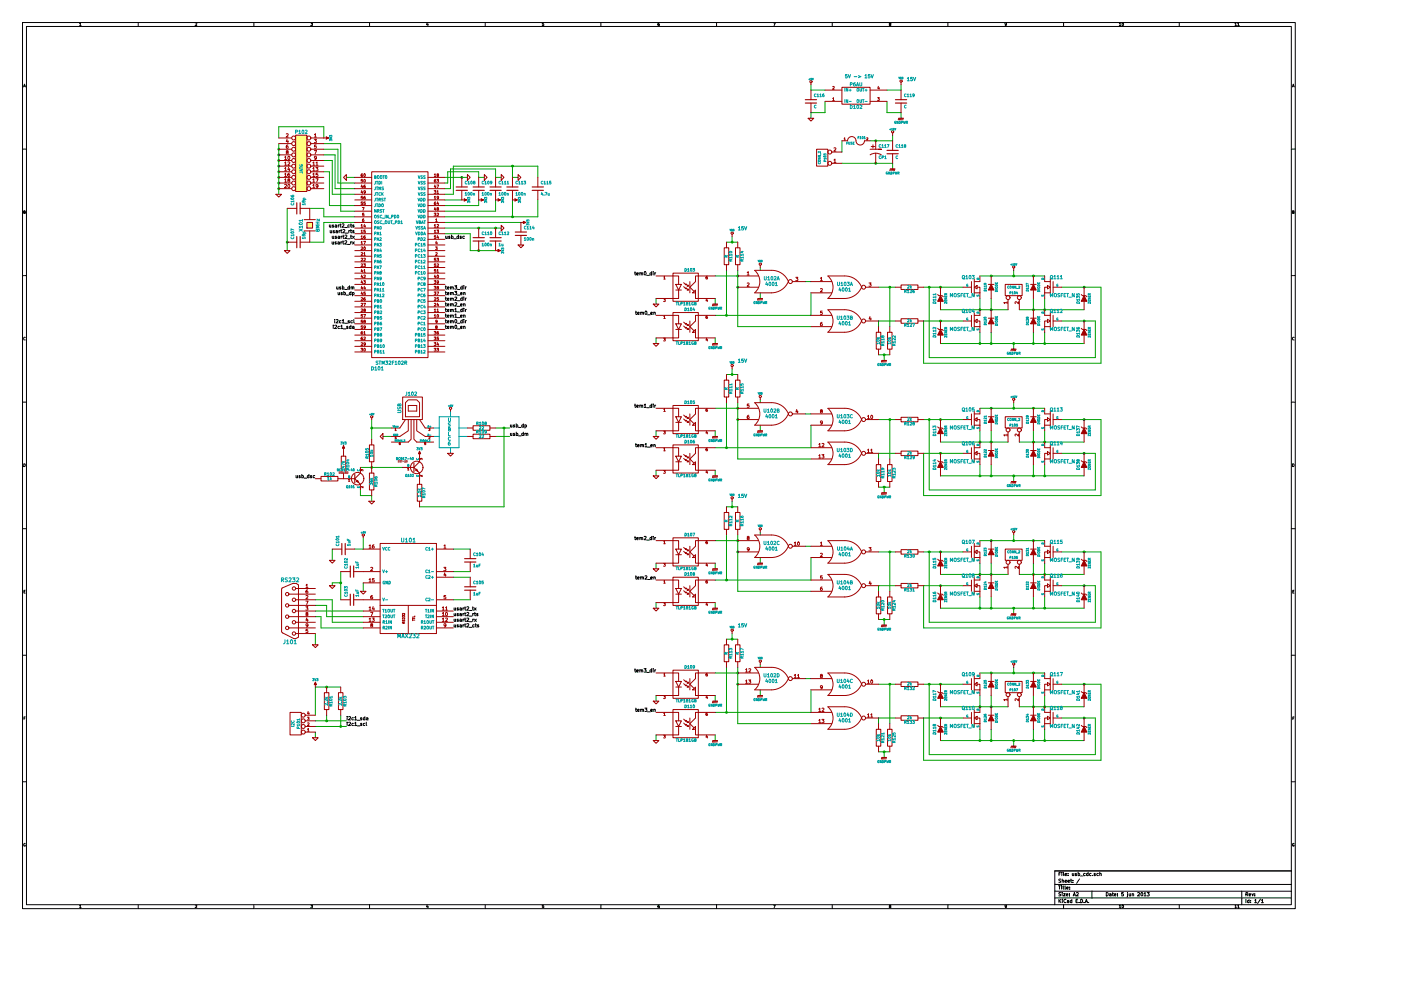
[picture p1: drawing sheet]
<svg xmlns="http://www.w3.org/2000/svg" width="297mm" height="210mm" viewBox="0 0 297 210" stroke-linecap="round" stroke-linejoin="round" font-family="sans-serif">
<g fill="none" stroke="#000" stroke-width=".21">
<path d="M4.8 4.8h269.8v187.9h-269.8zM5 18.4l.2-.6 .2 .6M5.1 18.3h.2M5.6 5.6h268.2v186.2h-268.2zM16.9 5l.1-.2v.6M16.9 5.4h.3M29.3 4.8v.8M41.4 4.9l.2-.1 .1 .2-.3 .4h.3M53.8 4.8v.8M65.9 4.8h.4l-.2 .3h.1v.3h-.3M78.4 4.8v.8M90.6 4.8l-.2 .4h.4"/>
<path d="M90.7 5v.4M102.9 4.8v.8M115.3 4.8h-.3v.3h.3v.3h-.3M127.4 4.8v.8M139.8 4.8l-.3 .2v.3l.3 .1-.1-.3-.2 .1M151.9 4.8v.8M164 4.8h.4l-.3 .6M176.5 4.8v.8M188.7 5.1l-.1-.2 .2-.1 .1 .2-.4 .2 .2 .2 .2-.1-.1-.2M201 4.8v.8M213.4 5.1l-.3 .1v-.3l.3 .1v.3l-.3 .1M225.5 4.8v.8"/>
<path d="M237.3 5l.2-.2v.6M237.3 5.4h.3M237.9 4.9l.1-.1a.27 .27 0 0 1 .2 .3 .27 .27 0 0 1-.3 .3zM250 4.8v.8M261.8 5l.2-.2v.6M261.8 5.4h.4M262.4 5l.2-.2v.6M262.4 5.4h.3M274 18.4l.2-.6 .2 .6M274.1 18.3h.2M4.8 31.6h.8M273.8 31.6h.8"/>
<path d="M4.8 58.4h.8M5 45l.3-.1v-.2h-.3v.6h.3l.1-.2-.2-.1M273.8 58.4h.8M274.1 45l.2-.1v-.2h-.2v.6h.2l.1-.2-.1-.1M5.4 71.6a.26 .26 0 0 0-.4 .2 .26 .26 0 0 0 .4 .2M274.4 71.6a.26 .26 0 0 0-.4 .2 .26 .26 0 0 0 .4 .2M4.8 85.3h.8M5 98.3a.3 .3 0 0 1 .4 .3 .3 .3 0 0 1-.4 .3zM273.8 85.3h.8M274.1 98.3a.3 .3 0 0 1 .3 .3 .3 .3 0 0 1-.3 .3zM4.8 112.1h.8M273.8 112.1h.8"/>
<path d="M4.8 138.9h.8M5.1 125.4h.2M5.4 125.2h-.3v.6h.3M273.8 138.9h.8M274.1 125.4h.2M274.4 125.2h-.3v.6h.3M5.1 152.3h.2M5.4 152h-.3v.6M274.1 152.3h.2M274.4 152h-.3v.6M4.8 165.8h.8M5.3 178.9a.26 .26 0 0 0-.3 .2 .26 .26 0 0 0 .4 .3l-.1-.2"/>
<path d="M273.8 165.8h.8M274.4 178.9a.27 .27 0 0 0-.4 .2 .27 .27 0 0 0 .4 .3l-.1-.2M16.9 192.1l.1-.2v.6M16.9 192.5h.3M29.3 191.8v.9M41.4 191.9h.2l.1 .2-.3 .4h.3M53.8 191.8v.9M65.9 191.9h.4l-.2 .2 .1 .1v.2h-.3M78.4 191.8v.9M90.6 191.9l-.2 .4h.4M90.7 192.1v.4M102.9 191.8v.9"/>
<path d="M115.3 191.9h-.3v.3h.3v.2h-.3M127.4 191.8v.9M139.8 191.9l-.3 .1v.4h.3l-.1-.3-.2 .1M151.9 191.8v.9M164 191.9h.4l-.3 .6M176.5 191.8v.9M188.7 192.1l-.1-.2h.2l.1 .2-.4 .2 .2 .2 .2-.1-.1-.3M201 191.8v.9M213.4 192.1l-.3 .1v-.3l.3 .1v.3l-.3 .2M223.6 187.5h50.2M223.6 190.4h50.2M223.6 189h50.2"/>
<path d="M224.4 187.8h.4M224.5 190.7v.7M224.5 185.3h.3M224.6 191l.3 .4M224.6 187.8v.7M224.9 184.9h-.4v.8M224.9 189.3l-.4 .1 .4 .3v.2h-.4M224.9 186.4l-.4 .1 .4 .3v.2l-.4 .1M224.9 190.7l-.4 .4M225.1 187.8v.1M225.1 188v.5M225.1 184.9v.1"/>
<path d="M225.1 185.2v.5M225.2 189.2v.1M225.2 186.7l.3-.1v.5M225.2 186.4v.7M225.2 189.5v.5M225.2 190.7h.1M225.2 190.9v.5M225.3 188h.3M225.4 187.8v.6l.2 .1M225.5 184.9l.1 .8M225.5 189.5h.4l-.4 .5h.4M225.5 191.8v.9"/>
<path d="M225.8 185.4h.4l-.1-.2-.3 .1v.3h.3M225.8 186.9l.4-.1-.1-.2-.3 .1v.4h.3M225.8 187.8l.1 .7M226 190.7a.32 .32 0 0 0-.5 .3 .32 .32 0 0 0 .5 .3M226.1 189.7h.3v-.2l-.3 .1v.3h.3M226.2 188.3l.3-.1v-.1l-.3 .1v.3h.3M226.3 190.9h.3v.5M226.4 186.9l.4-.1-.1-.2-.3 .1 .1 .4h.2M226.5 185.6v.1M226.5 185.2v.1M226.6 191.1l-.3 .1 .1 .2h.2M226.7 189.9v.1"/>
<path d="M226.7 189.5v.1M226.8 188.5h.1M226.8 188.1v.1M227 186.6h.2M227.1 186.4v.6l.1 .1M227.3 190.9l-.4 .2v.2l.4 .1M227.3 190.7v.7M227.4 185.2v.4h.3M227.5 187v.1M227.5 186.6v.1M227.5 190l.3-.8 .2 .8M227.6 189.8h.3"/>
<path d="M227.7 185.2v.5M228.1 191h.3M228.2 189.3l.3-.1 .1 .2-.4 .6h.4M228.2 185.2l-.2 .1 .2 .2v.1h-.2M228.5 190.7h-.4v.7h.4M228.6 185.2l.3 .1v.3h-.3M228.6 184.9v.8M228.8 191.3v.1M228.9 186.3l-.6 1M229.1 185.7h.5M229.1 190.7a.36 .36 0 0 1 .5 .3 .36 .36 0 0 1-.5 .4zM229.8 191.3v.1"/>
<path d="M230.1 185.2l-.4 .1 .1 .3h.3M230.1 191.4l.2-.7 .3 .7M230.2 191.2h.3M230.7 185.2l-.4 .1 .1 .3h.3M230.7 184.9v.8M230.8 191.3v.1M231.3 185.2l-.3 .1v.3h.3M231.5 189v1.4M231.6 185.6v.1M232.2 185.2l-.3 .1 .3 .2v.1h-.3M232.9 185.2l-.4 .1 .1 .3h.3M233.2 185.3l.3-.1v.5"/>
<path d="M233.2 184.9v.8M234.6 189.2a.36 .36 0 0 1 .4 .4 .36 .36 0 0 1-.4 .4zM235.3 189.5h.2l.1 .5M235.6 189.7l-.4 .1 .1 .2 .3-.1M235.8 189.5h.3M235.9 189.2v.7l.2 .1M236.3 189.7h.3v-.2l-.3 .1v.3h.3M236.9 189.9v.1M236.9 189.5v.1M237.3 192.1l.2-.2v.6M237.3 192.5h.3M237.9 191.9h.1a.27 .27 0 0 1 .2 .3 .27 .27 0 0 1-.3 .2z"/>
<path d="M238.2 189.2h-.4v.4h.3l.1 .3h-.4M239.1 189.5v.6l-.2 .1M239.1 189.2v.1M239.4 189.5v.4h.3M239.7 189.5v.5M240 189.6l.3-.1 .1 .5M240 189.5v.5M241.2 189.3l.3-.1 .1 .2-.4 .6h.4M242 189.3l.1-.1a.33 .33 0 0 1 .2 .4 .33 .33 0 0 1-.3 .3zM242.6 189.4l.2-.2v.8M242.6 190h.4M243.2 189.2h.5l-.3 .3 .2 .1v.3h-.4"/>
<path d="M250 191.8v.9M261.8 192.1l.2-.2v.6M261.8 192.5h.4M262.4 192.1l.2-.2v.6M262.4 192.5h.3M263.3 189v2.8M264.2 189.6h.3v-.3l-.3-.1v.8M264.2 190.7v.7M264.3 189.6l.3 .4M264.8 190.9l-.3 .2v.2l.3 .1M264.8 190.7v.7M264.8 189.7h.4v-.2l-.4 .1 .1 .3h.3"/>
<path d="M265.2 191.3v.1M265.2 190.9v.1M265.4 189.5l.2 .5 .2-.5M266 190.9l.2-.2v.7M266 191.4h.4M266 189.9v.1M266 189.5v.1M267.2 190.6l-.6 1M267.4 190.9l.3-.2v.7M267.4 191.4h.5M273.8 184.7h-50.2v7.1"/>
</g>
<path d="M91.9 92.5h1.2M93.1 88.4h4.2v6.5h-4.2zM95.5 87.2v1.2M97.3 92.5h1.8" fill="none" stroke="#00f" stroke-width=".21"/>
<path d="M171.9 19.1h3M191 17.9v1.2M171.9 23.9v1.2M191 23.9v1.2M139.1 71.6v1.2M151.6 63.3v1.2M207.8 63.3v2.4M207.8 119.4v2.4" fill="none" stroke="#00a000" stroke-width=".21"/>
<circle cx="155.2" cy="51.3" r=".19" fill="#00a000"/>
<g fill="none" stroke="#00a000" stroke-width=".21">
<path d="M155.2 50.1v1.2"/>
<circle cx="155.2" cy="51.3" r=".19"/>
</g>
<circle cx="156.4" cy="58.5" r=".19" fill="#00a000"/>
<g fill="none" stroke="#00a000" stroke-width=".21">
<path d="M189.3 28.7v1.2M189.3 34.6v1.2M156.4 57.3v12h15.5M151.6 66.9h20.3M186.3 75.2h2.4M186.3 68.1v1.2M188.7 60.9v8.4"/>
<circle cx="156.4" cy="58.5" r=".19"/>
</g>
<circle cx="197" cy="60.9" r=".19" fill="#00a000"/>
<g fill="none" stroke="#00a000" stroke-width=".21">
<path d="M195.8 60.9h8.4M197 60.9v14.9h35.2v-7.7h-7.1"/>
<circle cx="197" cy="60.9" r=".19"/>
</g>
<circle cx="214.9" cy="72.8" r=".19" fill="#00a000"/>
<g fill="none" stroke="#00a000" stroke-width=".21">
<path d="M214.9 72.8v1.2"/>
<circle cx="214.9" cy="72.8" r=".19"/>
</g>
<circle cx="199.4" cy="68.1" r=".19" fill="#00a000"/>
<circle cx="199.4" cy="68.1" r=".19" fill="none" stroke="#00a000" stroke-width=".21"/>
<circle cx="199.4" cy="60.9" r=".19" fill="#00a000"/>
<circle cx="199.4" cy="60.9" r=".19" fill="none" stroke="#00a000" stroke-width=".21"/>
<circle cx="210.1" cy="72.8" r=".19" fill="#00a000"/>
<g fill="none" stroke="#00a000" stroke-width=".21">
<path d="M210.1 70.4v2.4"/>
<circle cx="210.1" cy="72.8" r=".19"/>
</g>
<circle cx="221.5" cy="72.8" r=".19" fill="#00a000"/>
<g fill="none" stroke="#00a000" stroke-width=".21">
<path d="M199.4 72.8h30.4M219.1 63.3v2.4M221.5 70.4v2.4"/>
<circle cx="221.5" cy="72.8" r=".19"/>
</g>
<circle cx="219.1" cy="65.7" r=".19" fill="#00a000"/>
<circle cx="219.1" cy="65.7" r=".19" fill="none" stroke="#00a000" stroke-width=".21"/>
<circle cx="210.1" cy="65.7" r=".19" fill="#00a000"/>
<g fill="none" stroke="#00a000" stroke-width=".21">
<path d="M199.4 65.7h14.3"/>
<circle cx="210.1" cy="65.7" r=".19"/>
</g>
<circle cx="219.1" cy="58.5" r=".19" fill="#00a000"/>
<g fill="none" stroke="#00a000" stroke-width=".21">
<path d="M207.8 58.5h13.7"/>
<circle cx="219.1" cy="58.5" r=".19"/>
</g>
<circle cx="106.9" cy="90.7" r=".19" fill="#00a000"/>
<g fill="none" stroke="#00a000" stroke-width=".21">
<path d="M105.1 90.7h3"/>
<circle cx="106.9" cy="90.7" r=".19"/>
</g>
<circle cx="72.2" cy="123.6" r=".19" fill="#00a000"/>
<g fill="none" stroke="#00a000" stroke-width=".21">
<path d="M72.2 123.6h-1.8v.6"/>
<circle cx="72.2" cy="123.6" r=".19"/>
</g>
<circle cx="72.2" cy="154" r=".19" fill="#00a000"/>
<g fill="none" stroke="#00a000" stroke-width=".21">
<path d="M66.9 154h6.5M66.9 145.7v5.9M72.2 151.6v2.4"/>
<circle cx="72.2" cy="154" r=".19"/>
</g>
<circle cx="69.3" cy="145.7" r=".19" fill="#00a000"/>
<g fill="none" stroke="#00a000" stroke-width=".21">
<path d="M70.4 116.4v2.4M66.9 128.4h2.4v2.3h7.7M66.9 127.2h3.5v4.7h6.6M66.9 145.7h5.3M66.9 155.2v1.2"/>
<circle cx="69.3" cy="145.7" r=".19"/>
</g>
<circle cx="78.8" cy="90.7" r=".19" fill="#00a000"/>
<g fill="none" stroke="#00a000" stroke-width=".21">
<path d="M59.1 29.3v-2.4h9.6v2.4M68.7 36.4h1.2v7.2h5.3M68.7 32.8h2.3v7.2h4.2M78.8 89v4.1M76.4 103.9v1.2h2.4v1.2M77 114v2.4M96.1 116.4h3.6M96.1 122.4h3.6"/>
<circle cx="78.8" cy="90.7" r=".19"/>
</g>
<circle cx="59.1" cy="38.8" r=".19" fill="#00a000"/>
<circle cx="59.1" cy="38.8" r=".19" fill="none" stroke="#00a000" stroke-width=".21"/>
<circle cx="59.1" cy="36.4" r=".19" fill="#00a000"/>
<circle cx="59.1" cy="36.4" r=".19" fill="none" stroke="#00a000" stroke-width=".21"/>
<circle cx="59.1" cy="34" r=".19" fill="#00a000"/>
<circle cx="59.1" cy="34" r=".19" fill="none" stroke="#00a000" stroke-width=".21"/>
<circle cx="59.1" cy="31.6" r=".19" fill="#00a000"/>
<g fill="none" stroke="#00a000" stroke-width=".21">
<path d="M94.3 47.2h16.1"/>
<circle cx="59.1" cy="31.6" r=".19"/>
</g>
<circle cx="101.5" cy="53.1" r=".19" fill="#00a000"/>
<g fill="none" stroke="#00a000" stroke-width=".21">
<path d="M94.3 49.6h5.4v3.5h5.4"/>
<circle cx="101.5" cy="53.1" r=".19"/>
</g>
<circle cx="101.5" cy="48.4" r=".19" fill="#00a000"/>
<circle cx="101.5" cy="48.4" r=".19" fill="none" stroke="#00a000" stroke-width=".21"/>
<circle cx="108.7" cy="46" r=".19" fill="#00a000"/>
<g fill="none" stroke="#00a000" stroke-width=".21">
<path d="M73.4 37.6h1.8M96.1 35.2v6h-1.8M102.7 37.6h-1.2v-1.2h-6.6v2.4h-.6M108.7 35.2v2.4h1.1M60.9 44.2v8.9M75.2 47.2h-6.5v4.1M94.3 42.4h3.6M105.1 42.4v2.4h-10.8M114 42.4v3.6h-19.7"/>
<circle cx="108.7" cy="46" r=".19"/>
</g>
<circle cx="60.9" cy="51.3" r=".19" fill="#00a000"/>
<g fill="none" stroke="#00a000" stroke-width=".21">
<path d="M94.3 37.6h4.8M105.1 37.6v-1.8h-9.6v4.2h-1.2M65.7 44.2h3v1.8h6.5M65.7 51.3h3M101.5 42.4v1.2h-7.2M108.7 42.4v3.6"/>
<circle cx="60.9" cy="51.3" r=".19"/>
</g>
<circle cx="97.9" cy="37.6" r=".19" fill="#00a000"/>
<g fill="none" stroke="#00a000" stroke-width=".21">
<path d="M96.1 35.2h17.9v2.4M105.1 37.6h1.2"/>
<circle cx="97.9" cy="37.6" r=".19"/>
</g>
<circle cx="108.7" cy="35.2" r=".19" fill="#00a000"/>
<g fill="none" stroke="#00a000" stroke-width=".21">
<path d="M94.3 48.4h12"/>
<circle cx="108.7" cy="35.2" r=".19"/>
</g>
<circle cx="105.1" cy="48.4" r=".19" fill="#00a000"/>
<circle cx="105.1" cy="48.4" r=".19" fill="none" stroke="#00a000" stroke-width=".21"/>
<circle cx="59.1" cy="32.8" r=".19" fill="#00a000"/>
<circle cx="59.1" cy="32.8" r=".19" fill="none" stroke="#00a000" stroke-width=".21"/>
<circle cx="59.1" cy="35.2" r=".19" fill="#00a000"/>
<circle cx="59.1" cy="35.2" r=".19" fill="none" stroke="#00a000" stroke-width=".21"/>
<circle cx="59.1" cy="37.6" r=".19" fill="#00a000"/>
<g fill="none" stroke="#00a000" stroke-width=".21">
<path d="M59.1 30.4v10.8"/>
<circle cx="59.1" cy="37.6" r=".19"/>
</g>
<circle cx="59.1" cy="40" r=".19" fill="#00a000"/>
<g fill="none" stroke="#00a000" stroke-width=".21">
<path d="M68.7 31.6h2.9v7.2h3.6M68.7 34h1.7v7.2h4.8M68.7 30.4h3.5v14.4h3M76.4 99.1h9M78.8 90.7h4.2M81.2 92.5h1.8"/>
<circle cx="59.1" cy="40" r=".19"/>
</g>
<circle cx="78.8" cy="99.1" r=".19" fill="#00a000"/>
<g fill="none" stroke="#00a000" stroke-width=".21">
<path d="M75.2 116.4h1.8M66.9 129.6h10.1M66.9 134.3v2.4M66.9 130.7h1.2v2.4h8.9M77 123.6v1.8M96.1 127.2h3.6M96.1 121.2h3.6M66.9 152.8h6.5M69.3 151.6v1.2"/>
<circle cx="78.8" cy="99.1" r=".19"/>
</g>
<circle cx="69.3" cy="152.8" r=".19" fill="#00a000"/>
<g fill="none" stroke="#00a000" stroke-width=".21">
<path d="M105.1 92.5h3M106.9 90.7v16.8h-17.9M72.2 121.2v6"/>
<circle cx="69.3" cy="152.8" r=".19"/>
</g>
<circle cx="210.1" cy="58.5" r=".19" fill="#00a000"/>
<circle cx="210.1" cy="58.5" r=".19" fill="none" stroke="#00a000" stroke-width=".21"/>
<circle cx="207.8" cy="65.7" r=".19" fill="#00a000"/>
<g fill="none" stroke="#00a000" stroke-width=".21">
<path d="M216.1 65.7h13.7"/>
<circle cx="207.8" cy="65.7" r=".19"/>
</g>
<circle cx="221.5" cy="65.7" r=".19" fill="#00a000"/>
<g fill="none" stroke="#00a000" stroke-width=".21">
<path d="M210.1 63.3v2.4M219.1 70.4v2.4M221.5 63.3v2.4"/>
<circle cx="221.5" cy="65.7" r=".19"/>
</g>
<circle cx="219.1" cy="72.8" r=".19" fill="#00a000"/>
<g fill="none" stroke="#00a000" stroke-width=".21">
<path d="M207.8 70.4v2.4"/>
<circle cx="219.1" cy="72.8" r=".19"/>
</g>
<circle cx="207.8" cy="72.8" r=".19" fill="#00a000"/>
<circle cx="207.8" cy="72.8" r=".19" fill="none" stroke="#00a000" stroke-width=".21"/>
<circle cx="229.8" cy="68.1" r=".19" fill="#00a000"/>
<circle cx="229.8" cy="68.1" r=".19" fill="none" stroke="#00a000" stroke-width=".21"/>
<circle cx="229.8" cy="60.9" r=".19" fill="#00a000"/>
<g fill="none" stroke="#00a000" stroke-width=".21">
<path d="M214.9 57.3v1.2"/>
<circle cx="229.8" cy="60.9" r=".19"/>
</g>
<circle cx="214.9" cy="58.5" r=".19" fill="#00a000"/>
<g fill="none" stroke="#00a000" stroke-width=".21">
<path d="M186.3 68.1h3.5M186.3 60.9h3.5M225.1 60.9h8.3v16.1h-37.6v-8.9h8.4"/>
<circle cx="214.9" cy="58.5" r=".19"/>
</g>
<circle cx="188.7" cy="60.9" r=".19" fill="#00a000"/>
<g fill="none" stroke="#00a000" stroke-width=".21">
<path d="M187.5 75.2v1.2"/>
<circle cx="188.7" cy="60.9" r=".19"/>
</g>
<circle cx="187.5" cy="75.2" r=".19" fill="#00a000"/>
<circle cx="187.5" cy="75.2" r=".19" fill="none" stroke="#00a000" stroke-width=".21"/>
<circle cx="156.4" cy="60.9" r=".19" fill="#00a000"/>
<g fill="none" stroke="#00a000" stroke-width=".21">
<path d="M184.5 29.9h4.8M170.7 59.7h1.2M171.9 62.1v4.8"/>
<circle cx="156.4" cy="60.9" r=".19"/>
</g>
<circle cx="185.7" cy="29.9" r=".19" fill="#00a000"/>
<g fill="none" stroke="#00a000" stroke-width=".21">
<path d="M178.5 29.9v2.3M178.5 34.6h10.8"/>
<circle cx="185.7" cy="29.9" r=".19"/>
</g>
<circle cx="185.7" cy="34.6" r=".19" fill="#00a000"/>
<g fill="none" stroke="#00a000" stroke-width=".21">
<path d="M151.6 58.5h4.8M154 57.3v9.6"/>
<circle cx="185.7" cy="34.6" r=".19"/>
</g>
<circle cx="154" cy="66.9" r=".19" fill="#00a000"/>
<g fill="none" stroke="#00a000" stroke-width=".21">
<path d="M171.9 17.9v1.2M188.1 19.1h2.9M174.9 21.5v2.4h-3M154 51.3h2.4M161.2 56.7v.6M139.1 63.3v1.2M151.6 71.6v1.2M154 79.4h2.4M161.2 62.1v1.2M139.1 91.3v1.2M151.6 99.7v1.2M161.2 84.8v.6"/>
<path d="M161.2 90.1v1.2"/>
<circle cx="154" cy="66.9" r=".19"/>
</g>
<circle cx="154" cy="94.9" r=".19" fill="#00a000"/>
<g fill="none" stroke="#00a000" stroke-width=".21">
<path d="M151.6 86.6h4.8M154 85.4v9.5M170.7 87.8h1.2M171.9 90.1v4.8"/>
<circle cx="154" cy="94.9" r=".19"/>
</g>
<circle cx="156.4" cy="89" r=".19" fill="#00a000"/>
<circle cx="156.4" cy="89" r=".19" fill="none" stroke="#00a000" stroke-width=".21"/>
<circle cx="187.5" cy="103.3" r=".19" fill="#00a000"/>
<g fill="none" stroke="#00a000" stroke-width=".21">
<path d="M187.5 103.3v1.2"/>
<circle cx="187.5" cy="103.3" r=".19"/>
</g>
<circle cx="188.7" cy="89" r=".19" fill="#00a000"/>
<g fill="none" stroke="#00a000" stroke-width=".21">
<path d="M186.3 89h3.5M186.3 96.1h3.5M225.1 89h8.3v16.1h-37.6v-9h8.4"/>
<circle cx="188.7" cy="89" r=".19"/>
</g>
<circle cx="214.9" cy="86.6" r=".19" fill="#00a000"/>
<g fill="none" stroke="#00a000" stroke-width=".21">
<path d="M214.9 85.4v1.2"/>
<circle cx="214.9" cy="86.6" r=".19"/>
</g>
<circle cx="229.8" cy="89" r=".19" fill="#00a000"/>
<circle cx="229.8" cy="89" r=".19" fill="none" stroke="#00a000" stroke-width=".21"/>
<circle cx="229.8" cy="96.1" r=".19" fill="#00a000"/>
<circle cx="229.8" cy="96.1" r=".19" fill="none" stroke="#00a000" stroke-width=".21"/>
<circle cx="207.8" cy="100.9" r=".19" fill="#00a000"/>
<g fill="none" stroke="#00a000" stroke-width=".21">
<path d="M207.8 98.5v2.4"/>
<circle cx="207.8" cy="100.9" r=".19"/>
</g>
<circle cx="219.1" cy="100.9" r=".19" fill="#00a000"/>
<g fill="none" stroke="#00a000" stroke-width=".21">
<path d="M210.1 91.3v2.4M219.1 98.5v2.4M221.5 91.3v2.4"/>
<circle cx="219.1" cy="100.9" r=".19"/>
</g>
<circle cx="221.5" cy="93.7" r=".19" fill="#00a000"/>
<g fill="none" stroke="#00a000" stroke-width=".21">
<path d="M216.1 93.7h13.7"/>
<circle cx="221.5" cy="93.7" r=".19"/>
</g>
<circle cx="207.8" cy="93.7" r=".19" fill="#00a000"/>
<circle cx="207.8" cy="93.7" r=".19" fill="none" stroke="#00a000" stroke-width=".21"/>
<circle cx="210.1" cy="86.6" r=".19" fill="#00a000"/>
<g fill="none" stroke="#00a000" stroke-width=".21">
<path d="M207.8 86.6h13.7"/>
<circle cx="210.1" cy="86.6" r=".19"/>
</g>
<circle cx="219.1" cy="86.6" r=".19" fill="#00a000"/>
<g fill="none" stroke="#00a000" stroke-width=".21">
<path d="M199.4 93.7h14.3"/>
<circle cx="219.1" cy="86.6" r=".19"/>
</g>
<circle cx="210.1" cy="93.7" r=".19" fill="#00a000"/>
<circle cx="210.1" cy="93.7" r=".19" fill="none" stroke="#00a000" stroke-width=".21"/>
<circle cx="219.1" cy="93.7" r=".19" fill="#00a000"/>
<g fill="none" stroke="#00a000" stroke-width=".21">
<path d="M219.1 91.3v2.4M221.5 98.5v2.4M199.4 100.9h30.4"/>
<circle cx="219.1" cy="93.7" r=".19"/>
</g>
<circle cx="221.5" cy="100.9" r=".19" fill="#00a000"/>
<g fill="none" stroke="#00a000" stroke-width=".21">
<path d="M210.1 98.5v2.4"/>
<circle cx="221.5" cy="100.9" r=".19"/>
</g>
<circle cx="210.1" cy="100.9" r=".19" fill="#00a000"/>
<circle cx="210.1" cy="100.9" r=".19" fill="none" stroke="#00a000" stroke-width=".21"/>
<circle cx="199.4" cy="89" r=".19" fill="#00a000"/>
<circle cx="199.4" cy="89" r=".19" fill="none" stroke="#00a000" stroke-width=".21"/>
<circle cx="199.4" cy="96.1" r=".19" fill="#00a000"/>
<g fill="none" stroke="#00a000" stroke-width=".21">
<path d="M214.9 100.9v1.2"/>
<circle cx="199.4" cy="96.1" r=".19"/>
</g>
<circle cx="214.9" cy="100.9" r=".19" fill="#00a000"/>
<g fill="none" stroke="#00a000" stroke-width=".21">
<path d="M195.8 89h8.4M197 89v14.9h35.2v-7.8h-7.1"/>
<circle cx="214.9" cy="100.9" r=".19"/>
</g>
<circle cx="197" cy="89" r=".19" fill="#00a000"/>
<g fill="none" stroke="#00a000" stroke-width=".21">
<path d="M151.6 94.9h20.3M156.4 85.4v11.9h15.5M186.3 96.1v1.2M188.7 89v8.3M186.3 103.3h2.4"/>
<circle cx="197" cy="89" r=".19"/>
</g>
<circle cx="156.4" cy="86.6" r=".19" fill="#00a000"/>
<g fill="none" stroke="#00a000" stroke-width=".21">
<path d="M155.2 78.2v1.2"/>
<circle cx="156.4" cy="86.6" r=".19"/>
</g>
<circle cx="155.2" cy="79.4" r=".19" fill="#00a000"/>
<g fill="none" stroke="#00a000" stroke-width=".21">
<path d="M139.1 99.7v1.2M151.6 91.3v1.2M139.1 155.8v1.2M151.6 147.5v1.2"/>
<circle cx="155.2" cy="79.4" r=".19"/>
</g>
<circle cx="155.2" cy="135.5" r=".19" fill="#00a000"/>
<g fill="none" stroke="#00a000" stroke-width=".21">
<path d="M155.2 134.3v1.2"/>
<circle cx="155.2" cy="135.5" r=".19"/>
</g>
<circle cx="156.4" cy="142.7" r=".19" fill="#00a000"/>
<g fill="none" stroke="#00a000" stroke-width=".21">
<path d="M151.6 151h20.3M156.4 141.5v11.9h15.5M186.3 159.4h2.4M186.3 152.2v1.2M188.7 145.1v8.3"/>
<circle cx="156.4" cy="142.7" r=".19"/>
</g>
<circle cx="197" cy="145.1" r=".19" fill="#00a000"/>
<g fill="none" stroke="#00a000" stroke-width=".21">
<path d="M195.8 145.1h8.4M197 145.1v14.9h35.2v-7.8h-7.1"/>
<circle cx="197" cy="145.1" r=".19"/>
</g>
<circle cx="214.9" cy="157" r=".19" fill="#00a000"/>
<g fill="none" stroke="#00a000" stroke-width=".21">
<path d="M214.9 157v1.2"/>
<circle cx="214.9" cy="157" r=".19"/>
</g>
<circle cx="199.4" cy="152.2" r=".19" fill="#00a000"/>
<circle cx="199.4" cy="152.2" r=".19" fill="none" stroke="#00a000" stroke-width=".21"/>
<circle cx="199.4" cy="145.1" r=".19" fill="#00a000"/>
<circle cx="199.4" cy="145.1" r=".19" fill="none" stroke="#00a000" stroke-width=".21"/>
<circle cx="210.1" cy="157" r=".19" fill="#00a000"/>
<g fill="none" stroke="#00a000" stroke-width=".21">
<path d="M210.1 154.6v2.4"/>
<circle cx="210.1" cy="157" r=".19"/>
</g>
<circle cx="221.5" cy="157" r=".19" fill="#00a000"/>
<g fill="none" stroke="#00a000" stroke-width=".21">
<path d="M199.4 157h30.4M219.1 147.5v2.3M221.5 154.6v2.4"/>
<circle cx="221.5" cy="157" r=".19"/>
</g>
<circle cx="219.1" cy="149.8" r=".19" fill="#00a000"/>
<circle cx="219.1" cy="149.8" r=".19" fill="none" stroke="#00a000" stroke-width=".21"/>
<circle cx="210.1" cy="149.8" r=".19" fill="#00a000"/>
<g fill="none" stroke="#00a000" stroke-width=".21">
<path d="M199.4 149.8h14.3"/>
<circle cx="210.1" cy="149.8" r=".19"/>
</g>
<circle cx="219.1" cy="142.7" r=".19" fill="#00a000"/>
<g fill="none" stroke="#00a000" stroke-width=".21">
<path d="M207.8 142.7h13.7"/>
<circle cx="219.1" cy="142.7" r=".19"/>
</g>
<circle cx="210.1" cy="142.7" r=".19" fill="#00a000"/>
<circle cx="210.1" cy="142.7" r=".19" fill="none" stroke="#00a000" stroke-width=".21"/>
<circle cx="207.8" cy="149.8" r=".19" fill="#00a000"/>
<g fill="none" stroke="#00a000" stroke-width=".21">
<path d="M216.1 149.8h13.7"/>
<circle cx="207.8" cy="149.8" r=".19"/>
</g>
<circle cx="221.5" cy="149.8" r=".19" fill="#00a000"/>
<g fill="none" stroke="#00a000" stroke-width=".21">
<path d="M210.1 147.5v2.3M219.1 154.6v2.4M221.5 147.5v2.3"/>
<circle cx="221.5" cy="149.8" r=".19"/>
</g>
<circle cx="219.1" cy="157" r=".19" fill="#00a000"/>
<g fill="none" stroke="#00a000" stroke-width=".21">
<path d="M207.8 154.6v2.4"/>
<circle cx="219.1" cy="157" r=".19"/>
</g>
<circle cx="207.8" cy="157" r=".19" fill="#00a000"/>
<circle cx="207.8" cy="157" r=".19" fill="none" stroke="#00a000" stroke-width=".21"/>
<circle cx="229.8" cy="152.2" r=".19" fill="#00a000"/>
<circle cx="229.8" cy="152.2" r=".19" fill="none" stroke="#00a000" stroke-width=".21"/>
<circle cx="229.8" cy="145.1" r=".19" fill="#00a000"/>
<g fill="none" stroke="#00a000" stroke-width=".21">
<path d="M214.9 141.5v1.2"/>
<circle cx="229.8" cy="145.1" r=".19"/>
</g>
<circle cx="214.9" cy="142.7" r=".19" fill="#00a000"/>
<g fill="none" stroke="#00a000" stroke-width=".21">
<path d="M186.3 152.2h3.5M186.3 145.1h3.5M225.1 145.1h8.3v16.1h-37.6v-9h8.4"/>
<circle cx="214.9" cy="142.7" r=".19"/>
</g>
<circle cx="188.7" cy="145.1" r=".19" fill="#00a000"/>
<g fill="none" stroke="#00a000" stroke-width=".21">
<path d="M187.5 159.4v1.2"/>
<circle cx="188.7" cy="145.1" r=".19"/>
</g>
<circle cx="187.5" cy="159.4" r=".19" fill="#00a000"/>
<circle cx="187.5" cy="159.4" r=".19" fill="none" stroke="#00a000" stroke-width=".21"/>
<circle cx="156.4" cy="145.1" r=".19" fill="#00a000"/>
<g fill="none" stroke="#00a000" stroke-width=".21">
<path d="M151.6 142.7h4.8M154 141.5v9.5M170.7 143.9h1.2M171.9 146.3v4.7"/>
<circle cx="156.4" cy="145.1" r=".19"/>
</g>
<circle cx="154" cy="151" r=".19" fill="#00a000"/>
<g fill="none" stroke="#00a000" stroke-width=".21">
<path d="M139.1 119.4v1.2M154 107.5h2.4M161.2 112.8v.6M161.2 118.2v1.2M151.6 127.8v1.2M154 135.5h2.4M139.1 147.5v1.2M151.6 155.8v1.2M161.2 140.9v.6M161.2 146.3v1.2"/>
<circle cx="154" cy="151" r=".19"/>
</g>
<circle cx="154" cy="123" r=".19" fill="#00a000"/>
<g fill="none" stroke="#00a000" stroke-width=".21">
<path d="M151.6 114.6h4.8M154 113.4v9.6M170.7 115.8h1.2M171.9 118.2v4.8"/>
<circle cx="154" cy="123" r=".19"/>
</g>
<circle cx="156.4" cy="117" r=".19" fill="#00a000"/>
<circle cx="156.4" cy="117" r=".19" fill="none" stroke="#00a000" stroke-width=".21"/>
<circle cx="187.5" cy="131.3" r=".19" fill="#00a000"/>
<g fill="none" stroke="#00a000" stroke-width=".21">
<path d="M187.5 131.3v1.2"/>
<circle cx="187.5" cy="131.3" r=".19"/>
</g>
<circle cx="188.7" cy="117" r=".19" fill="#00a000"/>
<g fill="none" stroke="#00a000" stroke-width=".21">
<path d="M186.3 117h3.5M225.1 117h8.3v16.1h-37.6v-8.9h8.4M186.3 124.2h3.5"/>
<circle cx="188.7" cy="117" r=".19"/>
</g>
<circle cx="214.9" cy="114.6" r=".19" fill="#00a000"/>
<g fill="none" stroke="#00a000" stroke-width=".21">
<path d="M214.9 113.4v1.2"/>
<circle cx="214.9" cy="114.6" r=".19"/>
</g>
<circle cx="229.8" cy="117" r=".19" fill="#00a000"/>
<circle cx="229.8" cy="117" r=".19" fill="none" stroke="#00a000" stroke-width=".21"/>
<circle cx="229.8" cy="124.2" r=".19" fill="#00a000"/>
<circle cx="229.8" cy="124.2" r=".19" fill="none" stroke="#00a000" stroke-width=".21"/>
<circle cx="207.8" cy="129" r=".19" fill="#00a000"/>
<g fill="none" stroke="#00a000" stroke-width=".21">
<path d="M207.8 126.6v2.4"/>
<circle cx="207.8" cy="129" r=".19"/>
</g>
<circle cx="219.1" cy="129" r=".19" fill="#00a000"/>
<g fill="none" stroke="#00a000" stroke-width=".21">
<path d="M210.1 119.4v2.4M221.5 119.4v2.4M219.1 126.6v2.4"/>
<circle cx="219.1" cy="129" r=".19"/>
</g>
<circle cx="221.5" cy="121.8" r=".19" fill="#00a000"/>
<g fill="none" stroke="#00a000" stroke-width=".21">
<path d="M216.1 121.8h13.7"/>
<circle cx="221.5" cy="121.8" r=".19"/>
</g>
<circle cx="207.8" cy="121.8" r=".19" fill="#00a000"/>
<circle cx="207.8" cy="121.8" r=".19" fill="none" stroke="#00a000" stroke-width=".21"/>
<circle cx="210.1" cy="114.6" r=".19" fill="#00a000"/>
<g fill="none" stroke="#00a000" stroke-width=".21">
<path d="M207.8 114.6h13.7"/>
<circle cx="210.1" cy="114.6" r=".19"/>
</g>
<circle cx="219.1" cy="114.6" r=".19" fill="#00a000"/>
<g fill="none" stroke="#00a000" stroke-width=".21">
<path d="M199.4 121.8h14.3"/>
<circle cx="219.1" cy="114.6" r=".19"/>
</g>
<circle cx="210.1" cy="121.8" r=".19" fill="#00a000"/>
<circle cx="210.1" cy="121.8" r=".19" fill="none" stroke="#00a000" stroke-width=".21"/>
<circle cx="219.1" cy="121.8" r=".19" fill="#00a000"/>
<g fill="none" stroke="#00a000" stroke-width=".21">
<path d="M219.1 119.4v2.4M199.4 129h30.4M221.5 126.6v2.4"/>
<circle cx="219.1" cy="121.8" r=".19"/>
</g>
<circle cx="221.5" cy="129" r=".19" fill="#00a000"/>
<g fill="none" stroke="#00a000" stroke-width=".21">
<path d="M210.1 126.6v2.4"/>
<circle cx="221.5" cy="129" r=".19"/>
</g>
<circle cx="210.1" cy="129" r=".19" fill="#00a000"/>
<circle cx="210.1" cy="129" r=".19" fill="none" stroke="#00a000" stroke-width=".21"/>
<circle cx="199.4" cy="117" r=".19" fill="#00a000"/>
<circle cx="199.4" cy="117" r=".19" fill="none" stroke="#00a000" stroke-width=".21"/>
<circle cx="199.4" cy="124.2" r=".19" fill="#00a000"/>
<g fill="none" stroke="#00a000" stroke-width=".21">
<path d="M214.9 129v1.1"/>
<circle cx="199.4" cy="124.2" r=".19"/>
</g>
<circle cx="214.9" cy="129" r=".19" fill="#00a000"/>
<g fill="none" stroke="#00a000" stroke-width=".21">
<path d="M195.8 117h8.4M197 117v14.9h35.2v-7.7h-7.1"/>
<circle cx="214.9" cy="129" r=".19"/>
</g>
<circle cx="197" cy="117" r=".19" fill="#00a000"/>
<g fill="none" stroke="#00a000" stroke-width=".21">
<path d="M156.4 113.4v12h15.5M188.7 117v8.4M151.6 123h20.3M186.3 124.2v1.2M186.3 131.3h2.4"/>
<circle cx="197" cy="117" r=".19"/>
</g>
<circle cx="156.4" cy="114.6" r=".19" fill="#00a000"/>
<g fill="none" stroke="#00a000" stroke-width=".21">
<path d="M155.2 106.3v1.2"/>
<circle cx="156.4" cy="114.6" r=".19"/>
</g>
<circle cx="155.2" cy="107.5" r=".19" fill="#00a000"/>
<g fill="none" stroke="#00a000" stroke-width=".21">
<path d="M188.1 21.5v2.4h2.9M207.8 91.3v2.4M151.6 119.4v1.2M139.1 127.8v1.2M207.8 147.5v2.3"/>
<circle cx="155.2" cy="107.5" r=".19"/>
</g>
<g fill="none" stroke="#00f" stroke-width=".21">
<path d="M179.6 15.8h-.3l-.1 .4 .4-.1v.4h-.4M179.9 15.8l.2 .7 .2-.7M181.1 16.3h.6M182 16l.5 .3-.5 .2M183.4 16l.2-.2v.7M183.4 16.5h.4M184.4 15.8h-.3v.4l.3-.1v.4h-.3M184.7 15.8l.2 .7 .3-.7M192.4 16.6l.2-.2v.7M192.4 17.1h.4M193.4 16.4h-.3l-.1 .4 .4-.1v.4h-.4M193.7 16.4l.2 .7 .2-.7"/>
<path d="M156.5 48.3l.3-.3v.8M156.5 48.8h.5M157.6 48h-.3l-.1 .4h.4v.3h-.4M157.8 48l.3 .8 .2-.8M156.5 76.3l.3-.2v.7M156.5 76.8h.5M157.6 76.1h-.3l-.1 .4 .4-.1v.4h-.4M157.8 76.1l.3 .7 .2-.7M91.9 90.7h1.2M95.5 94.9v1.2M97.3 90.7h1.8M156.5 105l.3-.2v.7"/>
<path d="M156.5 105.5h.5M157.6 104.8h-.3l-.1 .3h.4v.3h-.4M157.8 104.8l.3 .7 .2-.7M156.5 132.4l.3-.2v.7M156.5 132.9h.5M157.6 132.2h-.3l-.1 .4 .4-.1v.4h-.4M157.8 132.2l.3 .7 .2-.7"/>
</g>
<g fill="none" stroke="#000" stroke-width=".21">
<path d="M134.5 57.8h.3M134.6 57.6v.6l.2 .1M135 58.1l.4-.1-.1-.1h-.3v.4h.3M135.7 57.9h.2l.1 .4M135.7 57.8v.5M136 57.9h.2l.1 .4M136.6 57.7l.1-.1a.33 .33 0 0 1 .3 .4 .33 .33 0 0 1-.4 .3zM137.1 58.4h.6M138.1 57.6v.7h-.3v-.4h.3M138.5 57.6v.1M138.5 57.8v.5M138.8 57.8v.5"/>
<path d="M139 57.8l-.2 .2M134.7 66.2h.3M134.8 66v.6l.2 .1M135.2 66.4h.3v-.2l-.3 .1v.3h.3M135.8 66.3l.3-.1v.5M135.8 66.2v.5M136.1 66.3l.3-.1 .1 .5M136.9 66a.33 .33 0 0 1 .3 .3 .33 .33 0 0 1-.4 .3zM137.3 66.7h.5M138 66.4h.3v-.2l-.3 .1v.3h.3M138.6 66.3l.3-.1v.5M138.6 66.2v.5"/>
<path d="M134.5 85.9h.3M134.6 85.7v.6l.2 .1M134.7 94.3h.3M134.8 94v.6l.2 .1M135 86.1h.4l-.1-.2-.3 .1v.3h.3M135.2 94.5l.3-.1v-.1l-.3 .1v.3h.3M135.7 86l.2-.1 .1 .5M135.7 85.9v.5M135.8 94.3h.3v.4M135.8 94.3v.4M136 86l.2-.1 .1 .5M136.1 94.4l.3-.1 .1 .4"/>
<path d="M136.6 85.9l.2-.2v.7M136.6 86.4h.4M136.7 94.2l.3-.2v.7M136.7 94.7h.5M137.1 86.4h.6M137.3 94.8h.5M138 94.5l.3-.1v-.1l-.3 .1v.3h.3M138.1 85.9l-.3 .1v.3h.3M138.1 85.7v.7M138.5 85.7h.1M138.5 85.9v.5M138.6 94.3h.3v.4"/>
<path d="M138.6 94.3v.4M138.8 85.9v.5M139 85.9l-.2 .1M134.5 114h.3M134.6 113.7v.6l.2 .1M135 114.2l.4-.1-.1-.1-.3 .1v.3h.3M135.7 114h.2l.1 .4M135.7 114v.4M136 114.1l.2-.1 .1 .4M136.6 113.8l.2-.1 .2 .2-.5 .5h.5M137.1 114.5h.6M138.1 114l-.3 .1v.3h.3"/>
<path d="M138.1 113.7v.7M138.5 113.7v.1M138.5 114v.4M138.8 114v.4M139 114l-.2 .1M134.7 122.3h.3M134.8 122.1v.6l.2 .1M135.2 122.6l.3-.1v-.1h-.3v.4h.3M135.8 122.4h.3v.4M135.8 122.3v.5M136.1 122.4h.3l.1 .4M136.7 122.1h.3l.2 .2-.5 .5h.5"/>
<path d="M137.3 122.9h.5M138 122.6l.3-.1v-.1h-.3v.4h.3M138.6 122.4h.3v.4M138.6 122.3v.5M134.5 142h.3M134.6 141.8v.6l.2 .1M134.7 150.4h.3M134.8 150.1v.7l.2 .1M135 142.3l.4-.1-.1-.1h-.3v.4h.3M135.2 150.6h.3v-.2l-.3 .1v.3h.3M135.7 142.1h.2l.1 .4M135.7 142v.5"/>
<path d="M135.8 150.4h.3v.5M135.8 150.4v.5M136 142.1h.2l.1 .4M136.1 150.5l.3-.1 .1 .5M136.5 141.8h.5l-.3 .3h.3v.3h-.5M136.7 150.1h.5l-.3 .3 .2 .1v.3h-.4M137.1 142.6h.6M137.3 150.9h.5M138 150.6h.3v-.2l-.3 .1v.3h.3M138.1 141.8v.7l-.3-.1v-.3h.3M138.5 141.8v.1M138.5 142v.5"/>
<path d="M138.6 150.4h.3v.5M138.6 150.4v.5M138.8 142v.5M139 142l-.2 .2"/>
</g>
<g fill="none" stroke="#a00000" stroke-width=".21">
<path d="M94.9 96.1h1.2l-.6 .6zM95.5 86.8v.4M204.2 117h1.8M206 115.8v2.4M206.6 117l.6-.3v.7zM206.6 115.2v3.6M206.6 118.2h1.2M207.2 117h.6v1.2M207.8 114.6v1.2h-1.2M207.8 118.2v1.2M213.1 116.4h3.6v2.4h-3.6zM213.7 119.6v2.2"/>
<path d="M216.1 119.6v2.2M221.5 118.2h1.2M221.5 114.6v1.2h1.2M221.5 118.2v1.2M222.1 117h-.6v1.2M222.1 116.7l.6 .3-.6 .4zM222.7 115.2v3.6M223.3 117h1.8M223.3 115.8v2.4M204.2 124.2h1.8M206 123v2.4M206.6 124.2l.6-.4v.7z"/>
<path d="M206.6 122.4v3.6M206.6 125.4h1.2M207.2 124.2h.6v1.2M207.8 121.8v1.2h-1.2M207.8 125.4v1.2M213.5 120.3h-.7l.2 .2M213.5 120.1v.4M215.9 120.1v.4l-.5-.4-.2 .1 .1 .3M221.5 125.4h1.2M221.5 121.8v1.2h1.2M221.5 125.4v1.2M222.1 124.2h-.6v1.2"/>
<path d="M222.1 123.8l.6 .4-.6 .3zM222.7 122.4v3.6M223.3 124.2h1.8M223.3 123v2.4"/>
<circle cx="95.5" cy="86.6" r=".24"/>
<circle cx="213.7" cy="119.2" r=".42"/>
<circle cx="216.1" cy="119.2" r=".42"/>
</g>
<g fill="none" stroke="#00a0a0" stroke-width=".21">
<path d="M95.1 86.1h.2M95.2 85.9v.3M95.7 85.9h-.2v.1l.2 .1-.2 .1M95.8 85.9l.1 .3 .1-.3M201.5 119.1v-.8l.2 .6 .3-.6v.8M202.3 118.4l.2-.1 .2 .1v.6h-.4zM203.4 118.4l-.4 .1 .4 .3v.2h-.4M203.7 118.7h.3M204.1 118.3h-.4v.8M204.2 115.1l.3 .2M204.4 118.7h.2M204.7 118.3h-.3v.8h.3"/>
<path d="M204.8 114.7l.2-.2v.7M204.8 115.2h.4M204.9 118.3h.4M205.1 118.3v.8M205.2 116.4a.21 .21 0 0 0-.3 .2 .21 .21 0 0 0 .3 .2l-.1-.2M205.4 119.1h.5M205.6 114.6v-.1a.33 .33 0 0 1 .3 .4 .33 .33 0 0 1-.4 .3zM206.1 114.5h.5l-.3 .7M206.5 118.3v.8l-.4-.8v.8M207.1 115.2l.4-.1 .1 .2h-.5zM207.1 118.7l.1 .2 .3-.2 .1 .2M213.9 116.8a.21 .21 0 0 0-.3 .2 .21 .21 0 0 0 .3 .2"/>
<path d="M214.1 118.2h.2v-.2h-.2v.4M214.2 116.8h.2l-.1 .4h-.2zM214.6 118.1l.1-.1v.4M214.6 118.4h.2M214.9 116.8v.4l-.3-.4v.4M215.1 118l.2 .1-.1 .3zM215.4 116.8v.4l-.3-.4v.4M215.5 117.3h.4M215.7 118h-.2v.4h.2v-.2h-.2M216 116.8h.1l.1 .1-.3 .3h.3M220.9 115.2l.3-.1 .1 .2h-.5zM220.9 118.7v.2l.4-.2v.2"/>
<path d="M222.7 119.1v-.8l.3 .6 .2-.6v.8M222.8 115.1l.4 .2M223.4 114.7l.3-.2v.7M223.4 115.2h.5M223.6 118.4l.1-.1 .3 .1-.1 .6h-.3zM224.1 114.7l.2-.2v.7M224.1 115.2h.4M224.3 116.4a.21 .21 0 0 0-.3 .2 .21 .21 0 0 0 .3 .2l-.1-.2M224.7 118.4l-.4 .1 .4 .3v.2h-.4M225 118.7h.2M225.2 114.5h-.4v.4l.4-.1v.4h-.4M225.3 118.3h-.3v.8"/>
<path d="M225.6 118.7h.2M225.9 118.3h-.3v.8h.3M226.1 118.3h.5M226.3 118.3v.8M226.6 119.1h.6M227.8 118.3v.8l-.5-.8v.8M201.5 126.2v-.7l.2 .5 .3-.5v.7M202.3 125.6l.2-.1 .2 .1v.6l-.4-.1zM203.4 125.5l-.4 .1 .4 .3v.3h-.4M203.7 125.9h.3M204.1 125.5h-.4v.7M204.2 122.2l.3 .3"/>
<path d="M204.4 125.9h.2M204.7 125.5h-.3v.7h.3M204.8 121.9l.2-.2v.7M204.8 122.4h.4M204.9 125.5h.4M205.1 125.5v.7M205.2 123.6a.21 .21 0 0 0-.3 .2 .21 .21 0 0 0 .3 .2l-.1-.2M205.4 126.3h.5M205.5 121.8l.1-.1a.33 .33 0 0 1 .3 .4 .33 .33 0 0 1-.4 .2zM206.3 122l-.2-.1 .2-.2h.2v.2a.29 .29 0 0 0-.3 .1 .29 .29 0 0 0 0 .4l.3-.1-.1-.3M206.5 125.5v.7l-.4-.7v.7M207.1 122.3h.4l.1 .2h-.5z"/>
<path d="M207.1 125.8l.1 .3 .3-.2 .1 .2M220.9 122.3h.3l.1 .2h-.5zM220.9 125.8v.3l.4-.2v.2M222.7 126.2v-.7l.3 .5 .2-.5v.7M222.8 122.2l.4 .3M223.4 121.9l.3-.2v.7M223.4 122.4h.5M223.6 125.5l.4 .1v.5l-.2 .1-.2-.1zM224.1 121.9l.2-.2v.7M224.1 122.4h.4M224.3 123.6a.21 .21 0 0 0-.3 .2 .21 .21 0 0 0 .3 .2l-.1-.2M224.7 125.5l-.4 .1 .4 .3v.3h-.4"/>
<path d="M225 125.9h.2M225.2 121.7l-.4 .2v.4h.4v-.3l-.4 .1M225.3 125.5h-.3v.7M225.6 125.9h.2M225.9 125.5h-.3v.7h.3M226.1 125.5h.5M226.3 125.5v.7M226.6 126.3h.6M227.8 125.5v.7l-.5-.7v.7"/>
<circle cx="204.3" cy="114.9" r=".34"/>
<circle cx="222.9" cy="114.9" r=".34"/>
<circle cx="204.3" cy="122.1" r=".34"/>
<circle cx="222.9" cy="122.1" r=".34"/>
</g>
<path d="M199.4 118.8l.6 1.2h-1.2z" fill="#a00000"/>
<path d="M198.8 118.6l.2 .2h.8l.2 .2M199.4 118.8l.6 1.2h-1.2zM199.4 117v1.8M199.4 120v1.8M209.6 116.4h1.1" fill="none" stroke="#a00000" stroke-width=".21"/>
<g fill="none" stroke="#00a0a0" stroke-width=".21">
<path d="M197.8 118.4v.3h.3v-.3h.2v.3M198.4 119.7h-.6l.2 .1M198.4 119.1h-.6l.2 .2M198.4 118.9v.4M198.4 119.5v.3M200.3 119.7v.3h.4v-.3M200.3 119.3h.4l-.4 .2h.4M200.3 118.8v.2h.4v-.2M200.5 118.9v.1M200.5 119.8v.2M200.5 118.6v-.2h-.2v.2h.4M200.7 118.4l-.2 .1"/>
<path d="M197.9 120.1a.32 .32 0 0 1 .4 0 .32 .32 0 0 1 .1 .3h-.6zM200.7 120.2v.3l-.4-.3v.3"/>
</g>
<path d="M210.1 116.4l.6 1.2h-1.1z" fill="#a00000"/>
<path d="M210.1 116.4l.6 1.2h-1.1zM210.1 114.6v1.8M210.1 117.6v1.8M209.6 123.6h1.1" fill="none" stroke="#a00000" stroke-width=".21"/>
<path d="M208.6 116.5v-.3l.2 .1 .3-.1v.3M208.7 117.6h.3l.1 .2h-.5zM209.1 117.2h-.5l.2 .2M209.1 116.6v.3l-.3-.3-.1 .3M209.1 117.1v.3M211 116v.3h.5v-.3M211 117.5h.5M211 117.8l.4-.1 .1 .2h-.5zM211 117h.4l.1 .1-.4 .1zM211.1 116.5h.3l.1 .2h-.5zM211.2 116.1v.2" fill="none" stroke="#00a0a0" stroke-width=".21"/>
<path d="M210.1 123.6l.6 1.2h-1.1z" fill="#a00000"/>
<path d="M218.5 116.4h1.2M210.1 123.6l.6 1.2h-1.1zM210.1 121.8v1.8M210.1 124.8v1.8" fill="none" stroke="#a00000" stroke-width=".21"/>
<path d="M208.7 124.8h.3l.1 .2h-.5zM208.8 123.4h.3M209 123.3v.3l-.4-.1M209.1 124.4h-.5l.2 .1M209.1 123.8v.3l-.3-.3-.1 .3M209.1 124.3v.2M211 123.2v.2h.5v-.2M211 124.6h.5M211 124.2l.4-.1 .1 .2-.4 .1zM211.1 124.9h.3l.1 .2h-.5zM211.1 123.7h.3l.1 .2h-.5zM211.2 123.3v.1" fill="none" stroke="#00a0a0" stroke-width=".21"/>
<path d="M219.1 116.4l.6 1.2h-1.2z" fill="#a00000"/>
<path d="M219.1 116.4l.6 1.2h-1.2zM219.1 114.6v1.8M219.1 117.6v1.8M218.5 123.6h1.2" fill="none" stroke="#a00000" stroke-width=".21"/>
<path d="M217.6 116.9v-.3l.2 .2 .2-.1v.2M217.7 117.6h.3l.1 .2h-.5zM218.1 117.2h-.5l.1 .2M218.1 116.3h-.5l.1 .2M218.1 116.2v.3M218.1 117.1v.3M220 116v.3h.4v-.3M220 117.5h.4M220 117.8l.4-.1v.2h-.4zM220 117h.4v.1l-.4 .1zM220 116.5h.4v.2h-.4zM220.2 116.1v.2" fill="none" stroke="#00a0a0" stroke-width=".21"/>
<path d="M219.1 123.6l.6 1.2h-1.2z" fill="#a00000"/>
<path d="M219.1 123.6l.6 1.2h-1.2zM219.1 121.8v1.8M219.1 124.8v1.8" fill="none" stroke="#a00000" stroke-width=".21"/>
<path d="M217.6 124.1v-.3l.2 .2 .2-.2v.3M217.7 124.8h.3l.1 .2h-.5zM218.1 124.4h-.5l.1 .1M218.1 123.4v.2l-.4-.2h-.1v.2M218.1 124.3v.2M220 123.2v.2h.4v-.2M220 124.6h.4M220 124.2l.4-.1v.2l-.4 .1zM220 124.9h.4v.2h-.4zM220 123.7h.4v.2h-.4zM220.2 123.3v.1" fill="none" stroke="#00a0a0" stroke-width=".21"/>
<path d="M199.4 126l.6 1.2h-1.2z" fill="#a00000"/>
<path d="M198.8 125.7l.2 .3h.8l.2 .2M199.4 126l.6 1.2h-1.2zM199.4 124.2v1.8M199.4 127.2v1.8" fill="none" stroke="#a00000" stroke-width=".21"/>
<g fill="none" stroke="#00a0a0" stroke-width=".21">
<path d="M197.8 125.6l.2 .2 .3 .1v-.3h-.3l.2 .3M197.9 127.3a.32 .32 0 0 1 .3 0 .32 .32 0 0 1 .2 .3h-.6zM198.4 126.8h-.6l.2 .2M198.4 126.3h-.6l.2 .1M198.4 126.1v.3M198.4 126.7v.3M200.3 126.9v.2h.4v-.2M200.3 126.4h.4l-.4 .3h.4M200.3 126v.2h.4v-.2M200.5 126.1v.1M200.5 127v.1M200.5 125.8v-.2h-.2v.2h.4"/>
<path d="M200.7 127.3v.3l-.4-.3v.3M200.7 125.5l-.2 .2"/>
</g>
<path d="M229.8 118.8l.6 1.2h-1.1z" fill="#a00000"/>
<path d="M229.3 118.6l.2 .2h.7l.2 .2M229.8 118.8l.6 1.2h-1.1zM229.8 117v1.8M229.8 120v1.8" fill="none" stroke="#a00000" stroke-width=".21"/>
<g fill="none" stroke="#00a0a0" stroke-width=".21">
<path d="M228.3 119.3v-.4l.2 .2v-.1h.3v.3M228.5 118.4l.1 .3h-.3l.1-.3h.3l.2 .3M228.9 119.7h-.6l.1 .1M228.9 119.5v.3M230.7 119.7v.3h.5v-.3M230.7 119.3h.5l-.5 .2h.5M230.7 118.8v.2h.5v-.2M230.9 118.9v.1M230.9 119.8v.2M231 118.6l-.1-.2h-.2v.2h.5M231.2 118.4l-.2 .1M228.3 120.1a.31 .31 0 0 1 .4 0 .31 .31 0 0 1 .2 .3h-.6z"/>
<path d="M231.2 120.2v.3l-.5-.3v.3"/>
</g>
<path d="M229.8 126l.6 1.2h-1.1z" fill="#a00000"/>
<g fill="none" stroke="#a00000" stroke-width=".21">
<path d="M139.1 114.6h4.8v1.8M140.7 119.5h.4l-.2 .2h.1v.3h-.3M140.7 114.9l.2-.2v.6M140.7 115.3h.4M142.7 114h5.4v6h-5.4zM143.3 116.4h1.2l-.6 1.2zM143.3 117.6h1.2M143.9 117.6v1.8h-4.8M145 116.9l.9 .7M145 116.1l.9 .7M145.7 117.6l.2-.2v.2zM145.9 116.5v.3h-.2z"/>
<path d="M146.3 115.8v2.4M147.5 118.2v1.2h4.1M147.5 117.6v.6h-.6zM149.8 119.4l-.1 .5h.3M150 114.7l-.3 .1v.4h.3l-.1-.3-.2 .1M150 119.7v.4M151.6 114.6h-4.1v1.2l-1.2 1.2 .9 .9M153.5 108.7h1v3.5h-1zM154 107.5v1.2M154 112.2v1.2M155.2 105.8v.5M155.9 108.7h1v3.5h-1z"/>
<path d="M156.4 114.6h4.4M156.4 117h4.4M156.4 107.5v1.2M156.4 112.2v1.2M158.6 114l-.2-.1 .2-.2 .2 .1v.2a.29 .29 0 0 0-.3 .1 .29 .29 0 0 0 0 .3h.3l-.1-.4M158.8 116.4l-.3 .1v-.3l.2-.1 .1 .2v.4l-.3 .1M160 113.5l3.6-.1a3.8 3.8 0 0 1 3.6 2.4 4 4 0 0 1-3.6 2.4h-3.6a3.1 3.1 0 0 0 0-4.7zM160.6 119.8l.1-.4h1l-.2 .4M161 119.4l-.2 .4M161.2 112.4v.4M161.2 119.4l-.1 .4M161.4 119.4l-.1 .4"/>
<path d="M168 115.8h2.7M168.4 115.1l.2-.2v.7M168.4 115.6h.4M169.2 115l.1-.1a.33 .33 0 0 1 .2 .4 .33 .33 0 0 1-.3 .3zM171.9 115.8h4.5M171.9 118.2h4.5M173.9 115.1l.3-.2v.7M173.9 117.4l.3-.1 .2 .2-.5 .5h.5M173.9 115.6h.5M175.5 114.6h3.6a3.8 3.8 0 0 1 3.6 2.4M175.5 114.6a3.1 3.1 0 0 1 0 4.8M182.7 117a3.9 3.9 0 0 1-3.6 2.4h-3.6"/>
<path d="M183.5 117h2.8M184.2 116.1h.5l-.3 .3 .3 .1v.3h-.5M189.8 117h1.2M191 116.5h3.6v1h-3.6zM194.6 117h1.2M214.9 113v.4M138.5 120.6h1.2l-.6 .6zM138.5 129h1.2l-.6 .6zM139.1 123h4.8v1.8M140.7 127.8h.4l-.2 .2 .1 .1v.3h-.3M140.7 123.2l.2-.2v.6M140.7 123.6h.4"/>
<path d="M142.7 122.4h5.4v6h-5.4zM143.3 124.8h1.2l-.6 1.2zM143.3 126h1.2M143.9 126v1.8h-4.8M145 125.3l.9 .7M145 124.4l.9 .7M145.7 125.1l.2-.2v.2zM145.9 125.7v.3h-.2zM146.3 124.2v2.4M147.5 126.6v1.2h4.1M147.5 126v.6h-.6zM149.8 127.8l-.1 .4h.3"/>
<path d="M150 123l-.3 .2v.3l.3 .1-.1-.3-.2 .1M150 128v.4M151 121l.2-.4h.9l-.1 .4M151 129.3l.2-.3h.9l-.1 .3M151.4 120.6l-.1 .4M151.4 129l-.1 .3M151.6 123h-4.1v1.2l-1.2 1.2 .9 .9M151.6 120.6l-.1 .4M151.6 129l-.1 .3M151.9 120.6l-.1 .4M151.9 129l-.1 .3M153.5 136.7h1v3.6h-1z"/>
<path d="M154 135.5v1.2M155.2 133.9v.4M155.9 136.7h1v3.6h-1zM156.4 135.5v1.2M171.9 123h4.5M171.9 125.4h4.5M174.3 124.5l-.3 .1-.1 .5h.4v-.3l-.4 .1M174.3 122.1h-.3l-.1 .3h.4v.3h-.4M175.5 121.8h3.6a3.8 3.8 0 0 1 3.6 2.4M175.5 121.8a3.1 3.1 0 0 1 0 4.8M182.7 124.2a3.9 3.9 0 0 1-3.6 2.4h-3.6M183.5 124.2h2.8"/>
<path d="M184.4 123.2l-.1 .5h.4M184.6 123.5v.5M185.8 126.6h.9v3.5h-.9zM186.3 125.4v1.2M186.3 130.1v1.2M186.9 132.9l.1-.4h.9l-.1 .4M187.2 132.5l-.1 .4M187.5 132.5l-.2 .4M187.7 132.5l-.1 .4M188.2 126.6h.9v3.5h-.9zM188.7 125.4v1.2M188.7 130.1v1.2"/>
<path d="M189.8 124.2h1.2M191 123.7h3.6v1h-3.6zM194.6 124.2h1.2M214.3 130.5l.1-.4h1l-.1 .4M214.7 130.1l-.1 .4M214.9 130.1l-.1 .4M215.2 130.1l-.2 .4M229.3 125.7l.2 .3h.7l.2 .2M229.8 126l.6 1.2h-1.1zM229.8 124.2v1.8M229.8 127.2v1.8M138.5 157h1.2l-.6 .6z"/>
<path d="M138.5 148.7h1.2l-.6 .6zM139.1 151h4.8v1.8M139.1 142.7h4.8v1.8M140.7 155.9h.4l-.2 .2 .1 .1v.2h-.3M140.7 147.5h.4l-.2 .2 .1 .1v.3h-.3M140.7 151.3l.2-.2v.6M140.7 142.9l.2-.2v.6M140.7 151.7h.4M140.7 143.3h.4M142.7 150.4h5.4v6h-5.4zM142.7 142.1h5.4v6h-5.4zM143.3 152.8h1.2l-.6 1.2z"/>
<path d="M143.3 144.5h1.2l-.6 1.2zM143.3 154h1.2M143.3 145.7h1.2M143.9 154v1.8h-4.8M143.9 145.7v1.8h-4.8M145 153.3l.9 .7M145 152.5l.9 .7M145 145l.9 .7M145 144.1l.9 .7M145.7 154l.2-.2v.2zM145.7 153.2l.2-.2v.2zM145.7 145.7l.2-.3v.3z"/>
<path d="M145.7 144.8l.2-.2v.2zM146.3 143.9v2.4M146.3 152.2v2.4M147.5 154.6v1.2h4.1M147.5 154v.6h-.6zM147.5 146.3v1.2h4.1M147.5 145.7v.6h-.6zM149.8 155.9l-.1 .4h.3M149.8 147.5l-.1 .4h.3M150 151.1l-.3 .1v.4h.3l-.1-.3-.2 .1M150 142.7l-.3 .2v.3l.3 .1-.1-.3-.2 .1M150 147.7v.4"/>
<path d="M150 156.1v.4M151 157.4l.2-.4h.9l-.1 .4M151 149l.2-.3h.9l-.1 .3M151.4 157l-.1 .4M151.4 148.7l-.1 .3M151.6 157l-.1 .4M151.6 148.7l-.1 .3M151.6 151h-4.1v1.2l-1.2 1.2 .9 .9M151.6 142.7h-4.1v1.2l-1.2 1.2 .9 .9M151.9 157l-.1 .4M151.9 148.7l-.1 .3M154 140.3v1.2"/>
<path d="M156.4 140.3v1.2M156.4 142.7h4.4M156.4 145.1h4.4M158.1 142l.2-.2v.7M158.1 144.4l.2-.2v.7M158.1 142.5h.4M158.1 144.9h.4M158.7 144.2h.5l-.3 .2 .3 .2-.1 .2h-.4M158.8 141.9l.2-.1 .2 .2-.5 .5h.5M160 141.5h3.6a3.8 3.8 0 0 1 3.6 2.4M160 146.3h3.6M160 141.5a3.1 3.1 0 0 1 0 4.8"/>
<path d="M160.6 147.8l.1-.3h1l-.2 .3M161 147.5l-.2 .3M161.2 147.5l-.1 .3M161.2 140.4v.5M161.4 147.5l-.1 .3M167.2 143.9a3.9 3.9 0 0 1-3.6 2.4M168 143.9h2.7M168.4 143.2l.2-.2v.7M168.4 143.7h.4M169.1 143.2l.2-.2v.7M169.1 143.7h.4M171.9 151h4.5"/>
<path d="M171.9 146.3h4.5M171.9 143.9h4.5M171.9 153.4h4.5M173.6 150.3l.2-.2v.8M173.6 152.7l.2-.2v.7M173.6 150.9h.4M173.6 153.2h.4M174.1 143.3l-.2-.1 .2-.2h.2v.2a.28 .28 0 0 0-.3 .1 .28 .28 0 0 0 0 .4l.3-.1-.1-.3M174.3 152.5h.4l-.2 .3 .2 .1v.3h-.4M174.3 150.2l.3-.1 .1 .2-.4 .6h.4M174.4 145.7l-.4 .1v-.4h.2l.2 .1-.1 .4-.3 .2M175.5 142.7h3.6a3.8 3.8 0 0 1 3.6 2.4"/>
<path d="M175.5 149.8h3.6a3.8 3.8 0 0 1 3.6 2.4M175.5 142.7a3.1 3.1 0 0 1 0 4.7M175.5 149.9a3.1 3.1 0 0 1 0 4.7M182.7 145.1a3.9 3.9 0 0 1-3.6 2.4h-3.6M182.7 152.2a3.9 3.9 0 0 1-3.6 2.4h-3.6M183.5 145.1h2.8M183.5 152.2h2.8M183.9 144.4l.2-.2v.7M183.9 151.5l.2-.2v.7M183.9 144.9h.4M183.9 152h.4M184.6 151.5l.2-.2v.7"/>
<path d="M184.6 152h.4M184.7 144.2h.1a.33 .33 0 0 1 .2 .3 .33 .33 0 0 1-.3 .3zM185.8 154.6h.9v3.6h-.9zM186.3 153.4v1.2M186.3 158.2v1.2M188.2 154.6h.9v3.6h-.9zM188.7 153.4v1.2M188.7 158.2v1.2M189.8 145.1h1.2M189.8 152.2h1.2M191 151.8h3.6v.9h-3.6zM191 144.6h3.6v1h-3.6z"/>
<path d="M194.6 145.1h1.2M194.6 152.2h1.2M214.3 158.6l.1-.4h1l-.1 .4M214.7 158.2l-.1 .4M214.9 141v.5M214.9 158.2l-.1 .4M215.2 158.2l-.2 .4M186.9 161l.1-.4h.9l-.1 .4M187.2 160.6l-.1 .4M187.5 160.6l-.2 .4M187.7 160.6l-.1 .4"/>
<circle cx="155.2" cy="105.6" r=".24"/>
<circle cx="161.2" cy="112.1" r=".24"/>
<circle cx="167.6" cy="115.8" r=".42"/>
<circle cx="183.1" cy="117" r=".42"/>
<circle cx="214.9" cy="112.7" r=".24"/>
<circle cx="155.2" cy="133.6" r=".24"/>
<circle cx="183.1" cy="124.2" r=".42"/>
<circle cx="161.2" cy="140.2" r=".24"/>
<circle cx="167.6" cy="143.9" r=".42"/>
<circle cx="183.1" cy="145.1" r=".42"/>
<circle cx="183.1" cy="152.2" r=".42"/>
<circle cx="214.9" cy="140.8" r=".24"/>
</g>
<g fill="none" stroke="#00a0a0" stroke-width=".21">
<path d="M145.2 113a.3 .3 0 0 1 .4 .3 .3 .3 0 0 1-.4 .3zM145.8 113.2l.2-.2v.6M145.8 113.6h.3M146.4 113.1l.1-.1a.27 .27 0 0 1 .2 .3 .27 .27 0 0 1-.3 .3zM146.9 113h.4l-.3 .6M153.9 110.6v-.3h-.2l-.1 .3h.6M154.2 110.3l-.3 .2M154.7 104.7l.2 .4 .1-.4M154.9 111.5v-.3h-.3v.3h.6M155.1 104.7l.2 .1-.1 .3h-.1zM155.2 110.7h-.6l.2 .2M155.2 110.1h-.6l.2 .2"/>
<path d="M155.2 109.4v.4l-.4-.4-.2 .1v.2M155.2 111.1l-.3 .2M155.2 110v.3M155.2 110.6v.3M155.5 104.7l.2 .1-.1 .3h-.1zM156.3 110.6v-.3h-.2l-.1 .3h.6M156.6 110.3l-.3 .2M157 109.5l.1 .2h.4v-.3l-.3 .1 .1 .2M157.3 111.5v-.3h-.3v.3h.6M157.6 110.7h-.6l.2 .2M157.6 110.1h-.6l.2 .2M157.6 111.1l-.3 .2"/>
<path d="M157.6 110v.3M157.6 110.6v.3M160.7 111.3l.1 .3 .2-.3M161.1 111.3l.2 .1-.1 .2h-.1zM161.4 111.3l.2 .1v.2h-.2zM162 114.8v.5l.1 .2 .3-.2v-.5M162.5 115.9l-.2 .5h.5M162.7 116.2v.5M162.7 115l.2-.2v.7M162.7 115.5h.4M163.1 116h.1a.33 .33 0 0 1 .3 .3 .33 .33 0 0 1-.4 .3zM163.5 114.8h.1a.33 .33 0 0 1 .2 .3 .33 .33 0 0 1-.3 .3z"/>
<path d="M163.8 116h.1a.33 .33 0 0 1 .2 .3 .33 .33 0 0 1-.3 .3zM164.1 114.8h.2l.2 .2-.5 .5h.5M164.4 116.2l.2-.2v.7M164.4 116.7h.4M165.2 114.8a.32 .32 0 0 0-.5 .3 .32 .32 0 0 0 .5 .3M177.6 116v.5l.1 .2 .3-.2v-.5M178.1 117.1l-.2 .5h.4M178.2 117.4v.5M178.3 116.2l.2-.2v.7M178.3 116.7h.4M178.7 117.2v-.1a.33 .33 0 0 1 .3 .4 .33 .33 0 0 1-.4 .3zM179.1 116a.33 .33 0 0 1 .3 .3 .33 .33 0 0 1-.4 .3z"/>
<path d="M179.3 117.2l.1-.1a.33 .33 0 0 1 .3 .4 .33 .33 0 0 1-.4 .3zM179.8 115.9l-.1 .5h.4M179.9 117.3l.2-.2v.8M179.9 117.9h.4M180 116.2v.5M180.3 116.7l.2-.7 .2 .7M180.3 116.5h.4M191.8 117.9h.3v-.3h-.3v.6M192 117.9l.2 .3M192.4 117.8l.2-.2v.6M192.4 118.2h.3M192.4 116.7l.3-.1 .1 .2-.4 .4h.4"/>
<path d="M192.9 117.6h.4l-.2 .2 .2 .1v.2h-.4M193 116.6v.6M193.1 117l.2 .2M193.3 116.8l-.3 .3M193.6 117.6h.1a.27 .27 0 0 1 .2 .3 .27 .27 0 0 1-.3 .2zM214.3 112.2h.3M214.4 112.1v.3M214.7 112.1l.1-.1v.4M214.7 112.4h.2M215.1 112l.2 .1-.3 .3h.3M215.4 112l.1 .4 .1-.4M143.3 120.2h.4"/>
<path d="M143.3 128.6h.4M143.5 120.2v.6M143.5 128.6v.6M143.9 120.2v.6h.3M143.9 128.6v.6h.3M144.4 120.5h.2l.1-.2-.3-.1v.6M144.4 128.9l.2-.1 .1-.2h-.3v.6M144.9 120.4l.2-.2v.6M144.9 128.7l.2-.1v.6M144.9 120.8h.4M144.9 129.2h.4M145.2 121.4a.3 .3 0 0 1 .4 .3 .3 .3 0 0 1-.4 .3z"/>
<path d="M145.6 120.5l-.1-.2 .2-.1 .1 .2-.3 .2 .1 .2 .2-.1-.1-.2M145.6 128.8l-.1-.2h.2l.1 .2-.3 .1 .1 .3 .2-.2-.1-.2M145.8 121.6l.2-.2v.6M145.8 122h.3M146.1 120.4l.1-.2v.6M146.1 128.7l.1-.1v.6M146.1 120.8h.3M146.1 129.2h.3M146.4 121.5l.1-.1a.27 .27 0 0 1 .2 .3 .27 .27 0 0 1-.3 .2zM147 120.2a.27 .27 0 0 0-.4 .3 .27 .27 0 0 0 .4 .2l-.1-.2M147 128.6a.27 .27 0 0 0-.4 .3 .27 .27 0 0 0 .4 .2l-.1-.2M147 121.7v-.2l.2-.1v.2l-.3 .2 .1 .2 .3-.1-.1-.2"/>
<path d="M147.3 120.5h.2l.1-.2-.3-.1v.6h.2l.1-.2-.1-.1M147.3 128.8h.2l.1-.2h-.3v.6h.2l.1-.2-.1-.2M150.5 121.3a.21 .21 0 0 0-.2 .2 .21 .21 0 0 0 .2 .2v-.2M150.5 129.6a.21 .21 0 0 0-.3 .2 .21 .21 0 0 0 .3 .2v-.1M151 121.2v.5l-.2-.5v.5M151 129.6v.5l-.2-.5v.5M151.3 121.2l.2 .2-.1 .3zM151.3 129.6l.2 .2-.1 .3zM151.7 121.5h.3v-.2l-.3-.1v.5M151.7 129.8h.3v-.2h-.3v.5M152.2 121.2l.1 .5 .1-.3 .1 .3 .1-.5M152.2 129.6l.1 .5 .1-.4 .1 .4 .1-.5"/>
<path d="M152.8 121.5h.2v-.2l-.2-.1v.5M152.8 129.8h.2v-.2h-.2v.5M152.9 121.5l.1 .2M152.9 129.8l.1 .3M153.9 138.7v-.3h-.2l-.1 .3h.6M154.2 138.3l-.3 .2M154.6 137.8v-.3l.2 .2 .1-.2h.2v.3M154.7 132.8l.2 .3 .1-.3M154.9 139.5v-.3h-.3v.3h.6M155.1 132.8l.2 .1-.1 .2h-.1zM155.2 138.8h-.6l.2 .1M155.2 138.2h-.6l.2 .2"/>
<path d="M155.2 138v.4M155.2 138.6v.3M155.2 139.2l-.3 .2M155.5 132.8l.2 .1-.1 .2h-.1zM156.3 138.7v-.3h-.2l-.1 .3h.6M156.6 138.3l-.3 .2M157.3 139.5v-.3h-.3v.3h.6M157.6 138.8h-.6l.2 .1M157.6 138.2h-.6l.2 .2M157.6 137.7l-.6-.3v.4M157.6 138v.4M157.6 138.6v.3"/>
<path d="M157.6 139.2l-.3 .2M160.1 120.1a.21 .21 0 0 0-.3 .2 .21 .21 0 0 0 .3 .2l-.1-.2M160.6 120v.5l-.3-.5v.5M160.7 139.3l.1 .4 .2-.4M160.8 120l.3 .2-.2 .3zM161.1 139.3l.2 .1-.1 .3h-.1zM161.3 120.3h.2v-.2l-.2-.1v.5M161.4 139.3l.2 .1v.3h-.2zM161.7 120l.1 .5 .1-.3 .1 .3 .1-.5M162.3 120.3h.2v-.2l-.2-.1v.5M162.4 120.3l.2 .2M177.5 123.1v.6l.2 .1 .2-.1v-.6"/>
<path d="M178.1 124.3l-.2 .5h.4M178.2 124.5v.5M178.2 123.3l.2-.2v.7M178.2 123.8h.4M178.7 124.3a.33 .33 0 0 1 .3 .4 .33 .33 0 0 1-.4 .3zM179 123.2l.1-.1a.33 .33 0 0 1 .2 .4 .33 .33 0 0 1-.3 .3zM179.3 124.3h.1a.33 .33 0 0 1 .3 .4 .33 .33 0 0 1-.4 .3zM179.8 123.1l-.2 .5h.4M179.9 124.5l.2-.2v.7M179.9 125h.4M179.9 123.4v.4M180.3 123.5l.3-.1 .1-.2-.4-.1v.7h.3l.1-.2-.2-.1"/>
<path d="M185.9 127.9h.6M185.9 128.2a.31 .31 0 0 1 .3-.1 .31 .31 0 0 1 .3 .2l-.4 .2zM186.1 127.7l.2 .2M186.3 133.2a.21 .21 0 0 0-.2 .2 .21 .21 0 0 0 .3 .2l-.1-.2M186.5 128.9h-.6l.2 .1M186.5 128.7v.3M186.5 127.7l-.3 .1M186.8 133.2v.4l-.2-.4v.4M186.9 127.4a.31 .31 0 0 1 .3-.1 .31 .31 0 0 1 .2 .2l-.5 .1zM187.1 133.2h.2a.25 .25 0 0 1 0 .3 .25 .25 0 0 1-.2 .1zM187.1 129.4v-.3h-.2l-.1 .3h.6M187.4 128.6h-.6l.2 .2"/>
<path d="M187.4 127.9v.4l-.4-.4-.2 .1 .1 .2M187.4 129l-.3 .2M187.4 128.5v.3M187.6 133.4h.2v-.2h-.2v.4M188 133.2l.1 .4 .1-.3 .1 .3 .1-.4M188.3 127.9h.6M188.3 128.2a.31 .31 0 0 1 .3-.1 .31 .31 0 0 1 .3 .2l-.5 .2zM188.5 127.7l.2 .2M188.6 133.4h.2v-.2h-.2v.4M188.7 133.4l.1 .2M188.9 128.9h-.6l.1 .1M188.9 128.7v.3"/>
<path d="M188.9 127.7l-.3 .1M189.4 127.4h.4M189.5 129.4v-.3h-.2l-.1 .3h.6M189.6 127.3v.4l-.4-.2M189.8 128.6h-.6l.2 .2M189.8 127.9v.4l-.4-.4-.2 .1 .1 .2M189.8 129l-.3 .2M189.8 128.5v.3M191.8 125.1l.3-.1v-.2l-.3-.1v.6M192 125.1l.2 .2M192.4 124.9l.2-.2v.6M192.4 125.3h.3"/>
<path d="M192.4 123.8h.3l.1 .2-.4 .4h.4M192.9 124.7h.4l-.2 .3h.2v.3h-.4M193 123.8v.6M193.1 124.2l.2 .2M193.3 124l-.3 .2M193.5 124.9l.2-.2v.6M193.5 125.3h.4M213.8 130.8a.21 .21 0 0 0-.3 .2 .21 .21 0 0 0 .3 .2l-.1-.1M214.3 130.8v.5l-.3-.5v.5M214.5 130.8l.3 .2-.2 .3h-.1zM215 131h.2v-.2h-.2v.5M215.4 130.8l.2 .5 .1-.4v.4l.2-.5"/>
<path d="M216 131h.3v-.2h-.3v.5M216.2 131l.1 .3M228.3 125.6a.31 .31 0 0 1 .3-.1 .31 .31 0 0 1 .3 .2l-.5 .1zM228.3 127.3a.32 .32 0 0 1 .4 0 .32 .32 0 0 1 .2 .3h-.6zM228.5 126.2h.4M228.7 126.1v.3l-.5-.1M228.9 126.8h-.6l.1 .2M228.9 126.7v.3M230.7 126.9v.2h.5v-.2M230.7 126.4h.5l-.5 .3h.5M230.7 126v.2h.5v-.2M230.9 126.1v.1"/>
<path d="M230.9 127v.1M231 125.8l-.1-.2h-.2v.2h.5M231.2 127.3v.3l-.5-.3v.3M231.2 125.5l-.2 .2M143.3 156.6h.4M143.3 148.3h.4M143.5 148.3v.6M143.5 156.6v.6M143.9 156.6v.6h.3M143.9 148.3v.6h.3M144.4 156.9h.2l.1-.2-.3-.1v.6M144.4 148.6l.2-.1 .1-.2h-.3v.6"/>
<path d="M144.9 156.8l.2-.2v.6M144.9 148.4l.2-.1v.6M144.9 157.2h.4M144.9 148.9h.4M145.2 149.5a.3 .3 0 0 1 .4 .3 .3 .3 0 0 1-.4 .3zM145.2 141.1a.3 .3 0 0 1 .4 .3 .3 .3 0 0 1-.4 .3zM145.6 156.9l-.1-.2 .2-.1 .1 .2-.3 .2 .1 .2 .2-.1-.1-.2M145.6 148.5l-.1-.2h.2l.1 .2-.3 .1 .1 .3 .2-.1-.1-.3M145.8 149.6l.2-.1v.6M145.8 141.3l.2-.2v.6M145.8 150.1h.3M145.8 141.7h.3"/>
<path d="M146.1 156.8l.1-.2v.6M146.1 148.4l.1-.1v.6M146.1 157.2h.3M146.1 148.9h.3M146.4 149.6l.1-.1v.6M146.4 150.1h.3M146.4 141.2l.1-.1a.27 .27 0 0 1 .2 .3 .27 .27 0 0 1-.3 .2zM147 149.5h.1a.27 .27 0 0 1 .2 .3 .27 .27 0 0 1-.3 .2zM147 156.7a.27 .27 0 0 0-.4 .2 .27 .27 0 0 0 .4 .3l-.1-.2M147 148.3a.27 .27 0 0 0-.4 .3 .27 .27 0 0 0 .4 .2l-.1-.2M147.3 156.9h.2l.1-.2-.3-.1v.6h.2l.1-.2-.1-.1M147.3 141.4h-.3v-.2h.3l-.1 .4-.2 .1"/>
<path d="M147.3 148.5h.2l.1-.2h-.3v.6h.2l.1-.2-.1-.2M150.5 157.7a.21 .21 0 0 0-.3 .2 .21 .21 0 0 0 .3 .2v-.2M150.5 149.3a.21 .21 0 0 0-.2 .2 .21 .21 0 0 0 .2 .2v-.1M151 157.6v.5l-.2-.5v.5M151 149.3v.5l-.2-.5v.5M151.3 157.6l.2 .3-.1 .2zM151.3 149.3l.2 .2-.1 .3zM151.7 157.9h.3v-.2l-.3-.1v.5M151.7 149.5h.3v-.2h-.3v.5M152.2 157.6l.1 .5 .1-.3 .1 .3 .1-.5M152.2 149.3l.1 .5 .1-.4 .1 .4 .1-.5M152.8 157.9h.2v-.2l-.2-.1v.5"/>
<path d="M152.8 149.5h.2v-.2h-.2v.5M152.9 157.9l.1 .2M152.9 149.5l.1 .3M160.1 148.1a.21 .21 0 0 0-.3 .2 .21 .21 0 0 0 .3 .2l-.1-.1M160.6 148.1v.5l-.3-.5v.5M160.8 148.1l.3 .2-.2 .3zM161.3 148.3h.2v-.2h-.2v.5M161.7 148.1l.1 .5 .1-.4 .1 .4 .1-.5M162 142.8v.6l.1 .1 .3-.1v-.6M162.3 148.3h.2v-.2h-.2v.5M162.4 148.3l.2 .3M162.5 144l-.2 .5h.5"/>
<path d="M162.7 144.3v.4M162.7 143l.2-.2v.7M162.7 143.5h.4M163.1 144h.1a.33 .33 0 0 1 .3 .4 .33 .33 0 0 1-.4 .3zM163.5 142.9l.1-.1a.33 .33 0 0 1 .2 .4 .33 .33 0 0 1-.3 .3zM163.8 144.1l.1-.1a.33 .33 0 0 1 .2 .4 .33 .33 0 0 1-.3 .3zM164.1 142.9l.2-.1 .2 .2-.5 .5h.5M164.4 144.2l.2-.2v.7M164.4 144.7h.4M164.8 142.8a.36 .36 0 0 1 .4 .4 .36 .36 0 0 1-.4 .3zM177.5 144v.6l.2 .1 .2-.1v-.6M177.5 151.2v.6l.2 .1 .2-.1v-.6"/>
<path d="M178.1 145.2l-.2 .5h.4M178.1 152.3l-.2 .5h.4M178.2 145.4v.5M178.2 152.6v.5M178.2 144.2l.2-.2v.7M178.2 151.4l.2-.2v.7M178.2 144.7h.4M178.2 151.9h.4M178.6 145.3l.1-.1a.33 .33 0 0 1 .3 .4 .33 .33 0 0 1-.4 .3zM178.6 152.4h.1a.33 .33 0 0 1 .3 .4 .33 .33 0 0 1-.4 .2zM179 144.1l.1-.1a.33 .33 0 0 1 .2 .4 .33 .33 0 0 1-.3 .3zM179 151.2h.1a.33 .33 0 0 1 .2 .4 .33 .33 0 0 1-.3 .2z"/>
<path d="M179.3 145.3l.1-.1a.33 .33 0 0 1 .3 .4 .33 .33 0 0 1-.4 .3zM179.3 152.4h.1a.33 .33 0 0 1 .3 .4 .33 .33 0 0 1-.4 .2zM179.8 144l-.2 .5h.4M179.8 151.1l-.2 .6h.4M179.9 145.4l.2-.2v.7M179.9 152.6l.2-.2v.7M179.9 145.9h.4M179.9 153.1h.4M179.9 144.3v.4M179.9 151.4v.5M180.3 151.2a.36 .36 0 0 1 .4 .3 .36 .36 0 0 1-.4 .4zM180.7 144.1a.32 .32 0 0 0-.4 .3 .32 .32 0 0 0 .4 .3"/>
<path d="M185.9 155.9h.6M185.9 156.3a.31 .31 0 0 1 .3-.1 .31 .31 0 0 1 .3 .2l-.4 .1zM186.1 155.7l.2 .2M186.5 156.9h-.6l.2 .2M186.5 156.8v.3M186.5 155.7l-.3 .2M187.1 157.4v-.3h-.2l-.1 .3h.6M187.4 156.7h-.6l.2 .2M187.4 156v.3l-.4-.3-.2 .1 .1 .2M187.4 155.5h-.6l.2 .2M187.4 155.4v.3M187.4 156.5v.4"/>
<path d="M187.4 157.1l-.3 .2M188.3 155.9h.6M188.3 156.3a.31 .31 0 0 1 .3-.1 .31 .31 0 0 1 .3 .2l-.5 .1zM188.5 155.7l.2 .2M188.9 156.9h-.6l.1 .2M188.9 156.8v.3M188.9 155.7l-.3 .2M189.2 155.4v.3h.3v-.3h.3v.3M189.5 157.4v-.3h-.2l-.1 .3h.6M189.8 156.7h-.6l.2 .2M189.8 156v.3l-.4-.3-.2 .1 .1 .2M189.8 156.5v.4"/>
<path d="M189.8 157.1l-.3 .2M191.8 153.1h.3v-.2l-.3-.1v.6M191.8 145.9h.3v-.2l-.3-.1v.6M192 153.1l.2 .3M192 145.9l.2 .3M192.4 153l.2-.2v.6M192.4 145.8l.2-.2v.6M192.4 153.4h.3M192.4 146.2h.3M192.4 151.9l.3-.1 .1 .2-.4 .4h.4M192.4 144.7h.3l.1 .2-.4 .4h.4M192.9 152.8h.4l-.2 .2 .2 .1v.2h-.4"/>
<path d="M192.9 145.6h.4l-.2 .3h.2v.3h-.4M193 144.7v.6M193 151.8v.6M193.1 152.2l.2 .2M193.1 145l.2 .3M193.3 152l-.3 .3M193.3 144.9l-.3 .2M193.5 152.8h.4l-.2 .2 .1 .1v.2h-.3M193.5 145.7l.3-.1 .1 .2-.4 .4h.4M213.8 158.9a.21 .21 0 0 0-.3 .2 .21 .21 0 0 0 .3 .2l-.1-.2M214.3 140.3h.3M214.3 158.8v.5l-.3-.5v.5"/>
<path d="M214.4 140.1v.3M214.5 158.8l.3 .2-.2 .3h-.1zM214.7 140.2l.1-.1v.3M214.7 140.4h.2M215 159.1h.2v-.2l-.2-.1v.5M215.1 140.1l.2 .1-.3 .2h.3M215.4 140.1l.1 .3 .1-.3M215.4 158.8l.2 .5 .1-.3v.3l.2-.5M216 159.1h.3v-.2l-.3-.1v.5M216.2 159.1l.1 .2M186.3 161.3a.21 .21 0 0 0-.2 .2 .21 .21 0 0 0 .3 .2l-.1-.2M186.8 161.2v.5l-.2-.5v.5"/>
<path d="M187.1 161.2l.2 .1a.25 .25 0 0 1 0 .3 .25 .25 0 0 1-.2 .1zM187.6 161.5h.2v-.2l-.2-.1v.5M188 161.2l.1 .5 .1-.3 .1 .3 .1-.5M188.6 161.5h.2v-.2l-.2-.1v.5M188.7 161.5l.1 .2"/>
</g>
<path d="M229.8 154l.6 1.2h-1.1z" fill="#a00000"/>
<path d="M229.3 153.8l.2 .2h.7l.2 .3M229.8 154l.6 1.2h-1.1zM229.8 152.2v1.8M229.8 155.2v1.8" fill="none" stroke="#a00000" stroke-width=".21"/>
<g fill="none" stroke="#00a0a0" stroke-width=".21">
<path d="M228.3 155.4a.32 .32 0 0 1 .4-.1 .32 .32 0 0 1 .2 .3h-.6zM228.5 154.2h.4M228.7 154.1v.4l-.5-.1M228.9 154.9h-.6l.1 .2M228.9 153.6v.4l-.5-.4-.1 .1v.2M228.9 154.7v.4M230.7 155v.2h.5v-.2M230.7 154.5h.5l-.5 .3h.5M230.7 154v.3h.5v-.3M230.9 154.1v.2M230.9 155v.2M231 153.8l-.1-.2h-.2v.2h.5"/>
<path d="M231.2 155.4v.3l-.5-.3v.3M231.2 153.6l-.2 .1"/>
</g>
<path d="M229.8 146.9l.6 1.2h-1.1z" fill="#a00000"/>
<path d="M229.3 146.6l.2 .3h.7l.2 .2M229.8 146.9l.6 1.2h-1.1zM229.8 145.1v1.8M229.8 148.1v1.7" fill="none" stroke="#a00000" stroke-width=".21"/>
<g fill="none" stroke="#00a0a0" stroke-width=".21">
<path d="M228.3 148.2a.31 .31 0 0 1 .4 0 .31 .31 0 0 1 .2 .3h-.6zM228.5 147.1h.4M228.7 147v.3l-.5-.1M228.9 147.7h-.6l.1 .2M228.9 146.6h-.6l.1 .2M228.9 146.4v.4M228.9 147.6v.3M230.7 147.8v.2h.5v-.2M230.7 147.3h.5l-.5 .3h.5M230.7 146.9v.2h.5v-.2M230.9 146.9v.2M230.9 147.9v.1"/>
<path d="M231 146.7l-.1-.3h-.2v.3h.5M231.2 148.2v.3l-.5-.3v.3M231.2 146.4l-.2 .2"/>
</g>
<path d="M199.4 154l.6 1.2h-1.2z" fill="#a00000"/>
<path d="M198.8 153.8l.2 .2h.8l.2 .3M199.4 154l.6 1.2h-1.2zM199.4 152.2v1.8M199.4 155.2v1.8M218.5 151.6h1.2" fill="none" stroke="#a00000" stroke-width=".21"/>
<g fill="none" stroke="#00a0a0" stroke-width=".21">
<path d="M197.9 155.4a.32 .32 0 0 1 .3-.1 .32 .32 0 0 1 .2 .3h-.6zM198.1 153.7l.1-.1 .2 .1-.1 .2h-.2l-.1-.3-.2 .1 .1 .2 .2-.1M198.4 154.9h-.6l.2 .2M198.4 154.3h-.6l.2 .2M198.4 154.2v.3M198.4 154.7v.4M200.3 155v.2h.4v-.2M200.3 154.5h.4l-.4 .3h.4M200.3 154v.3h.4v-.3M200.5 154.1v.2M200.5 155v.2M200.5 153.8v-.2h-.2v.2h.4"/>
<path d="M200.7 155.4v.3l-.4-.3v.3M200.7 153.6l-.2 .1"/>
</g>
<path d="M219.1 151.6l.6 1.2h-1.2z" fill="#a00000"/>
<path d="M218.5 144.5h1.2M219.1 151.6l.6 1.2h-1.2zM219.1 149.8v1.8M219.1 152.8v1.8" fill="none" stroke="#a00000" stroke-width=".21"/>
<path d="M217.6 152.2v-.3l.2 .1 .2-.1v.3M217.7 152.8h.3l.1 .2h-.5zM217.8 151.4h.3M217.9 151.4v.3l-.3-.1M218.1 152.5h-.5l.1 .1M218.1 152.3v.3M220 151.2v.3h.4v-.3M220 152.7h.4M220 152.2h.4v.2l-.4 .1zM220 151.8l.4-.1v.3h-.4zM220 152.9h.4v.3h-.4zM220.2 151.3v.2" fill="none" stroke="#00a0a0" stroke-width=".21"/>
<path d="M219.1 144.5l.6 1.2h-1.2z" fill="#a00000"/>
<path d="M209.6 151.6h1.1M219.1 144.5l.6 1.2h-1.2zM219.1 142.7v1.8M219.1 145.7v1.8" fill="none" stroke="#a00000" stroke-width=".21"/>
<path d="M217.6 145v-.3l.2 .2 .2-.2v.3M217.6 144.5v-.2l.2 .1 .2-.1v.2M217.7 145.6h.3l.1 .3h-.5zM218.1 145.3h-.5l.1 .1M218.1 145.2v.2M220 144.1v.2h.4v-.2M220 145.5h.4M220 145.8h.4v.2h-.4zM220 145.1l.4-.1v.2l-.4 .1zM220 144.6h.4v.2h-.4zM220.2 144.2v.1" fill="none" stroke="#00a0a0" stroke-width=".21"/>
<path d="M210.1 151.6l.6 1.2h-1.1z" fill="#a00000"/>
<path d="M209.6 144.5h1.1M210.1 151.6l.6 1.2h-1.1zM210.1 149.8v1.8M210.1 152.8v1.8" fill="none" stroke="#a00000" stroke-width=".21"/>
<path d="M208.6 151.4l.1 .2 .3 .1 .1-.3h-.3l.1 .3M208.7 152.8h.3l.1 .2h-.5zM209.1 152.5h-.5l.2 .1M209.1 151.9v.3l-.3-.3-.1 .2M209.1 152.3v.3M211 151.2v.3h.5v-.3M211 152.7h.5M211 152.2h.4l.1 .2-.4 .1zM211.1 152.9h.3l.1 .3h-.5zM211.1 151.7h.3l.1 .3h-.5zM211.2 151.3v.2" fill="none" stroke="#00a0a0" stroke-width=".21"/>
<path d="M210.1 144.5l.6 1.2h-1.1z" fill="#a00000"/>
<path d="M210.1 144.5l.6 1.2h-1.1zM210.1 142.7v1.8M210.1 145.7v1.8" fill="none" stroke="#a00000" stroke-width=".21"/>
<path d="M208.6 144.3v.2h.3l-.1-.2h.3v.2M208.7 145.7l.3-.1 .1 .3h-.5zM209.1 145.3h-.5l.2 .1M209.1 144.7v.3l-.3-.3-.1 .3M209.1 145.2v.2M211 144.1v.2h.5v-.2M211 145.5h.5M211 145.8h.4l.1 .2h-.5zM211 145.1l.4-.1 .1 .2-.4 .1zM211.1 144.6h.3l.1 .2h-.5zM211.2 144.2v.1" fill="none" stroke="#00a0a0" stroke-width=".21"/>
<path d="M199.4 146.9l.6 1.2h-1.2z" fill="#a00000"/>
<g fill="none" stroke="#a00000" stroke-width=".21">
<path d="M204.2 89h1.8M204.2 96.1h1.8M206 87.8v2.3M206 94.9v2.4M206.6 89l.6-.4v.7zM206.6 96.1l.6-.3v.7zM206.6 87.2v3.5M206.6 94.3v3.6M206.6 90.1h1.2M206.6 97.3h1.2M207.2 89h.6v1.1M207.2 96.1h.6v1.2"/>
<path d="M207.8 86.6v1.2h-1.2M207.8 90.1v1.2M207.8 93.7v1.2h-1.2M207.8 97.3v1.2M213.1 88.4h3.6v2.3h-3.6zM213.5 92.2h-.7l.2 .2M213.5 92v.4M213.7 91.6v2.1M215.9 92v.5l-.5-.5-.2 .2 .1 .2M216.1 91.6v2.1M221.5 86.6v1.2h1.2M221.5 90.1v1.2"/>
<path d="M221.5 93.7v1.2h1.2M221.5 97.3v1.2M221.5 90.1h1.2M221.5 97.3h1.2M222.1 89h-.6v1.1M222.1 88.6l.6 .4-.6 .3zM222.1 96.1h-.6v1.2M222.1 95.8l.6 .3-.6 .4zM222.7 87.2v3.5M222.7 94.3v3.6M223.3 87.8v2.3M223.3 94.9v2.4"/>
<path d="M223.3 89h1.8M223.3 96.1h1.8M198.8 146.6l.2 .3h.8l.2 .2M199.4 146.9l.6 1.2h-1.2zM199.4 145.1v1.8M199.4 148.1v1.7M204.2 152.2h1.8M204.2 145.1h1.8M206 143.9v2.4M206 151v2.4M206.6 152.2l.6-.3v.7zM206.6 145.1l.6-.4v.7z"/>
<path d="M206.6 153.4h1.2M206.6 146.3h1.2M206.6 143.3v3.6M206.6 150.4v3.6M207.2 152.2h.6v1.2M207.2 145.1h.6v1.2M207.8 149.8v1.2h-1.2M207.8 142.7v1.2h-1.2M207.8 146.3v1.2M207.8 153.4v1.2M213.1 144.5h3.6v2.4h-3.6zM213.5 148.3h-.7l.2 .3"/>
<path d="M213.5 148.1v.5M213.7 147.7v2.1M215.9 148.1v.5l-.5-.5-.2 .2 .1 .3M216.1 147.7v2.1M221.5 153.4h1.2M221.5 149.8v1.2h1.2M221.5 142.7v1.2h1.2M221.5 146.3v1.2M221.5 153.4v1.2M221.5 146.3h1.2M222.1 152.2h-.6v1.2M222.1 151.9l.6 .3-.6 .4z"/>
<path d="M222.1 145.1h-.6v1.2M222.1 144.7l.6 .4-.6 .3zM222.7 143.3v3.6M222.7 150.4v3.6M223.3 143.9v2.4M223.3 151v2.4M223.3 152.2h1.8M223.3 145.1h1.8"/>
<circle cx="213.7" cy="91.2" r=".42"/>
<circle cx="216.1" cy="91.2" r=".42"/>
<circle cx="213.7" cy="147.3" r=".42"/>
<circle cx="216.1" cy="147.3" r=".42"/>
</g>
<g fill="none" stroke="#00a0a0" stroke-width=".21">
<path d="M201.5 91v-.7l.2 .5 .3-.5v.7M201.5 98.2v-.8l.2 .6 .3-.6v.8M202.3 90.4l.2-.1 .2 .1v.6l-.4-.1zM202.3 97.6l.2-.2 .2 .2v.5h-.4zM203.4 90.3l-.4 .1 .4 .3v.2l-.4 .1M203.4 97.5l-.4 .1 .4 .3v.2h-.4M203.7 90.6h.3M203.7 97.8h.3M204.1 90.3h-.4v.7M204.1 97.4h-.4v.8M204.2 87l.3 .2M204.2 94.2l.3 .2"/>
<path d="M204.4 90.6h.2M204.4 97.8h.2M204.7 90.3h-.3v.7h.3M204.7 97.4h-.3v.8h.3M204.8 86.7l.2-.2v.7M204.8 93.8l.2-.2v.7M204.8 87.2h.4M204.8 94.3h.4M204.9 90.3h.4M204.9 97.4h.4M205.1 90.3v.7M205.1 97.4v.8"/>
<path d="M205.2 88.3a.21 .21 0 0 0-.3 .3 .21 .21 0 0 0 .3 .1l-.1-.1M205.2 95.5a.21 .21 0 0 0-.3 .2 .21 .21 0 0 0 .3 .2l-.1-.1M205.4 91.1h.5M205.4 98.2h.5M205.5 93.7l.1-.1a.33 .33 0 0 1 .3 .4 .33 .33 0 0 1-.4 .3zM205.6 86.5a.33 .33 0 0 1 .3 .3 .33 .33 0 0 1-.4 .3zM206.5 93.6l-.3 .2-.1 .4 .4 .1v-.4l-.4 .1M206.5 86.5h-.3l-.1 .3h.4v.3h-.4M206.5 90.3v.7l-.4-.7v.7M206.5 97.4v.8l-.4-.8v.8M207.1 87.1h.4l.1 .2h-.5zM207.1 90.6l.1 .3 .3-.3 .1 .3"/>
<path d="M207.1 94.3l.4-.1 .1 .2h-.5zM207.1 97.8l.1 .2 .3-.2 .1 .2M213.9 88.8v-.1a.21 .21 0 0 0-.3 .2 .21 .21 0 0 0 .3 .2M214.1 90.1h.2v-.2h-.2v.5M214.2 88.7l.2 .1-.1 .4-.2-.1zM214.6 90l.1-.1v.5M214.6 90.4h.2M214.9 88.7v.5l-.3-.5v.5M215.1 89.9l.2 .1-.1 .4zM215.4 88.7v.5l-.3-.5v.5M215.5 89.2h.4M215.7 89.9h-.2v.2h.2v.2h-.2"/>
<path d="M216 88.8l.1-.1 .1 .1-.3 .4h.3M220.9 87.1h.3l.1 .2h-.5zM220.9 90.6v.3l.4-.3v.3M220.9 94.3l.3-.1 .1 .2h-.5zM220.9 97.8v.2l.4-.2v.2M222.7 91v-.7l.3 .5 .2-.5v.7M222.7 98.2v-.8l.3 .6 .2-.6v.8M222.8 87l.4 .2M222.8 94.2l.4 .2M223.4 86.7l.3-.2v.7M223.4 93.8l.3-.2v.7M223.4 87.2h.5"/>
<path d="M223.4 94.3h.5M223.6 90.4l.1-.1 .3 .1-.1 .6-.3-.1zM223.6 97.5l.4 .1v.5l-.2 .1-.2-.1zM224.1 86.7l.2-.2v.7M224.1 93.8l.2-.2v.7M224.1 87.2h.4M224.1 94.3h.4M224.3 88.3a.21 .21 0 0 0-.3 .3 .21 .21 0 0 0 .3 .1l-.1-.1M224.3 95.5a.21 .21 0 0 0-.3 .2 .21 .21 0 0 0 .3 .2l-.1-.1M224.7 90.3l-.4 .1 .4 .3v.2l-.4 .1M224.7 97.5l-.4 .1 .4 .3v.2h-.4M224.8 86.5h.4l-.2 .2 .2 .1v.3h-.4"/>
<path d="M225 93.6l-.2 .5h.5M225 90.6h.2M225 97.8h.2M225.2 93.9v.4M225.3 90.3h-.3v.7M225.3 97.4h-.3v.8M225.6 90.6h.2M225.6 97.8h.2M225.9 90.3h-.3v.7h.3M225.9 97.4h-.3v.8h.3M226.1 90.3h.5M226.1 97.4h.5"/>
<path d="M226.3 90.3v.7M226.3 97.4v.8M226.6 91.1h.6M226.6 98.2h.6M227.8 90.3v.7l-.5-.7v.7M227.8 97.4v.8l-.5-.8v.8M197.9 148.2a.32 .32 0 0 1 .4 0 .32 .32 0 0 1 .1 .3h-.6zM198.4 147.7h-.6l.2 .2M198.4 147.2h-.6l.2 .1M198.4 146.6l-.6-.2v.4M198.4 147v.3M198.4 147.6v.3"/>
<path d="M200.3 147.8v.2h.4v-.2M200.3 147.3h.4l-.4 .3h.4M200.3 146.9v.2h.4v-.2M200.5 146.9v.2M200.5 147.9v.1M200.5 146.7v-.3h-.2v.3h.4M200.7 148.2v.3l-.4-.3v.3M200.7 146.4l-.2 .2M201.5 154.3v-.7l.2 .5 .3-.5v.7M201.5 147.1v-.7l.2 .5 .3-.5v.7M202.3 153.7l.2-.1 .2 .1v.5h-.4zM202.3 146.5l.2-.1 .2 .1v.6l-.4-.1z"/>
<path d="M203.4 153.6l-.4 .1 .4 .3v.2h-.4M203.4 146.4l-.4 .1 .4 .3v.3h-.4M203.7 153.9h.3M203.7 146.7h.3M204.1 153.6h-.4v.7M204.1 146.4h-.4v.7M204.2 150.3l.3 .2M204.2 143.1l.3 .3M204.4 153.9h.2M204.4 146.7h.2M204.7 153.6h-.3v.7h.3M204.7 146.4h-.3v.7h.3"/>
<path d="M204.8 149.9l.2-.2v.8M204.8 142.8l.2-.2v.7M204.8 150.5h.4M204.8 143.3h.4M204.9 153.6h.4M204.9 146.4h.4M205.1 146.4v.7M205.1 153.6v.7M205.2 151.6a.21 .21 0 0 0-.3 .2 .21 .21 0 0 0 .3 .2l-.1-.1M205.2 144.5a.21 .21 0 0 0-.3 .2 .21 .21 0 0 0 .3 .2l-.1-.2M205.4 154.4h.5M205.4 147.2h.5"/>
<path d="M205.5 149.9l.2-.2v.8M205.5 150.5h.4M205.5 142.7l.1-.1a.33 .33 0 0 1 .3 .4 .33 .33 0 0 1-.4 .2zM206.2 149.8l.1-.1a.33 .33 0 0 1 .3 .4 .33 .33 0 0 1-.4 .3zM206.5 153.6v.7l-.4-.7v.7M206.5 146.4v.7l-.4-.7v.7M206.6 142.9l-.4 .1v-.3l.2-.1 .2 .1-.1 .4-.3 .2M207.1 150.4l.4-.1 .1 .3h-.5zM207.1 153.9l.1 .3 .3-.3 .1 .3M207.1 143.2h.4l.1 .2h-.5zM207.1 146.7l.1 .3 .3-.3 .1 .3M213.9 144.9v-.1a.21 .21 0 0 0-.3 .3 .21 .21 0 0 0 .3 .2"/>
<path d="M214.1 146.3l.2-.1v-.2h-.2v.5M214.2 144.8l.2 .1-.1 .4-.2-.1zM214.6 146.2l.1-.2v.5M214.6 146.5h.2M214.9 144.8v.5l-.3-.5v.5M215.1 146.1h.2l-.1 .4zM215.4 144.8v.5l-.3-.5v.5M215.5 146h.3l-.2 .5M215.5 145.3h.4M216 144.9l.1-.1 .1 .2-.3 .3h.3M220.9 150.4l.3-.1 .1 .3h-.5zM220.9 153.9v.3l.4-.3v.3"/>
<path d="M220.9 143.2h.3l.1 .2h-.5zM220.9 146.7v.3l.4-.3v.3M222.7 154.3v-.7l.3 .5 .2-.5v.7M222.7 147.1v-.7l.3 .5 .2-.5v.7M222.8 150.3l.4 .2M222.8 143.1l.4 .3M223.4 149.9l.3-.2v.8M223.4 142.8l.3-.2v.7M223.4 150.5h.5M223.4 143.3h.5M223.6 146.5l.1-.1 .3 .1-.1 .6-.3-.1zM223.6 153.6l.4 .1v.5l-.2 .1-.2-.1z"/>
<path d="M224.1 149.9l.2-.2v.8M224.1 142.8l.2-.2v.7M224.1 150.5h.4M224.1 143.3h.4M224.3 151.6a.21 .21 0 0 0-.3 .2 .21 .21 0 0 0 .3 .2l-.1-.1M224.3 144.5a.21 .21 0 0 0-.3 .2 .21 .21 0 0 0 .3 .2l-.1-.2M224.7 153.6l-.4 .1 .4 .3v.2h-.4M224.7 146.4l-.4 .1 .4 .3v.3h-.4M224.8 142.6h.5l-.3 .7M225 150.1l-.2-.2 .2-.2 .2 .1v.2a.29 .29 0 0 0-.3 .1 .29 .29 0 0 0 0 .3h.3l-.1-.3M225 153.9h.2M225 146.7h.2"/>
<path d="M225.3 153.6h-.3v.7M225.3 146.4h-.3v.7M225.6 153.9h.2M225.6 146.7h.2M225.9 153.6h-.3v.7h.3M225.9 146.4h-.3v.7h.3M226.1 153.6h.5M226.1 146.4h.5M226.3 146.4v.7M226.3 153.6v.7M226.6 154.4h.6M226.6 147.2h.6"/>
<path d="M227.8 153.6v.7l-.5-.7v.7M227.8 146.4v.7l-.5-.7v.7"/>
<circle cx="204.3" cy="94" r=".34"/>
<circle cx="204.3" cy="86.8" r=".34"/>
<circle cx="222.9" cy="94" r=".34"/>
<circle cx="222.9" cy="86.8" r=".34"/>
<circle cx="204.3" cy="143" r=".34"/>
<circle cx="204.3" cy="150.1" r=".34"/>
<circle cx="222.9" cy="150.1" r=".34"/>
<circle cx="222.9" cy="143" r=".34"/>
</g>
<path d="M199.4 90.7l.6 1.2h-1.2z" fill="#a00000"/>
<path d="M198.8 90.5l.2 .2h.8l.2 .3M199.4 90.7l.6 1.2h-1.2zM199.4 89v1.7M199.4 91.9v1.8M209.6 88.4h1.1" fill="none" stroke="#a00000" stroke-width=".21"/>
<g fill="none" stroke="#00a0a0" stroke-width=".21">
<path d="M197.8 90.7v-.4l.2 .2 .1-.2h.2v.4M197.9 92.1a.32 .32 0 0 1 .4-.1 .32 .32 0 0 1 .1 .4h-.6zM198.4 91.6h-.6l.2 .2M198.4 91h-.6l.2 .2M198.4 90.9v.3M198.4 91.5v.3M200.3 91.7v.2h.4v-.2M200.3 91.2h.4l-.4 .3h.4M200.3 90.8v.2h.4v-.2M200.5 90.8v.2M200.5 91.8v.1M200.5 90.6v-.3h-.2v.3h.4"/>
<path d="M200.7 92.1v.3l-.4-.3v.3M200.7 90.3l-.2 .1"/>
</g>
<path d="M210.1 88.4l.6 1.2h-1.1z" fill="#a00000"/>
<path d="M209.6 95.5h1.1M210.1 88.4l.6 1.2h-1.1zM210.1 86.6v1.8M210.1 89.6v1.7" fill="none" stroke="#a00000" stroke-width=".21"/>
<path d="M208.7 89.6l.3-.1 .1 .3h-.5zM209.1 89.2h-.5l.2 .1M209.1 88.6v.3l-.3-.3-.1 .2M209.1 88.3h-.5l.2 .1M209.1 88.1v.3M209.1 89v.3M211 88v.2h.5v-.2M211 89.4h.5M211 89.7l.4-.1 .1 .3h-.5zM211 88.9h.4l.1 .2-.4 .1zM211.1 88.4h.3l.1 .3h-.5zM211.2 88v.2" fill="none" stroke="#00a0a0" stroke-width=".21"/>
<path d="M210.1 95.5l.6 1.2h-1.1z" fill="#a00000"/>
<path d="M210.1 95.5l.6 1.2h-1.1zM210.1 93.7v1.8M210.1 96.7v1.8M218.5 88.4h1.2" fill="none" stroke="#a00000" stroke-width=".21"/>
<path d="M208.7 96.7h.3l.1 .2h-.5zM209.1 96.3h-.5l.2 .2M209.1 95.8v.2l-.3-.2-.1 .2M209.1 95.3v.3l-.3-.3-.1 .3M209.1 96.2v.3M211 95.1v.3h.5v-.3M211 96.6h.5M211 96.1h.4l.1 .2h-.4zM211.1 96.8h.3l.1 .2h-.5zM211.1 95.6h.3l.1 .2h-.5zM211.2 95.2v.2" fill="none" stroke="#00a0a0" stroke-width=".21"/>
<path d="M219.1 88.4l.6 1.2h-1.2z" fill="#a00000"/>
<path d="M218.5 95.5h1.2M219.1 88.4l.6 1.2h-1.2zM219.1 86.6v1.8M219.1 89.6v1.7" fill="none" stroke="#a00000" stroke-width=".21"/>
<path d="M217.6 89.6l.4-.1 .1 .3h-.5zM217.8 88.1l.1 .3h-.3l.1-.3h.3l.1 .3M218.1 89.2h-.5l.1 .1M218.1 88.6v.3l-.4-.3-.1 .1v.1M218.1 89v.3M220 88v.2h.4v-.2M220 89.4h.4M220 89.7l.4-.1v.3h-.4zM220 88.9h.4v.2l-.4 .1zM220 88.4h.4v.3h-.4zM220.2 88v.2" fill="none" stroke="#00a0a0" stroke-width=".21"/>
<path d="M219.1 95.5l.6 1.2h-1.2z" fill="#a00000"/>
<path d="M219.1 95.5l.6 1.2h-1.2zM219.1 93.7v1.8M219.1 96.7v1.8" fill="none" stroke="#a00000" stroke-width=".21"/>
<path d="M217.6 96v-.2l.2 .1 .2-.1v.2M217.6 95.3h.4l.1 .2h-.5zM217.7 96.7h.3l.1 .2h-.5zM218.1 96.3h-.5l.1 .2M218.1 96.2v.3M220 95.1v.3h.4v-.3M220 96.6h.4M220 96.1h.4v.2h-.4zM220 96.8h.4v.2h-.4zM220 95.6h.4v.2h-.4zM220.2 95.2v.2" fill="none" stroke="#00a0a0" stroke-width=".21"/>
<path d="M199.4 97.9l.6 1.2h-1.2z" fill="#a00000"/>
<path d="M198.8 97.7l.2 .2h.8l.2 .3M199.4 97.9l.6 1.2h-1.2zM199.4 96.1v1.8M199.4 99.1v1.8" fill="none" stroke="#a00000" stroke-width=".21"/>
<g fill="none" stroke="#00a0a0" stroke-width=".21">
<path d="M197.9 99.2a.32 .32 0 0 1 .3 0 .32 .32 0 0 1 .2 .3h-.6zM198 97.5h.4M198.2 97.4v.4l-.4-.1M198.4 98.8h-.6l.2 .1M198.4 98.2h-.6l.2 .2M198.4 98v.4M198.4 98.6v.3M200.3 98.9v.2h.4v-.2M200.3 98.4h.4l-.4 .3h.4M200.3 97.9v.3h.4v-.3M200.5 98v.2M200.5 98.9v.2"/>
<path d="M200.5 97.7v-.2h-.2v.2h.4M200.7 99.3v.3l-.4-.3v.3M200.7 97.5l-.2 .1"/>
</g>
<path d="M229.8 90.7l.6 1.2h-1.1z" fill="#a00000"/>
<path d="M229.3 90.5l.2 .2h.7l.2 .3M229.8 90.7l.6 1.2h-1.1zM229.8 89v1.7M229.8 91.9v1.8" fill="none" stroke="#a00000" stroke-width=".21"/>
<g fill="none" stroke="#00a0a0" stroke-width=".21">
<path d="M228.3 91.2v-.3l.2 .2v-.2h.3v.3M228.3 92.1a.31 .31 0 0 1 .4-.1 .31 .31 0 0 1 .2 .4h-.6zM228.9 91.6h-.6l.1 .2M228.9 90.5l-.6-.2v.4M228.9 91.5v.3M230.7 91.7v.2h.5v-.2M230.7 91.2h.5l-.5 .3h.5M230.7 90.8v.2h.5v-.2M230.9 90.8v.2M230.9 91.8v.1M231 90.6l-.1-.3h-.2v.3h.5M231.2 92.1v.3l-.5-.3v.3"/>
<path d="M231.2 90.3l-.2 .1"/>
</g>
<path d="M229.8 97.9l.6 1.2h-1.1z" fill="#a00000"/>
<g fill="none" stroke="#a00000" stroke-width=".21">
<path d="M171.9 17.6v.3M171.9 19.1v2M174.9 19.1h3.6M176.5 18.4l.3-.1 .1 .2-.4 .4h.4M178.5 18.5h6v3.6h-6zM184.5 19.1h3.6M186.2 18.3l-.1 .4h.4M186.4 18.5v.4M191 17.4v.5M191 19.1v2M171.3 25.1h1.2l-.6 .6zM171.9 21.9v2"/>
<path d="M173.1 31.6h2.4v3.6h-2.4zM174.9 21.5h3.6M176.4 34.6h2.1M176.4 32.2h2.1M176.5 20.9l.2-.2v.6M176.5 21.3h.4M176.8 33.9l.2-.2v.7M176.8 31.4l.3-.1 .1 .2-.4 .5h.4M176.8 34.4h.4M178.5 29.9l1.2-.1a.9 .9 0 0 1 .9-.8 .9 .9 0 0 1 .9 .9 .9 .9 0 0 0 .9 .8 .9 .9 0 0 0 .9-.8h1.2M179 29.3l.1-.1v.5M179 29.7h.2"/>
<path d="M183.7 29.3h.3l-.3 .4h.3M184.5 31.6h2.4h-.6M184.5 21.5h3.6M184.5 32.8a2.15 2.15 0 0 1 2.4 0M184.7 31.1h.7M185.1 30.7v.7M185.7 29.9v1.7M185.7 32.5v2.1M186.1 20.7h.3l-.2 .2 .2 .1v.3h-.3M188.7 36.2l.1-.4h.9l-.1 .4M189 35.8l-.1 .4M189.3 35.8l-.2 .4"/>
<path d="M189.3 28.2v.5M189.3 29.9v2M189.3 32.6v2M189.5 35.8l-.1 .4M190.4 25.4l.2-.3h.9l-.1 .3M190.8 25.1l-.1 .3M191 25.1l-.1 .3M191 21.9v2M191.3 25.1l-.1 .3M139.1 58.5h4.8v1.8M140.7 58.7l.2-.1v.6M140.7 59.2h.4"/>
<path d="M142.7 57.9h5.4v6h-5.4zM145 59.9l.9 .8M146.3 59.7v2.4M150 58.6l-.3 .1v.4h.3l-.1-.3-.2 .1M151.6 58.5h-4.1v1.2l-1.2 1.2 .9 .9M153.5 52.5h1v3.6h-1zM154 51.3v1.2M154 56.1v1.2M155.2 49.7v.4M155.9 52.5h1v3.6h-1zM156.4 51.3v1.2M156.4 56.1v1.2"/>
<path d="M156.4 58.5h4.4M158.4 57.8l.2-.2v.7M158.4 58.3h.4M160 57.3h3.6a3.8 3.8 0 0 1 3.6 2.4 3.9 3.9 0 0 1-3.6 2.4h-3.6a3.1 3.1 0 0 0 0-4.8M161.2 56.2v.5M168 59.7h2.7M168.7 58.8h.5l-.3 .3h.2v.4h-.4M171.9 59.7h4.5M173.9 59l.3-.2v.7M173.9 59.5h.5M175.5 58.5h3.6a3.8 3.8 0 0 1 3.6 2.4M175.5 58.5a3.1 3.1 0 0 1 0 4.8"/>
<path d="M184.2 60h.5l-.3 .3h.3v.3h-.5M214.9 56.8v.5M138.5 72.8h1.2l-.6 .6zM138.5 64.5h1.2l-.6 .6zM139.1 66.9h4.8v1.8M140.7 71.7h.4l-.2 .2 .1 .1v.2h-.3M140.7 63.3h.4l-.2 .3h.1v.3h-.3M140.7 67.1l.2-.2v.6M140.7 67.5h.4M142.7 66.3h5.4v5.9h-5.4zM143.3 68.7h1.2l-.6 1.2zM143.3 60.3h1.2l-.6 1.2z"/>
<path d="M143.3 69.9h1.2M143.3 61.5h1.2M143.9 69.9v1.7h-4.8M143.9 61.5v1.8h-4.8M145 69.1l.9 .8M145 68.3l.9 .7M145 60.8l.9 .7M145.9 69.6v.3h-.2zM145.9 68.8v.2h-.2zM145.9 61.3v.2h-.2zM145.9 60.4v.3h-.2zM146.3 68.1v2.3"/>
<path d="M147.5 70.4v1.2h4.1M147.5 69.9v.5h-.6zM147.5 62.1v1.2h4.1M147.5 61.5v.6h-.6zM149.8 71.7l-.1 .4h.3M149.8 63.3l-.1 .4h.3M150 66.9l-.3 .2v.3l.3 .1-.1-.3-.2 .1M150 63.5v.4M150 71.9v.4M151 73.2l.2-.4h.9l-.1 .4M151 64.8l.2-.3h.9l-.1 .3M151.4 72.8l-.1 .4"/>
<path d="M151.4 64.5l-.1 .3M151.6 72.8l-.1 .4M151.6 64.5l-.1 .3M151.6 66.9h-4.1v1.2l-1.2 1.2 .9 .8M151.9 72.8l-.1 .4M151.9 64.5l-.1 .3M154 79.4v1.2M155.2 77.7v.5M156.4 79.4v1.2M156.4 60.9h4.4M158.4 60.1l.3-.1 .1 .2-.4 .5h.4M160.6 63.6l.1-.3h1l-.2 .3"/>
<path d="M161 63.3l-.2 .3M161.2 63.3l-.1 .3M161.4 63.3l-.1 .3M171.9 66.9h4.5M171.9 62.1h4.5M171.9 69.3h4.5M173.9 61.3l.3-.1 .2 .2-.5 .5h.5M174.3 68.3l-.3 .2-.1 .4 .4 .1v-.3l-.4 .1M174.3 66h-.3l-.1 .3h.4v.3h-.4M175.5 65.7h3.6a3.8 3.8 0 0 1 3.6 2.4M175.5 65.7a3.1 3.1 0 0 1 0 4.7M182.7 60.9a3.9 3.9 0 0 1-3.6 2.4h-3.6"/>
<path d="M182.7 68a3.9 3.9 0 0 1-3.6 2.4h-3.6M183.5 60.9h2.8M183.5 68.1h2.8M184.4 67.1l-.1 .5h.4M184.6 67.4v.5M185.8 70.4h.9v3.6h-.9zM186.3 69.3v1.1M186.3 74v1.2M186.9 76.8l.1-.4h.9l-.1 .4M187.2 76.4l-.1 .4M187.5 76.4l-.2 .4M187.7 76.4l-.1 .4"/>
<path d="M188.2 70.4h.9v3.6h-.9zM188.7 69.3v1.1M188.7 74v1.2M189.8 60.9h1.2M189.8 68.1h1.2M191 67.6h3.6v.9h-3.6zM191 60.4h3.6v1h-3.6zM194.6 60.9h1.2M194.6 68.1h1.2M214.3 74.4l.1-.4h1l-.1 .4M214.7 74l-.1 .4M214.9 74l-.1 .4"/>
<path d="M215.2 74l-.2 .4M138.5 92.5h1.2l-.6 .6zM139.1 86.6h4.8v1.8M139.1 94.9h4.8v1.8M140.7 91.4h.4l-.2 .2 .1 .1v.2h-.3M140.7 99.8h.4l-.2 .2h.1v.3h-.3M140.7 86.8l.2-.2v.6M140.7 95.2l.2-.2v.6M140.7 87.2h.4M140.7 95.6h.4M142.7 86h5.4v5.9h-5.4zM142.7 94.3h5.4v6h-5.4z"/>
<path d="M143.3 88.4h1.2l-.6 1.2zM143.3 96.7h1.2l-.6 1.2zM143.3 89.6h1.2M143.3 97.9h1.2M143.9 89.6v1.7h-4.8M143.9 97.9v1.8h-4.8M145 88.8l.9 .8M145 88l.9 .7M145 97.2l.9 .7M145 96.4l.9 .7M145.7 97.1l.2-.3v.3zM145.9 89.3v.3h-.2z"/>
<path d="M145.9 88.5v.2h-.2zM145.9 97.7v.2h-.2zM146.3 87.8v2.3M146.3 96.1v2.4M147.5 90.1v1.2h4.1M147.5 89.6v.5h-.6zM147.5 98.5v1.2h4.1M147.5 97.9v.6h-.6zM149.8 91.4l-.1 .4h.3M149.8 99.7l-.1 .5h.3M150 86.6l-.3 .2v.3l.3 .1-.1-.3-.2 .1M150 95l-.3 .1v.4h.3l-.1-.3-.2 .1"/>
<path d="M150 91.6v.4M150 100v.4M151 92.9l.2-.4h.9l-.1 .4M151.4 92.5l-.1 .4M151.6 86.6h-4.1v1.2l-1.2 1.2 .9 .9M151.6 94.9h-4.1v1.2l-1.2 1.2 .9 .9M151.6 92.5l-.1 .4M151.9 92.5l-.1 .4M153.5 80.6h1v3.6h-1zM154 84.2v1.2M155.9 80.6h1v3.6h-1zM156.4 86.6h4.4"/>
<path d="M156.4 89h4.4M156.4 84.2v1.2M158.8 88l-.3 .2-.1 .4 .4 .1v-.3l-.4 .1M158.8 85.7h-.3l-.1 .3h.4v.3h-.4M160.6 91.7l.1-.4h1l-.2 .4M161 91.3l-.2 .4M161.2 84.3v.5M161.2 91.3l-.1 .4M161.4 91.3l-.1 .4M167.2 87.7a3.9 3.9 0 0 1-3.6 2.4h-3.6M167.2 87.8a3.8 3.8 0 0 0-3.6-2.4h-3.6a3.1 3.1 0 0 1 0 4.7M168 87.8h2.7"/>
<path d="M168.9 86.8l-.2 .5h.5M169.1 87.1v.5M171.9 94.9h4.5M171.9 97.3h4.5M171.9 87.8h4.5M171.9 90.1h4.5M173.6 94.2l.2-.2v.7M173.6 96.6l.2-.2v.7M173.6 94.7h.4M173.6 97.1h.4M174.1 87.2l-.2-.2 .2-.1h.2v.2a.28 .28 0 0 0-.3 .1 .28 .28 0 0 0 0 .3h.3l-.1-.3M174.3 96.4h.4l-.2 .3 .2 .1v.3h-.4"/>
<path d="M174.3 94.1l.3-.1 .1 .2-.4 .5h.4M174.4 89.6l-.4 .1v-.4l.2-.1 .2 .2-.1 .4-.3 .2M175.5 93.7h3.6a3.8 3.8 0 0 1 3.6 2.4M175.5 86.6h3.6a3.8 3.8 0 0 1 3.6 2.4M175.5 93.7a3.1 3.1 0 0 1 0 4.8M175.5 86.6a3.1 3.1 0 0 1 0 4.7M182.7 96.1a3.9 3.9 0 0 1-3.6 2.4h-3.6M182.7 88.9a3.9 3.9 0 0 1-3.6 2.4h-3.6M183.5 96.1h2.8M183.5 89h2.8M183.9 95.4l.2-.2v.7M183.9 88.3l.2-.3v.8"/>
<path d="M183.9 95.9h.4M183.9 88.8h.4M184.6 95.4l.2-.2v.7M184.6 95.9h.4M184.7 88.1l.1-.1a.33 .33 0 0 1 .2 .4 .33 .33 0 0 1-.3 .3zM185.8 98.5h.9v3.6h-.9zM186.3 97.3v1.2M188.2 98.5h.9v3.6h-.9zM188.7 97.3v1.2M189.8 96.1h1.2M189.8 89h1.2M191 88.5h3.6v.9h-3.6z"/>
<path d="M191 95.6h3.6v1h-3.6zM194.6 96.1h1.2M194.6 89h1.2M214.9 84.9v.5M229.3 97.7l.2 .2h.7l.2 .3M229.8 97.9l.6 1.2h-1.1zM229.8 96.1v1.8M229.8 99.1v1.8M138.5 100.9h1.2l-.6 .6zM151 101.3l.2-.4h.9l-.1 .4M151.4 100.9l-.1 .4M151.6 100.9l-.1 .4"/>
<path d="M151.9 100.9l-.1 .4M186.3 102.1v1.2M186.9 104.8l.1-.3h.9l-.1 .3M187.2 104.5l-.1 .3M187.5 104.5l-.2 .3M187.7 104.5l-.1 .3M188.7 102.1v1.2M214.3 102.4l.1-.3h1l-.1 .3M214.7 102.1l-.1 .3M214.9 102.1l-.1 .3M215.2 102.1l-.2 .3"/>
<circle cx="171.9" cy="17.3" r=".24"/>
<circle cx="191" cy="17.2" r=".24"/>
<circle cx="175.9" cy="34.6" r=".42"/>
<circle cx="175.9" cy="32.2" r=".42"/>
<circle cx="189.3" cy="27.9" r=".24"/>
<circle cx="155.2" cy="49.4" r=".24"/>
<circle cx="161.2" cy="56" r=".24"/>
<circle cx="167.6" cy="59.7" r=".42"/>
<circle cx="214.9" cy="56.6" r=".24"/>
<circle cx="155.2" cy="77.5" r=".24"/>
<circle cx="183.1" cy="68.1" r=".42"/>
<circle cx="183.1" cy="60.9" r=".42"/>
<circle cx="161.2" cy="84.1" r=".24"/>
<circle cx="167.6" cy="87.8" r=".42"/>
<circle cx="183.1" cy="89" r=".42"/>
<circle cx="183.1" cy="96.1" r=".42"/>
<circle cx="214.9" cy="84.7" r=".24"/>
</g>
<g fill="none" stroke="#00a0a0" stroke-width=".21">
<path d="M171.5 16.8h.2M171.6 16.7v.3M172.1 16.6h-.2v.2l.2 .1h-.2M172.2 16.6l.1 .4 .2-.4M173 20a.26 .26 0 0 0-.3 .2 .26 .26 0 0 0 .3 .2M174.7 19.9l-.3 .1v.4h.3l-.1-.3-.2 .2M179.1 18.7v.6M179.7 18.7v.6l-.3-.6v.6M180 19.1h.5M180.3 18.9v.4M180.3 17.9h.3l.1-.3-.4-.1v.7M181.3 17.5l-.3 .2v.4l.3 .1v-.4l-.3 .1"/>
<path d="M181.6 18.2l.2-.7 .3 .7M181.6 18h.4M181.7 18.8h.3v.5h-.3zM182.3 17.5v.6l.1 .1 .3-.1v-.6M182.3 18.7l.1 .6 .3-.1v-.5M182.9 18.7h.3M183 18.7v.6M183.4 19.1h.5M183.6 18.9v.4M190.6 16.4l.1 .3 .1-.3M190.9 16.4h.2v.3h-.2zM191.3 16.4h.2l-.1 .3h-.1z"/>
<path d="M192.1 20a.26 .26 0 0 0-.3 .2 .26 .26 0 0 0 .3 .2M173 22.4a.26 .26 0 0 0-.3 .2 .26 .26 0 0 0 .3 .2M173.3 20.1l.1-.2v.6M173.3 20.5h.3M173.5 33.5h.5l-.5 .2h.5M173.5 33h.5l-.5 .2h.5M173.5 34h.4l.1 .2h-.5zM173.5 34.4v.1a.21 .21 0 0 0 .2 .2 .21 .21 0 0 0 .2-.3M173.8 20.1l.2-.2v.6M173.8 20.5h.4M174 32.1v.3l-.4-.3-.1 .1v.2M174 32.5v.3"/>
<path d="M174.7 32.9v-.3l.2 .2 .2-.2v.3M174.7 33.1h.4v.1l-.2 .1zM174.9 34.2v-.2h-.2v.2h.4M175.1 33.6h-.4l.1 .2M175.1 33.5v.3M179.1 21.1v.6M179.5 30.4h.2M179.7 21.1v.6l-.3-.6v.6M179.7 30.1h-.2v.5M179.9 30.1l.1 .5 .2-.1v-.4M180 21.5h.5M180.3 22.3a.36 .36 0 0 1 .4 .4 .36 .36 0 0 1-.4 .3z"/>
<path d="M180.7 30.1l-.3 .1 .3 .4h-.3M180.9 30.4h.1M181 22.5l.2-.2v.7M181 23h.4M181.1 30.1h-.2v.5h.2M181.7 21.2h.3v.5l-.3-.1zM181.7 22.4l.1-.1a.33 .33 0 0 1 .3 .4 .33 .33 0 0 1-.4 .3zM181.9 29.2h.2M182.1 28.9h-.2v.5M182.3 29.1l.1-.2v.5M182.3 29.4h.3M182.3 21.1l.1 .6 .3-.1v-.5"/>
<path d="M182.3 22.4l.3-.1 .1 .2-.4 .5h.4M182.8 29h.2l-.1 .4zM182.9 21.1h.3M183 21.1v.6M183.2 29.1l.1-.2v.5M183.2 29.4h.3M183.4 21.5h.5M186.7 30.7a.26 .26 0 0 0-.3 .2 .26 .26 0 0 0 .3 .3M186.7 33.1a.26 .26 0 0 0-.3 .2 .26 .26 0 0 0 .3 .3M187 30.8l.1-.1v.5M187 31.2h.3M187 33.4l.3-.1v-.2l-.3-.1v.6"/>
<path d="M187.6 30.8l.1-.1v.5M187.6 31.2h.3M187.6 33.2l.1-.2v.6M187.6 33.6h.3M188.1 30.7h.4l-.3 .5M188.1 36.5a.21 .21 0 0 0-.2 .2 .21 .21 0 0 0 .3 .2l-.1-.2M188.6 27.5h.3M188.6 36.5v.4l-.2-.4v.4M188.8 27.3v.3M188.9 36.5l.2 .2-.1 .2zM189 27.3l.1-.1v.4M189 27.6h.3"/>
<path d="M189.3 36.7h.3v-.2h-.3v.4M189.4 27.3h.2l-.2 .3h.2M189.7 27.2l.1 .4 .1-.4M189.8 36.5l.1 .4 .1-.3 .1 .3 .1-.4M189.9 25.7a.21 .21 0 0 0-.2 .3 .21 .21 0 0 0 .2 .1v-.1M190.3 30.7a.26 .26 0 0 0-.3 .2 .26 .26 0 0 0 .3 .3M190.3 33.1a.26 .26 0 0 0-.3 .2 .26 .26 0 0 0 .3 .3M190.4 36.7h.2v-.2h-.2v.4M190.4 25.7v.5l-.2-.5v.5M190.5 36.7l.1 .2M190.6 30.8l.1-.1v.5M190.6 31.2h.3"/>
<path d="M190.7 25.7l.2 .2-.1 .3zM191.1 26l.3-.1v-.2h-.3v.5M191.1 30.8l.2-.1v.5M191.1 31.2h.4M191.6 25.7l.1 .5 .1-.3 .1 .3 .1-.5M191.8 30.9l-.1-.2h.2l.1 .2-.3 .1 .1 .2 .2-.1-.1-.2M192.1 22.4a.26 .26 0 0 0-.3 .2 .26 .26 0 0 0 .3 .2M192.2 26l.2-.1v-.2h-.2v.5M192.3 26l.1 .2M192.4 20.1l.1-.2v.6M192.4 20.5h.3M192.9 20.1l.2-.2v.6"/>
<path d="M192.9 20.5h.4M193.8 20.2l-.3 .1v-.3h.3v.4l-.3 .1M145.2 56.9a.3 .3 0 0 1 .4 .3 .3 .3 0 0 1-.4 .3zM145.8 57.1l.2-.2v.6M145.8 57.5h.3M146.4 57l.1-.1a.27 .27 0 0 1 .2 .3 .27 .27 0 0 1-.3 .3zM146.9 56.9h.4l-.2 .2 .1 .1v.3h-.3M153.9 54.5v-.3h-.2l-.1 .3h.6M154.2 54.2l-.3 .1M154.6 53.4a.31 .31 0 0 1 .4-.1 .31 .31 0 0 1 .2 .2l-.5 .1zM154.7 48.6l.2 .4 .1-.4M154.9 55.3v-.2l-.3-.1v.3h.6"/>
<path d="M155.1 48.6l.2 .1-.1 .2-.1 .1zM155.2 54.6h-.6l.2 .2M155.2 54h-.6l.2 .2M155.2 53.9v.3M155.2 54.4v.4M155.2 55l-.3 .2M155.5 48.6l.2 .1-.1 .2-.1 .1zM156.3 54.5v-.3h-.2l-.1 .3h.6M156.6 54.2l-.3 .1M157.2 53.4h.4M157.3 55.3v-.2l-.3-.1v.3h.6M157.4 53.3v.3l-.4-.1"/>
<path d="M157.6 54.6h-.6l.2 .2M157.6 54h-.6l.2 .2M157.6 53.9v.3M157.6 54.4v.4M157.6 55l-.3 .2M160.7 55.2l.1 .3 .2-.3M161.1 55.2h.2l-.1 .3h-.1zM161.4 55.2h.2v.3h-.2zM162.1 58.6v.6l.1 .2 .3-.2v-.6M162.5 59.8l-.2 .5h.5M162.8 58.8l.2-.2v.8M162.8 59.4h.4"/>
<path d="M163.1 59.9l.1-.1a.33 .33 0 0 1 .3 .4 .33 .33 0 0 1-.4 .3zM163.6 58.7v-.1a.33 .33 0 0 1 .3 .4 .33 .33 0 0 1-.4 .3zM163.8 59.9l.1-.1a.33 .33 0 0 1 .2 .4 .33 .33 0 0 1-.3 .3zM164.1 58.7l.3-.1 .1 .2-.4 .6h.4M164.7 59.4l.3-.8 .2 .8M164.8 59.2h.4M177.6 59.8v.6l.1 .2 .3-.2v-.6M179.1 59.9v-.1a.33 .33 0 0 1 .3 .4 .33 .33 0 0 1-.4 .3zM179.6 59.8h.5l-.3 .3 .2 .1v.3h-.4M214.3 56.1h.3M214.4 56v.2M214.7 56l.1-.1v.3"/>
<path d="M214.7 56.2h.2M215.1 55.9l.2 .1-.3 .2h.3M215.4 55.9l.1 .3 .1-.3M143.3 72.4h.4M143.3 64.1h.4M143.5 64.1v.6M143.5 72.4v.6M143.9 72.4v.6h.3M143.9 64.1v.6h.3M144.4 72.8l.2-.1 .1-.2-.3-.1v.6M144.4 64.4h.2l.1-.3h-.3v.6M144.9 72.6l.2-.2v.6"/>
<path d="M144.9 64.3l.2-.2v.6M144.9 73h.4M144.9 64.7h.4M145.2 65.3a.3 .3 0 0 1 .4 .3 .3 .3 0 0 1-.4 .3zM145.6 72.7l-.1-.2 .2-.1 .1 .2-.3 .2 .1 .2 .2-.1-.1-.2M145.6 64.3l-.1-.2h.2l.1 .2-.3 .2 .1 .2 .2-.1-.1-.3M145.8 65.5l.2-.2v.6M145.8 65.9h.3M146.1 72.6l.1-.2v.6M146.1 64.3l.1-.2v.6M146.1 73h.3M146.1 64.7h.3"/>
<path d="M146.4 65.3h.1a.27 .27 0 0 1 .2 .3 .27 .27 0 0 1-.3 .2zM147 72.5a.27 .27 0 0 0-.4 .2 .27 .27 0 0 0 .4 .3l-.1-.2M147 64.1a.27 .27 0 0 0-.4 .3 .27 .27 0 0 0 .4 .2l-.1-.2M147.1 65.3l-.2 .4h.4M147.2 65.5v.4M147.3 72.7h.2l.1-.2-.3-.1v.6h.2l.1-.2-.1-.1M147.3 64.4l.2-.1 .1-.2h-.3v.6h.2l.1-.2-.1-.1M150.5 73.5a.21 .21 0 0 0-.3 .2 .21 .21 0 0 0 .3 .2v-.2M150.5 65.1a.21 .21 0 0 0-.3 .3 .21 .21 0 0 0 .3 .1v-.1M151 73.5v.4l-.2-.4v.4M151 65.1v.5l-.2-.5v.5M151.3 73.5l.2 .2-.1 .2z"/>
<path d="M151.3 65.1l.2 .2-.1 .3zM151.7 73.7h.3v-.2h-.3v.4M151.7 65.4l.3-.1v-.2h-.3v.5M152.2 73.5l.1 .4 .1-.3 .1 .3 .1-.4M152.2 65.1l.1 .5 .1-.3 .1 .3 .1-.5M152.8 73.7h.2v-.2h-.2v.4M152.8 65.4l.2-.1v-.2h-.2v.5M152.9 73.7l.1 .2M152.9 65.4l.1 .2M154.7 76.7l.2 .3 .1-.3M155.1 76.7h.2l-.1 .3h-.1zM155.5 76.7h.2l-.1 .3h-.1z"/>
<path d="M160.1 63.9a.21 .21 0 0 0-.3 .3 .21 .21 0 0 0 .3 .1l-.1-.1M160.6 63.9v.5l-.3-.5v.5M160.8 63.9l.3 .2-.2 .3zM161.3 64.2l.2-.1v-.2h-.2v.5M161.7 63.9l.1 .5 .1-.3 .1 .3 .1-.5M162.3 64.2l.2-.1v-.2h-.2v.5M162.4 64.2l.2 .2M162.7 60.1v.5M164.4 60l.2-.2v.8M164.4 60.6h.4M177.5 67v.6l.2 .1 .2-.1v-.6M178.1 61l-.2 .5h.4"/>
<path d="M178.1 68.2l-.2 .5h.4M178.2 61.3v.4M178.2 68.4v.5M178.2 67.2l.2-.2v.7M178.2 67.7h.4M178.3 60l.2-.2v.8M178.3 60.6h.4M178.7 61.1v-.1a.33 .33 0 0 1 .3 .4 .33 .33 0 0 1-.4 .3zM178.7 68.2a.33 .33 0 0 1 .3 .4 .33 .33 0 0 1-.4 .2zM179 67.1l.1-.1a.33 .33 0 0 1 .2 .4 .33 .33 0 0 1-.3 .3zM179.3 61.1l.1-.1a.33 .33 0 0 1 .3 .4 .33 .33 0 0 1-.4 .3zM179.3 68.2h.1a.33 .33 0 0 1 .3 .4 .33 .33 0 0 1-.4 .2z"/>
<path d="M179.6 67h.4l-.2 .3h.2v.4h-.4M179.9 61.2l.2-.2v.7M179.9 68.4l.2-.2v.7M179.9 61.7h.4M179.9 68.9h.4M180.3 60.6l.2-.8 .2 .8M180.3 67.3h.3l.1-.2-.4-.1v.7h.3l.1-.2-.2-.2M180.3 60.3h.4M185.9 71.8h.6M185.9 72.1a.31 .31 0 0 1 .3-.1 .31 .31 0 0 1 .3 .2l-.4 .2zM186.1 71.5l.2 .3M186.3 77.1a.21 .21 0 0 0-.2 .2 .21 .21 0 0 0 .3 .2l-.1-.2"/>
<path d="M186.5 72.8h-.6l.2 .1M186.5 72.6v.3M186.5 71.5l-.3 .2M186.8 77.1v.4l-.2-.4v.4M187.1 77.1l.2 .2-.1 .2h-.1zM187.1 71.3l.1-.1 .2 .1v.2h-.2l-.3-.3v.3l.2-.1M187.1 73.3v-.3l-.2-.1-.1 .4h.6M187.4 72.5h-.6l.2 .2M187.4 71.9h-.6l.2 .2M187.4 71.8v.3M187.4 72.3v.4M187.4 72.9l-.3 .2"/>
<path d="M187.6 77.3h.2v-.2h-.2v.4M188 77.1l.1 .4 .1-.3 .1 .3 .1-.4M188.3 71.8h.6M188.3 72.1a.31 .31 0 0 1 .3-.1 .31 .31 0 0 1 .3 .2l-.5 .1zM188.5 71.5l.2 .3M188.6 77.3h.2v-.2h-.2v.4M188.7 77.3l.1 .2M188.9 72.8h-.6l.1 .1M188.9 72.6v.3M188.9 71.5l-.3 .2M189.5 73.3v-.3l-.2-.1-.1 .4h.6M189.8 72.5h-.6l.2 .2"/>
<path d="M189.8 71.8v.3l-.4-.3-.2 .1 .1 .2M189.8 71.2v.4l-.4-.4-.2 .1 .1 .2M189.8 72.3v.4M189.8 72.9l-.3 .2M191.8 68.9h.3v-.2l-.3-.1v.6M191.8 61.8l.3-.1v-.2h-.3v.6M192 68.9l.2 .3M192 61.8l.2 .3M192.4 68.8l.2-.2v.6M192.4 61.6l.2-.1v.6M192.4 69.2h.3M192.4 62.1h.3"/>
<path d="M192.4 67.7h.3l.1 .1-.4 .5h.4M192.4 60.6l.3-.1 .1 .2-.4 .4h.4M193 68.7l.2-.1 .1 .2-.4 .4h.4M193 61.5h.2l.1 .1-.4 .5h.4M193 60.5v.6M193 67.7v.6M193.1 68l.2 .3M193.1 60.9l.2 .2M193.3 67.9l-.3 .2M193.3 60.7l-.3 .2M193.5 68.6h.4l-.3 .6M193.8 61.5l-.2 .1-.1 .3 .3 .1v-.3l-.3 .1"/>
<path d="M213.8 74.7a.21 .21 0 0 0-.3 .2 .21 .21 0 0 0 .3 .2l-.1-.2M214.3 74.7v.4l-.3-.4v.4M214.5 74.7l.3 .2-.2 .2h-.1zM215 74.9h.2v-.2h-.2v.4M215.4 74.7l.2 .4 .1-.3v.3l.2-.4M216 74.9h.3v-.2h-.3v.4M216.2 74.9l.1 .2M143.3 92.1h.4M143.5 92.1v.6M143.9 92.1v.6h.3M144.4 92.5l.2-.1 .1-.2-.3-.1v.6M144.9 92.3l.2-.2v.6"/>
<path d="M144.9 92.7h.4M145.2 85a.3 .3 0 0 1 .4 .3 .3 .3 0 0 1-.4 .3zM145.2 93.3a.3 .3 0 0 1 .4 .3 .3 .3 0 0 1-.4 .3zM145.6 92.4l-.1-.2 .2-.1 .1 .2-.3 .2 .1 .2 .2-.1-.1-.2M145.8 85.2l.2-.2v.6M145.8 93.5l.2-.2v.6M145.8 85.6h.3M145.8 93.9h.3M146.1 92.3l.1-.2v.6M146.1 92.7h.3M146.4 85h.1a.27 .27 0 0 1 .2 .3 .27 .27 0 0 1-.3 .2zM146.4 93.4l.1-.1a.27 .27 0 0 1 .2 .3 .27 .27 0 0 1-.3 .3z"/>
<path d="M147 92.2a.27 .27 0 0 0-.4 .2 .27 .27 0 0 0 .4 .3l-.1-.2M147.2 93.3l-.2 .2-.1 .3 .3 .1v-.3l-.3 .1M147.2 85h-.2l-.1 .3h.3v.2h-.3M147.3 92.4h.2l.1-.2-.3-.1v.6h.2l.1-.2-.1-.1M150.5 93.2a.21 .21 0 0 0-.3 .2 .21 .21 0 0 0 .3 .2v-.2M151 93.2v.4l-.2-.4v.4M151.3 93.2l.2 .2-.1 .2zM151.7 93.4h.3v-.2h-.3v.4M152.2 93.2l.1 .4 .1-.3 .1 .3 .1-.4M152.8 93.4h.2v-.2h-.2v.4M152.9 93.4l.1 .2M153.9 82.5v-.2l-.2-.1-.1 .3h.6"/>
<path d="M154.2 82.2l-.3 .2M154.9 83.4v-.3h-.3v.3h.6M155.2 82.7h-.6l.2 .1M155.2 82.1h-.6l.2 .2M155.2 81.5h-.6l.2 .2M155.2 83.1l-.3 .2M155.2 81.3v.4M155.2 81.9v.4M155.2 82.5v.3M156.3 82.5v-.2l-.2-.1-.1 .3h.6M156.6 82.2l-.3 .2M157 81.4v.3h.3v-.3h.2v.3"/>
<path d="M157.3 83.4v-.3h-.3v.3h.6M157.6 82.7h-.6l.2 .1M157.6 82.1h-.6l.2 .2M157.6 83.1l-.3 .2M157.6 81.9v.4M157.6 82.5v.3M160.1 92a.21 .21 0 0 0-.3 .2 .21 .21 0 0 0 .3 .2l-.1-.1M160.6 92v.5l-.3-.5v.5M160.7 83.2l.1 .4 .2-.4M160.8 92l.3 .2-.2 .3zM161.1 83.2l.2 .1-.1 .3h-.1zM161.3 92.2h.2v-.2h-.2v.5"/>
<path d="M161.4 83.2l.2 .1v.3h-.2zM161.7 92l.1 .5 .1-.4 .1 .4 .1-.5M162 86.7v.6l.1 .1 .3-.1v-.6M162.3 92.2h.2v-.2h-.2v.5M162.4 92.2l.2 .3M162.5 87.9l-.2 .5h.5M162.7 88.1v.5M162.7 86.9l.2-.2v.7M162.7 87.4h.4M163.1 88l.1-.1a.33 .33 0 0 1 .3 .4 .33 .33 0 0 1-.4 .2zM163.5 86.8l.1-.1a.33 .33 0 0 1 .2 .4 .33 .33 0 0 1-.3 .3zM163.8 88l.1-.1a.33 .33 0 0 1 .2 .4 .33 .33 0 0 1-.3 .2z"/>
<path d="M164.1 86.8l.2-.1 .2 .2-.5 .5h.5M164.4 88.1l.2-.2v.7M164.4 88.6h.4M164.8 87h.3v-.2l-.3-.1v.7h.3l.1-.2-.2-.2M177.5 95.1v.5l.2 .2 .2-.2v-.5M177.5 87.9v.6l.2 .1 .2-.1v-.6M178.1 96.2l-.2 .5h.4M178.1 89l-.2 .6h.4M178.2 89.3v.5M178.2 96.5v.5M178.2 95.3l.2-.2v.7M178.2 88.1l.2-.2v.7"/>
<path d="M178.2 95.8h.4M178.2 88.6h.4M178.6 96.3h.1a.33 .33 0 0 1 .3 .3 .33 .33 0 0 1-.4 .3zM178.6 89.2l.1-.1a.33 .33 0 0 1 .3 .4 .33 .33 0 0 1-.4 .2zM179 95.1h.1a.33 .33 0 0 1 .2 .3 .33 .33 0 0 1-.3 .3zM179 88l.1-.1a.33 .33 0 0 1 .2 .4 .33 .33 0 0 1-.3 .2zM179.3 96.3h.1a.33 .33 0 0 1 .3 .3 .33 .33 0 0 1-.4 .3zM179.3 89.2l.1-.1a.33 .33 0 0 1 .3 .4 .33 .33 0 0 1-.4 .2zM179.6 95.1h.4l-.2 .2 .2 .1v.3h-.4M179.6 87.9h.4l-.2 .3 .2 .1v.2h-.4M179.9 96.5l.2-.2v.7M179.9 89.3l.2-.2v.7"/>
<path d="M179.9 97h.4M179.9 89.8h.4M180.3 95.1a.36 .36 0 0 1 .4 .3 .36 .36 0 0 1-.4 .4zM180.7 88a.32 .32 0 0 0-.4 .3 .32 .32 0 0 0 .4 .2M185.9 99.8h.6M186.1 99.6l.2 .2M186.5 99.6l-.3 .2M187.1 99.3l.1 .2-.3 .1v-.3h.4l.1 .2M187.4 100h-.6l.2 .2M187.4 99.8v.4M188.3 99.8h.6M188.5 99.6l.2 .2"/>
<path d="M188.9 99.6l-.3 .2M189.2 99.6v-.3l.2 .2 .1-.2h.3v.3M189.8 99.8v.4l-.4-.4-.2 .1 .1 .3M191.8 89.8h.3v-.2l-.3-.1v.6M191.8 97h.3v-.3h-.3v.6M192 89.8l.2 .3M192 97l.2 .3M192.4 89.7l.2-.2v.6M192.4 96.9l.2-.2v.6M192.4 90.1h.3M192.4 97.3h.3M192.4 88.6h.3l.1 .1-.4 .5h.4"/>
<path d="M192.4 95.8l.3-.1 .1 .2-.4 .4h.4M193 89.6l.2-.1 .1 .2-.4 .4h.4M193 96.7h.2l.1 .2-.4 .4h.4M193 88.6v.6M193 95.7v.6M193.1 88.9l.2 .3M193.1 96.1l.2 .2M193.3 88.8l-.3 .2M193.3 95.9l-.3 .3M193.6 89.8v-.2l.2-.1v.2l-.3 .2 .1 .2 .3-.1-.1-.2M193.9 96.9l-.3 .1v-.3l.3 .1-.1 .3-.2 .2M214.3 84.2h.3"/>
<path d="M214.4 84v.3M214.7 84l.1-.1v.4M214.7 84.3h.2M215.1 84h.2l-.3 .3h.3M215.4 83.9l.1 .4 .1-.4M228.3 98.4v-.4l.2 .2v-.1h.3v.3M228.3 99.2a.32 .32 0 0 1 .4 0 .32 .32 0 0 1 .2 .3h-.6zM228.5 97.6l.1-.1 .3 .1-.2 .2h-.1l-.1-.3-.2 .1v.2l.2-.1M228.9 98.8h-.6l.1 .1M228.9 98.6v.3M230.7 98.9v.2h.5v-.2M230.7 98.4h.5l-.5 .3h.5"/>
<path d="M230.7 97.9v.3h.5v-.3M230.9 98v.2M230.9 98.9v.2M231 97.7l-.1-.2h-.2v.2h.5M231.2 99.3v.3l-.5-.3v.3M231.2 97.5l-.2 .1M143.3 100.5h.4M143.5 100.5v.6M143.9 100.5v.6h.3M144.4 100.8h.2l.1-.2-.3-.1v.6M144.9 100.7l.2-.2v.6M144.9 101.1h.4"/>
<path d="M145.6 100.8l-.1-.2 .2-.1 .1 .2-.3 .2 .1 .2 .2-.1-.1-.2M146.1 100.7l.1-.2v.6M146.1 101.1h.3M147 100.5a.27 .27 0 0 0-.4 .3 .27 .27 0 0 0 .4 .2l-.1-.2M147.3 100.8h.2l.1-.2-.3-.1v.6h.2l.1-.2-.1-.1M150.5 101.6a.21 .21 0 0 0-.3 .2 .21 .21 0 0 0 .3 .2v-.2M151 101.5v.5l-.2-.5v.5M151.3 101.5l.2 .2-.1 .3zM151.7 101.8h.3v-.2l-.3-.1v.5M152.2 101.5l.1 .5 .1-.3 .1 .3 .1-.5M152.8 101.8h.2v-.2l-.2-.1v.5M152.9 101.8l.1 .2"/>
<path d="M185.9 100.2v-.1a.31 .31 0 0 1 .3-.1 .31 .31 0 0 1 .3 .3l-.4 .1zM186.3 105.1a.21 .21 0 0 0-.2 .3 .21 .21 0 0 0 .3 .1l-.1-.1M186.5 100.8h-.6l.2 .2M186.5 100.7v.3M186.8 105.1v.5l-.2-.5v.5M187.1 105.1l.2 .1a.25 .25 0 0 1 0 .3 .25 .25 0 0 1-.2 .1zM187.1 101.3v-.3h-.2l-.1 .3h.6M187.4 100.6h-.6l.2 .1M187.4 101l-.3 .2M187.4 100.4v.3M187.6 105.4l.2-.1v-.2h-.2v.5M188 105.1l.1 .5 .1-.3 .1 .3 .1-.5"/>
<path d="M188.3 100.2v-.1a.31 .31 0 0 1 .3-.1 .31 .31 0 0 1 .3 .3l-.4 .1zM188.6 105.4l.2-.1v-.2h-.2v.5M188.7 105.4l.1 .2M188.9 100.8h-.6l.1 .2M188.9 100.7v.3M189.5 101.3v-.3h-.2l-.1 .3h.6M189.8 100.6h-.6l.2 .1M189.8 101l-.3 .2M189.8 100.4v.3M213.8 102.7a.21 .21 0 0 0-.3 .3 .21 .21 0 0 0 .3 .2l-.1-.2M214.3 102.7v.5l-.3-.5v.5M214.5 102.7l.3 .2-.2 .3h-.1z"/>
<path d="M215 103l.2-.1v-.2h-.2v.5M215.4 102.7l.2 .5 .1-.3v.3l.2-.5M216 103l.3-.1v-.2h-.3v.5M216.2 103l.1 .2"/>
</g>
<path d="M170.7 21.9h2.4M170.7 21.1h2.4M188.1 32.6h2.3M188.1 31.9h2.3M189.8 21.9h2.4M189.8 21.1h2.4" fill="none" stroke="#a00000" stroke-width=".24"/>
<path d="M229.8 69.9l.6 1.1h-1.1z" fill="#a00000"/>
<path d="M229.3 69.6l.2 .3h.7l.2 .2M229.8 69.9l.6 1.1h-1.1zM229.8 68.1v1.8M229.8 71v1.8" fill="none" stroke="#a00000" stroke-width=".21"/>
<g fill="none" stroke="#00a0a0" stroke-width=".21">
<path d="M228.3 70.4v-.4l.2 .2v-.2h.3v.4M228.3 69.5l.1 .2h.3l.1-.3-.3 .1 .1 .2M228.3 71.2a.32 .32 0 0 1 .4-.1 .32 .32 0 0 1 .2 .4h-.6zM228.9 70.7h-.6l.1 .2M228.9 70.6v.3M230.7 70.8v.2h.5v-.2M230.7 70.3h.5l-.5 .3h.5M230.7 69.9v.2h.5v-.2M230.9 69.9v.2M230.9 70.9v.1M231 69.7l-.1-.3h-.2v.3h.5M231.2 71.2v.3l-.5-.3v.3"/>
<path d="M231.2 69.4l-.2 .2"/>
</g>
<path d="M229.8 62.7l.6 1.2h-1.1z" fill="#a00000"/>
<path d="M229.3 62.4l.2 .3h.7l.2 .2M229.8 62.7l.6 1.2h-1.1zM229.8 60.9v1.8M229.8 63.9v1.8" fill="none" stroke="#a00000" stroke-width=".21"/>
<g fill="none" stroke="#00a0a0" stroke-width=".21">
<path d="M228.3 63.2v-.4l.2 .2v-.2h.3v.4M228.3 62.3v.3h.2v-.3h.3v.3M228.3 64a.31 .31 0 0 1 .4 0 .31 .31 0 0 1 .2 .3h-.6zM228.9 63.6h-.6l.1 .1M228.9 63.4v.3M230.7 63.6v.3h.5v-.3M230.7 63.2h.5l-.5 .2h.5M230.7 62.7v.2h.5v-.2M230.9 62.8v.1M230.9 63.7v.2M231 62.5l-.1-.2h-.2v.2h.5M231.2 64v.4l-.5-.4v.4"/>
<path d="M231.2 62.2l-.2 .2"/>
</g>
<path d="M199.4 69.9l.6 1.1h-1.2z" fill="#a00000"/>
<path d="M198.8 69.6l.2 .3h.8l.2 .2M199.4 69.9l.6 1.1h-1.2zM199.4 68.1v1.8M199.4 71v1.8M218.5 67.5h1.2" fill="none" stroke="#a00000" stroke-width=".21"/>
<g fill="none" stroke="#00a0a0" stroke-width=".21">
<path d="M197.9 71.2a.32 .32 0 0 1 .3-.1 .32 .32 0 0 1 .2 .4h-.6zM198.4 70.7h-.6l.2 .2M198.4 70.1h-.6l.2 .2M198.4 69.4v.4l-.4-.4-.2 .1 .1 .2M198.4 70v.3M198.4 70.6v.3M200.3 70.8v.2h.4v-.2M200.3 70.3h.4l-.4 .3h.4M200.3 69.9v.2h.4v-.2M200.5 69.9v.2M200.5 70.9v.1M200.5 69.7v-.3h-.2v.3h.4"/>
<path d="M200.7 71.2v.3l-.4-.3v.3M200.7 69.4l-.2 .2"/>
</g>
<path d="M219.1 67.5l.6 1.2h-1.2z" fill="#a00000"/>
<path d="M218.5 60.3h1.2M219.1 67.5l.6 1.2h-1.2zM219.1 65.7v1.8M219.1 68.7v1.7" fill="none" stroke="#a00000" stroke-width=".21"/>
<path d="M217.7 68.6h.3l.1 .3h-.5zM217.8 67.3h.3l-.2 .2-.1-.3-.2 .1v.2l.2-.1M218.1 68.3h-.5l.1 .1M218.1 67.7v.3l-.4-.3-.1 .1v.2M218.1 68.1v.3M220 67.1v.2h.4v-.2M220 68.5h.4M220 68h.4v.2l-.4 .1zM220 68.8h.4v.2h-.4zM220 67.5h.4v.3h-.4zM220.2 67.1v.2" fill="none" stroke="#00a0a0" stroke-width=".21"/>
<path d="M219.1 60.3l.6 1.2h-1.2z" fill="#a00000"/>
<path d="M219.1 58.5v1.8M209.6 67.5h1.1M219.1 60.3l.6 1.2h-1.2zM219.1 61.5v1.8" fill="none" stroke="#a00000" stroke-width=".21"/>
<path d="M220 59.9v.2h.4v-.2M220.2 60v.1M217.7 61.5h.3l.1 .2h-.5zM218.1 61.1h-.5l.1 .1M218.1 60.5v.3l-.4-.3-.1 .1v.2M218.1 60.3l-.5-.3v.4M218.1 61v.2M220 61.3h.4M220 61.6h.4v.2h-.4zM220 60.9l.4-.1v.2l-.4 .1zM220 60.4h.4v.2h-.4z" fill="none" stroke="#00a0a0" stroke-width=".21"/>
<path d="M210.1 67.5l.6 1.2h-1.1z" fill="#a00000"/>
<path d="M209.6 60.3h1.1M210.1 67.5l.6 1.2h-1.1zM210.1 65.7v1.8M210.1 68.7v1.7" fill="none" stroke="#a00000" stroke-width=".21"/>
<path d="M208.7 67.3l.3-.1 .1 .2-.4 .1zM208.7 68.6h.3l.1 .3h-.5zM209.1 68.3h-.5l.2 .1M209.1 67.7v.3l-.3-.3-.1 .3M209.1 68.1v.3M211 67.1v.2h.5v-.2M211 68.5h.5M211 68h.4l.1 .2-.4 .1zM211.1 68.8h.3l.1 .2h-.5zM211.1 67.5h.3l.1 .3h-.5zM211.2 67.1v.2" fill="none" stroke="#00a0a0" stroke-width=".21"/>
<path d="M210.1 60.3l.6 1.2h-1.1z" fill="#a00000"/>
<path d="M210.1 58.5v1.8M210.1 60.3l.6 1.2h-1.1zM210.1 61.5v1.8" fill="none" stroke="#a00000" stroke-width=".21"/>
<path d="M211 59.9v.2h.5v-.2M211.2 60v.1M208.7 61.5h.3l.1 .2h-.5zM208.8 60.1l.1 .2h-.2v-.2h.3l.1 .2M209.1 61.1h-.5l.2 .1M209.1 60.7h-.5l.2 .1M209.1 60.5v.3M209.1 61v.2M211 61.3h.5M211 61.6h.4l.1 .2h-.5zM211 60.9l.4-.1 .1 .2-.4 .1zM211.1 60.4h.3l.1 .2h-.5z" fill="none" stroke="#00a0a0" stroke-width=".21"/>
<path d="M199.4 62.7l.6 1.2h-1.2z" fill="#a00000"/>
<g fill="none" stroke="#a00000" stroke-width=".21">
<path d="M206 59.7v2.4M206.6 59.1v3.6M207.8 58.5v1.2h-1.2M221.5 58.5v1.2h1.2M222.7 59.1v3.6M223.3 59.7v2.4M198.8 62.4l.2 .3h.8l.2 .2M199.4 62.7l.6 1.2h-1.2zM199.4 60.9v1.8M199.4 63.9v1.8M204.2 68.1h1.8M204.2 60.9h1.8"/>
<path d="M206 66.9v2.4M206.6 68.1l.6-.4v.7zM206.6 60.9l.6-.4v.8zM206.6 69.3h1.2M206.6 62.1h1.2M206.6 66.3v3.6M207.2 68.1h.6v1.2M207.2 60.9h.6v1.2M207.8 65.7v1.2h-1.2M207.8 62.1v1.2M207.8 69.3v1.1M213.1 60.3h3.6v2.4h-3.6z"/>
<path d="M213.5 64.2h-.7l.2 .2M213.5 64v.4M213.7 63.5v2.2M215.9 64v.4l-.5-.4-.2 .1 .1 .3M216.1 63.5v2.2M221.5 69.3h1.2M221.5 65.7v1.2h1.2M221.5 62.1v1.2M221.5 69.3v1.1M221.5 62.1h1.2M222.1 68.1h-.6v1.2M222.1 67.7l.6 .4-.6 .3z"/>
<path d="M222.1 60.9h-.6v1.2M222.1 60.5l.6 .4-.6 .4zM222.7 66.3v3.6M223.3 66.9v2.4M223.3 68.1h1.8M223.3 60.9h1.8M72.4 96.7h.9v3.6h-.9zM72.8 94.4l.3 .6-.3-.2-.2 .2zM72.8 94.8v1.9M78.8 88.6v.4M66.9 101.5h1.2M68.1 101h3.5v1h-3.5z"/>
<path d="M69.9 118.8h1.1l-.6 .6zM70.4 116.4h2.1M72.8 100.3v1.2h-1.2M73.2 116.4h2M76.4 100.3l-1.2 1.2M77 113.7v.3M77 116.4h3.6M78.3 115.7l.2-.2v.7M78.3 116.2h.4M79.3 115.5l-.3 .2-.1 .4 .4 .1v-.4l-.4 .1M80.6 115.2h11.9v19.1h-11.9zM92.5 116.4h3.6"/>
<path d="M94.1 115.7l.2-.2v.7M94.1 116.2h.4M99.7 116.4v2M99.7 119.2v2M59.8 124.7l2.3-1h.7l.5 .4v10.9l-.6 .4h-.4l-2.6-1.4v-9.1zM61.3 126h5.6M61.3 128.4h5.6M61.3 130.7h5.6M61.3 133.1h5.6M62.7 127.2h4.2M62.7 124.8h4.2M62.7 129.6h4.2"/>
<path d="M62.7 131.9h4.2M62.7 134.3h4.2M64.8 128.6h.5l-.3 .3 .3 .1v.3h-.5M64.8 127.4h.5l-.3 .8M64.9 124.1l.2-.2v.7M64.9 126.3h.2l.2 .2-.5 .5h.5M64.9 124.6h.4M65 130.1l-.1-.1 .1-.2 .2 .1 .1 .2a.29 .29 0 0 0-.4 .1 .29 .29 0 0 0 0 .3h.4l-.2-.4M65 131l-.1 .5h.4M65.2 125.1l-.3 .1v.4l.4 .1-.1-.3-.3 .1M65.2 131.3v.4M65.3 133.4h-.4v.4l.3-.1 .1 .4h-.4"/>
<path d="M65.3 132.5l-.4 .1v-.3l.2-.1 .2 .2v.4l-.4 .1M66.3 136.7h1.2l-.6 .6zM69.9 124.2h1.1l-.6 .6zM72.2 121.2h2.1M72.2 127.2h2.1M75 121.2h5.6M75 127.2h5.6M76.4 125.4h1.2l-.6 .6zM77 129.6h3.6M77 130.7h3.6M77 131.9h3.6M77 133.1h3.6"/>
<path d="M77 123.6h3.6M78.3 131.2l.2-.2v.7M78.3 128.8l.2-.2v.8M78.3 122.9l.2-.2v.7M78.3 129.4h.4M78.3 131.7h.4M78.3 123.4h.4M78.6 129.8h.5l-.4 .8M78.6 120.4l.3-.1 .1 .2-.4 .5h.4M78.7 132.5l-.1-.1 .1-.2 .2 .1 .1 .2a.29 .29 0 0 0-.3 .1 .29 .29 0 0 0 0 .3h.3l-.1-.4M78.9 131h.5l-.3 .3 .2 .1v.3h-.4M78.9 126.3l-.3 .1v.4l.4 .1-.1-.3-.3 .1"/>
<path d="M79.1 128.6l-.2 .5h.5M79.3 128.9v.5M79.3 122.7h-.3l-.1 .3h.4v.3h-.4M80.6 128.4h11.9M85.3 130.8v-.3l.2 .2 .3-.2v.3M85.3 131.4l.1 .3 .4-.3v.3M85.6 132.1l-.1-.2h-.2v.2h.5M85.8 131v.2l-.3-.2h-.2l.1 .2M85.8 130.1v.2l-.3-.2h-.2l.1 .2M85.8 131.9l-.2 .1M86.6 128.4v5.9M87.5 131v.2"/>
<path d="M87.5 131.3v.3M87.5 131.5h.4M87.5 131.1h.4M87.9 130.6v.2h-.4M92.5 121.2h3.6M92.5 127.2h3.6M92.5 129.6h3.6M92.5 130.7h3.6M92.5 131.9h3.6M92.5 133.1h3.6M92.5 122.4h3.6M93.8 130l.2-.2v.8"/>
<path d="M93.8 128.8l.2-.2v.8M93.8 131.2l.2-.2v.7M93.8 130.6h.4M93.8 129.4h.4M93.8 131.7h.4M94.1 120.3h.4l-.2 .3h.2v.3h-.4M94.3 121.4l-.2 .6h.5M94.5 128.8l.2-.2v.8M94.5 131.1l.2-.1 .2 .2-.5 .5h.5M94.5 129.4h.4M94.5 121.7v.5M94.5 126.3h-.3l-.1 .3h.4v.3h-.4"/>
<path d="M94.5 129.9l.1-.1a.33 .33 0 0 1 .3 .4 .33 .33 0 0 1-.4 .3zM94.5 132.5l-.3 .1v-.3l.2-.1 .1 .2v.4l-.3 .1M99.7 122.4v2M99.7 125.1v2.1M61.5 151h2.4v4.8h-2.4zM64.7 155.2h2.2M64.7 154h2.2M64.7 152.8h2.2M64.7 151.6h2.2M65.2 152.1h.3l-.2 .2h.2v.3h-.3M65.2 154.6l.2-.2v.6M65.2 153.3h.2l.1 .1-.3 .5h.3"/>
<path d="M65.2 155h.3M65.3 150.8l-.1 .5h.4M65.5 151.1v.4M66.3 156.4h1.2l-.6 .6zM66.9 144.6l.2 .6-.2-.2-.3 .2zM66.9 145v.7M68.8 146.9h.9v3.5h-.9zM69.3 145.7v1.2M69.3 150.4v1.2M71.8 146.9h.9v3.5h-.9zM72.2 145.7v1.2M72.2 150.4v1.2"/>
<circle cx="213.7" cy="63.1" r=".42"/>
<circle cx="216.1" cy="63.1" r=".42"/>
<circle cx="78.8" cy="88.4" r=".24"/>
<circle cx="75.8" cy="101.5" r="1.33"/>
<circle cx="77" cy="113.4" r=".24"/>
<circle cx="60.9" cy="130.7" r=".36"/>
<circle cx="60.9" cy="133.1" r=".36"/>
<circle cx="60.9" cy="126" r=".36"/>
<circle cx="60.9" cy="128.4" r=".36"/>
<circle cx="62.3" cy="124.8" r=".36"/>
<circle cx="62.3" cy="131.9" r=".36"/>
<circle cx="62.3" cy="134.3" r=".36"/>
<circle cx="62.3" cy="127.2" r=".36"/>
<circle cx="62.3" cy="129.6" r=".36"/>
<circle cx="64.3" cy="152.8" r=".42"/>
<circle cx="64.3" cy="151.6" r=".42"/>
<circle cx="64.3" cy="155.2" r=".42"/>
<circle cx="64.3" cy="154" r=".42"/>
</g>
<g fill="none" stroke="#00a0a0" stroke-width=".21">
<path d="M204.2 59l.3 .2M204.8 58.6l.2-.2v.7M204.8 59.1h.4M205.6 58.4a.33 .33 0 0 1 .3 .4 .33 .33 0 0 1-.4 .3zM206.1 58.4h.5l-.3 .3 .3 .1-.1 .3h-.4M207.1 59h.4l.1 .2h-.5zM220.9 59h.3l.1 .2h-.5zM222.8 59l.4 .2M223.4 58.6l.3-.2v.7M223.4 59.1h.5M224.1 58.6l.2-.2v.7M224.1 59.1h.4"/>
<path d="M224.8 58.6l.2-.2v.7M224.8 59.1h.4M197.9 64a.32 .32 0 0 1 .4 0 .32 .32 0 0 1 .1 .3h-.6zM198.4 63.6h-.6l.2 .1M198.4 63h-.6l.2 .2M198.4 62.4h-.6l.2 .2M198.4 62.2v.4M198.4 62.8v.4M198.4 63.4v.3M200.3 63.6v.3h.4v-.3M200.3 63.2h.4l-.4 .2h.4M200.3 62.7v.2h.4v-.2"/>
<path d="M200.5 62.8v.1M200.5 63.7v.2M200.5 62.5v-.2h-.2v.2h.4M200.7 64v.4l-.4-.4v.4M200.7 62.2l-.2 .2M201.5 70.1v-.7l.2 .5 .3-.5v.7M201.5 62.9v-.7l.2 .5 .3-.5v.7M202.3 69.5l.2-.1 .2 .1v.6l-.4-.1zM202.3 62.3l.2-.1 .2 .1v.6l-.4-.1zM203.4 69.4l-.4 .1 .4 .3v.2l-.4 .1M203.4 62.3l-.4 .1 .4 .3v.2h-.4M203.7 69.7h.3"/>
<path d="M203.7 62.6h.3M204.1 69.4h-.4v.7M204.1 62.2h-.4v.7M204.2 66.1l.3 .3M204.4 69.7h.2M204.4 62.6h.2M204.7 69.4h-.3v.7h.3M204.7 62.2h-.3v.7h.3M204.8 65.8l.2-.2v.7M204.8 66.3h.4M204.9 69.4h.4M204.9 62.2h.4"/>
<path d="M205.1 62.2v.7M205.1 69.4v.7M205.2 67.4a.21 .21 0 0 0-.3 .3 .21 .21 0 0 0 .3 .1l-.1-.1M205.2 60.3a.21 .21 0 0 0-.3 .2 .21 .21 0 0 0 .3 .2l-.1-.2M205.4 70.2h.5M205.4 63h.5M205.5 65.6h.1a.33 .33 0 0 1 .3 .3 .33 .33 0 0 1-.4 .3zM206.3 65.5l-.2 .5h.5M206.5 65.8v.5M206.5 69.4v.7l-.4-.7v.7M206.5 62.2v.7l-.4-.7v.7M207.1 66.2h.4l.1 .2h-.5z"/>
<path d="M207.1 69.7l.1 .3 .3-.3 .1 .3M207.1 62.6l.1 .2 .3-.2 .1 .2M213.9 60.7a.21 .21 0 0 0-.3 .2 .21 .21 0 0 0 .3 .2M214.1 62.1h.2v-.2l-.2-.1v.5M214.2 60.7h.2l-.1 .4h-.2zM214.6 62l.1-.2v.5M214.6 62.3h.2M214.9 60.6v.5l-.3-.5v.5M215.1 61.9h.2l-.1 .4zM215.4 60.6v.5l-.3-.5v.5M215.5 61.2h.4M215.6 61.8l-.1 .4h.3"/>
<path d="M215.7 62v.3M216 60.7l.1-.1 .1 .2-.3 .3h.3M220.9 66.2h.3l.1 .2h-.5zM220.9 69.7v.3l.4-.3v.3M220.9 62.6v.2l.4-.2v.2M222.7 70.1v-.7l.3 .5 .2-.5v.7M222.7 62.9v-.7l.3 .5 .2-.5v.7M222.8 66.1l.4 .3M223.4 65.8l.3-.2v.7M223.4 66.3h.5M223.6 69.4l.4 .1v.5l-.2 .1-.2-.1zM223.6 62.3h.4v.5l-.2 .1-.2-.1z"/>
<path d="M224.1 65.8l.2-.2v.7M224.1 66.3h.4M224.3 67.4a.21 .21 0 0 0-.3 .3 .21 .21 0 0 0 .3 .1l-.1-.1M224.3 60.3a.21 .21 0 0 0-.3 .2 .21 .21 0 0 0 .3 .2l-.1-.2M224.7 69.4l-.4 .1 .4 .3v.2l-.4 .1M224.7 62.3l-.4 .1 .4 .3v.2h-.4M224.8 65.6h.3l.1 .2-.4 .5h.4M225 69.7h.2M225 62.6h.2M225.3 69.4h-.3v.7M225.3 62.2h-.3v.7M225.6 69.7h.2"/>
<path d="M225.6 62.6h.2M225.9 69.4h-.3v.7h.3M225.9 62.2h-.3v.7h.3M226.1 69.4h.5M226.1 62.2h.5M226.3 62.2v.7M226.3 69.4v.7M226.6 70.2h.6M226.6 63h.6M227.8 69.4v.7l-.5-.7v.7M227.8 62.2v.7l-.5-.7v.7M72.2 93.7h.3l-.1 .2 .1 .2h-.3"/>
<path d="M72.4 98h.6M72.6 98.9h.4M72.6 97.8l.3 .2M72.7 93.7l.1 .5 .2-.5M72.8 98.8v.4l-.4-.1M73 98.5l-.6-.2v.4M73 97.8l-.2 .2M73.1 93.7h.3l-.2 .2 .2 .2h-.3M73.4 98.1h.1a.31 .31 0 0 1 .3-.1 .31 .31 0 0 1 .2 .2l-.4 .2zM73.6 97.5h.4M73.7 99.5v-.3h-.2l-.1 .3h.6M73.8 97.4v.4l-.4-.1"/>
<path d="M74 98.8h-.6l.2 .1M74 99.2l-.3 .2M74 98.6v.3M78.3 87.9h.3M78.5 87.7v.3M78.9 87.6h-.1v.2l.2 .1-.2 .1M79.1 87.6l.1 .4 .1-.4M68.8 100.5h.3v-.2l-.3-.1v.6M69 100.5l.2 .3M69.4 100.4l.2-.2v.6M69.4 100.8h.3M69.4 101.3l.2-.1v.6"/>
<path d="M69.4 101.8h.4M70 100.3l.1-.1a.27 .27 0 0 1 .2 .3 .27 .27 0 0 1-.3 .3zM70 101.2v.6M70.1 101.5l.2 .3M70.3 101.4l-.3 .2M70.6 100.3l.2-.1 .1 .2-.4 .4h.4M71.3 114.3a.31 .31 0 0 1 .3-.1 .31 .31 0 0 1 .2 .2l-.3 .1zM71.3 115.3a.26 .26 0 0 0 .2 .4 .26 .26 0 0 0 .3-.4M71.8 114.9h-.6l.2 .2M71.8 113.8h-.6l.2 .2M71.8 113.6v.4M71.8 114.8v.3"/>
<path d="M73.1 119a.31 .31 0 0 1 .3-.1 .31 .31 0 0 1 .2 .3l-.4 .1zM73.6 114.3v.3h.6M73.6 119.7h-.6l.2 .2M73.6 118.4v.4l-.4-.4-.2 .1 .1 .2M73.6 119.5v.4M73.8 114.9h.4M73.9 114.4v.2M74.2 114.9v.2h-.4M74.2 115.5h-.6l.2 .2M74.2 115.4v.3M75.4 119.1v.2h.6M75.6 119.6h.4"/>
<path d="M75.7 119.1v.2M76 119.6v.3h-.4M76.5 112.9h.3M76.7 112.8v.3M77.2 112.7h-.2v.2l.2 .1h-.2M77.3 112.7l.1 .4 .1-.4M81.1 116.1l.2 .6 .2-.6M82.1 116.1a.26 .26 0 0 0-.4 .3 .26 .26 0 0 0 .4 .2M82.7 116.1a.26 .26 0 0 0-.4 .3 .26 .26 0 0 0 .4 .2M85.1 114.1v.7l.2 .1 .3-.1v-.7M86 114.3l.2-.2v.8M86 114.9h.4"/>
<path d="M86.8 114.2l.2-.1a.39 .39 0 0 1 .3 .4 .39 .39 0 0 1-.5 .4zM87.6 114.3l.2-.2v.8M87.6 114.9h.4M90.6 116.1a.26 .26 0 0 0-.3 .3 .26 .26 0 0 0 .3 .2M90.9 116.2l.1-.1v.6M90.9 116.7h.3M91.5 116.4h.4M91.7 116.2v.5M100.4 119.8l.2-.2v.6M100.8 117.3a.26 .26 0 0 0-.4 .2 .26 .26 0 0 0 .4 .3M101 117.4l.2-.2v.6M101 119.8v.4l.3-.1"/>
<path d="M101 117.8h.3M101.3 119.8v.4M101.5 119.9h.3M101.6 117.3l.1-.1a.27 .27 0 0 1 .2 .3 .27 .27 0 0 1-.3 .3zM101.8 119.6h-.3v.6M102.3 117.2l-.1 .4h.3M102.4 117.4v.4M59.7 123l.4-.1v-.3l-.4-.1v.9M59.9 123l.3 .4M60.4 135.7v.6l-.3 .2M60.8 135.9l.2-.2v.8M60.8 136.5h.4"/>
<path d="M60.9 122.6h-.4a.35 .35 0 0 0 .4 .4v.3h-.4M61.3 122.6l.3-.1 .1 .3-.5 .6h.5M61.7 135.7h.1a.39 .39 0 0 1 .3 .4 .39 .39 0 0 1-.5 .3zM62 122.5h.5l-.2 .3 .2 .1v.4h-.5M62.4 135.9l.2-.2v.8M62.4 136.5h.4M62.9 122.6l.3-.1 .1 .3-.5 .6h.5M73 124.7v-.3l.3 .2v-.2h.3v.3M73.1 125a.31 .31 0 0 1 .3-.1 .31 .31 0 0 1 .2 .2l-.3 .2zM73.1 120.1a.26 .26 0 0 0 .2 .4 .26 .26 0 0 0 .3-.4M73.1 126.1a.26 .26 0 0 0 .2 .4 .26 .26 0 0 0 .3-.4M73.6 125.7h-.6l.2 .2"/>
<path d="M73.6 125.5v.4M75.4 125v.3h.6M75.6 125.6h.4M75.7 125.1v.2M76 125.6v.2l-.4 .1M76 120.3h-.6l.2 .2M76 126.3h-.6l.2 .1M76 120.1v.4M76 126.1v.3M81.1 120.8l.2 .6 .2-.6M81.1 126.8l.2 .6 .2-.6M81.1 130.4h.4"/>
<path d="M81.1 129.2h.4M81.2 133.1h.3v-.3h-.3v.6M81.2 131.9h.3v-.3h-.3v.6M81.3 129.2v.6M81.3 130.4v.6M81.4 133.1l.1 .3M81.4 131.9l.1 .3M81.5 123.3a.27 .27 0 0 0-.3 .2 .27 .27 0 0 0 .3 .3l-.1-.2M81.6 130.4h.3l.1 .2-.4 .4h.4M81.6 129.4l.2-.2v.6M81.6 129.8h.4M81.7 121.2h.5"/>
<path d="M81.7 127.2h.5M81.8 132.8h.2l.1 .2-.3 .4h.3M81.8 131.8l.2-.2v.6M81.8 132.2h.3M82 121v.4M82.1 123.2v.6l-.3-.6v.6M82.2 130.5h.4l-.1 .5-.3-.1zM82.2 129.3h.4l-.1 .5-.3-.1zM82.4 131.6v.6M82.4 132.8v.6M82.4 123.2a.3 .3 0 0 1 .4 .3 .3 .3 0 0 1-.4 .3zM82.9 130.4l.1 .6 .2-.1v-.5"/>
<path d="M82.9 129.2l.1 .6 .2-.1v-.5M83 132.8v.6l-.3-.6v.6M83 131.6v.6l-.3-.6v.6M83.4 130.4h.3M83.4 129.2h.3M83.6 129.2v.6M83.6 130.4v.6M84.3 135.2v-.8l.3 .6 .3-.6v.8M85.2 135.2l.2-.8 .3 .8M85.2 135h.4M85.9 134.4l.6 .8M86.5 134.4l-.6 .8"/>
<path d="M86.8 134.5l.3-.1 .1 .2-.5 .6h.5M87.5 134.4h.5l-.2 .3 .2 .1v.4h-.5M88.4 134.5l.3-.1 .1 .2-.5 .6h.5M89.3 133.1h.3v-.3h-.3v.6M89.3 131.9h.3v-.3h-.3v.6M89.5 133.1l.2 .3M89.5 131.9l.2 .3M89.9 132.8h.2l.1 .2-.3 .4h.3M89.9 131.8l.2-.2v.6M89.9 132.2h.3M90.2 130.4h.3M90.2 129.2h.3"/>
<path d="M90.4 129.2v.6M90.4 130.4v.6M90.5 132.9h.3v.5l-.3-.1zM90.5 131.7h.3v.5l-.3-.1zM90.6 120.9a.26 .26 0 0 0-.3 .2 .26 .26 0 0 0 .3 .3M90.6 122.1a.26 .26 0 0 0-.3 .2 .26 .26 0 0 0 .3 .3M90.6 126.9a.26 .26 0 0 0-.3 .2 .26 .26 0 0 0 .3 .2M90.7 130.4h.2l.1 .2-.3 .4h.3M90.7 129.4l.2-.2v.6M90.7 129.8h.3M90.9 121l.1-.2v.6M90.9 122.1l.2-.1 .1 .2-.4 .4h.4"/>
<path d="M90.9 126.9l.2-.1 .1 .2-.4 .4h.4M90.9 121.4h.3M91.1 132.8l.1 .6 .3-.1v-.5M91.1 131.6l.1 .6 .3-.1v-.5M91.3 129.2v.6M91.3 130.4v.6M91.5 121.2h.4M91.5 122.4h.4M91.5 127.2h.4M91.7 132.8h.3M91.7 131.6h.3M91.7 122.2v.4"/>
<path d="M91.8 131.6v.6M91.8 132.8v.6M91.9 130.4v.6l-.3-.6v.6M91.9 129.2v.6l-.3-.6v.6M100.4 125.8l.2-.2v.6M100.4 120.2h.3M100.4 126.2h.3M100.8 123.2a.26 .26 0 0 0-.4 .3 .26 .26 0 0 0 .4 .2M101 123.4l.2-.2v.6M101 125.8v.3h.3M101 123.8h.3M101.3 125.8v.4"/>
<path d="M101.5 125.9h.3M101.6 123.2h.1a.27 .27 0 0 1 .2 .3 .27 .27 0 0 1-.3 .2zM101.8 125.6h-.3v.6M102.5 123.2h-.3v.3h.3v.2h-.3M61.8 154h.6M61.8 152.8a.26 .26 0 0 0 .3 .4 .26 .26 0 0 0 .2-.4M62.4 153.4v.4l-.5-.4-.1 .1v.3M63 153.1v-.1a.31 .31 0 0 1 .3-.1 .31 .31 0 0 1 .3 .3l-.4 .1zM63.3 154.4l-.1-.2-.2-.1v.3h.6M63.6 153.7h-.6l.1 .2M63.6 152.6h-.6l.1 .1M63.6 152.4v.3"/>
<path d="M63.6 153.5v.4M66.3 143.9h.3l-.2 .1 .2 .3h-.3M66.7 143.9l.2 .4 .1-.4M67.1 143.9h.3l-.1 .1 .1 .3h-.3M68.9 148h.6M69.1 147.8l.2 .2M69.4 148.9h.1M69.5 149.2v.3l-.5-.3-.1 .1v.2M69.5 148.3v.4l-.5-.4-.1 .1v.2M69.5 147.8l-.3 .2M69.9 148.2a.31 .31 0 0 1 .3 0 .31 .31 0 0 1 .2 .2l-.5 .1zM70.1 149.7v-.3h-.2l-.1 .3h.6"/>
<path d="M70.4 148.9h-.6l.2 .2M70.4 147.8h-.6l.2 .2M70.4 149.3l-.3 .2M70.4 147.6v.4M70.4 148.8v.3M71.8 148h.6M72 147.8l.3 .2M72.4 148.9h.1M72.4 149.2v.3l-.4-.3-.2 .1 .1 .2M72.4 148.3v.4l-.4-.4-.2 .1 .1 .2M72.4 147.8l-.2 .2M72.8 148v-.4l.2 .2 .1-.2h.2v.4"/>
<path d="M72.9 148.2a.31 .31 0 0 1 .3 0 .31 .31 0 0 1 .2 .2l-.5 .1zM73.1 149.7v-.3h-.2l-.1 .3h.6M73.4 148.9h-.6l.2 .2M73.4 149.3l-.3 .2M73.4 148.8v.3"/>
<circle cx="204.3" cy="58.8" r=".34"/>
<circle cx="222.9" cy="58.8" r=".34"/>
<circle cx="204.3" cy="65.9" r=".34"/>
<circle cx="222.9" cy="65.9" r=".34"/>
</g>
<path d="M95.1 88.6v.6l.1 .2 .3-.2v-.6M95.1 91h.3v-.3h-.3v.7h.3l.1-.3-.2-.1M95.1 91.7v.7h.3M95.4 93.7l-.3 .1v.4l.3 .1v-.3l-.3 .1M95.5 89.7l-.4 .1 .3 .3v.2h-.3M95.5 92.7a.32 .32 0 0 0-.5 .3 .32 .32 0 0 0 .5 .3" fill="none" stroke="#00f" stroke-width=".21"/>
<g fill="none" stroke="#000" stroke-width=".21">
<path d="M69.8 47.7l.1 .4h.2M70 48.9v.4h.3M70.1 47.7v.5M70.3 48.9v.5M70.4 51.3v.4h.3M70.4 50.1l.1 .4h.3M70.7 47.7l-.3 .1 .3 .2v.1h-.3M70.7 51.3v.5M70.8 50.1v.5M70.9 48.9l-.3 .1 .3 .2v.1h-.3M71.1 47.7h.2l.1 .5M71.2 48.9l.3 .1v.4h-.2l-.1-.3h.3"/>
<path d="M71.3 51.3l-.3 .1 .3 .1v.2h-.3M71.3 50.1l-.2 .1 .2 .2v.1h-.2M71.4 47.9l-.4 .1 .1 .2 .3-.1M71.6 51.3l.4 .1v.4h-.3l-.1-.3h.4M71.7 50.1h.3v.5M71.7 47.7v.5M71.9 48.9v.5M71.9 47.7l-.2 .1M72 50.3l-.4 .1 .1 .2 .3-.1M72.1 47.7h.2M72.1 48.9l-.2 .1M72.2 47.5v.6l.1 .1"/>
<path d="M72.2 48.9h.3M72.3 51.3v.5M72.3 48.6v.7l.2 .1M72.3 50.1v.5M72.5 51.3l-.2 .1M72.5 47.5h.3l.1 .2-.4 .5h.4M72.5 50.1l-.2 .1M72.6 51.3h.3M72.7 50.1h.2M72.7 48.7l.3-.1 .1 .2-.4 .6h.4M72.7 51v.7l.2 .1M72.8 49.8v.7l.1 .1"/>
<path d="M73.1 48.2h.5M73.1 51.1l.3-.1 .1 .2-.4 .6h.4M73.1 49.9l.3-.1 .2 .2-.5 .6h.5M73.2 49.4h.6M73.6 51.8h.6M73.7 50.6h.5M74 48.9v.5M74.1 47.7l-.3 .1v.3h.3M74.2 48.9l-.2 .1M74.3 48.9h.3M74.3 47.7h.3M74.3 50.1h.3"/>
<path d="M74.4 51.3v.5M74.4 48.6v.7l.2 .1M74.4 47.5v.6l.2 .1M74.4 49.8v.7l.2 .1M74.6 51.3l-.2 .1M74.7 51.3l.4 .5M74.7 50.1l.4 .5M75 48.9l-.2 .1 .2 .2v.1h-.2M75 47.7l-.2 .1 .2 .2v.1h-.2M75.1 51.3l-.4 .5M75.1 50.1l-.4 .5M94.5 50.1v.4h.3"/>
<path d="M94.8 50.1v.5M95.4 50.1l-.3 .1 .3 .2v.1h-.3M95.7 50.1l.4 .1-.1 .3h-.3M95.7 49.8v.8M96.2 50.6h.6M97.2 50.1l-.3 .1v.3h.3M97.2 49.8v.8M97.8 50.1l-.3 .1 .3 .2v.1h-.3M98.5 50.1l-.4 .1v.3h.4M70.6 68.9v.1M70.6 69.2v.5M71 69l.2-.1 .2 .2-.5 .6h.5"/>
<path d="M71 67.7v.1M71 68v.5M71.3 67.8l.2-.1 .2 .3-.5 .5h.5M71.4 60.8v.5l.3-.1M71.7 62v.5l.3-.1M71.7 60.8v.5M72 69.2l-.4 .1 .1 .3h.3M72 62v.5M72.2 60.9h-.2l.2 .2v.2h-.2M72.2 69.1l.3-.2v.8M72.2 69.7h.5M72.3 68l-.3 .1v.3h.3"/>
<path d="M72.6 62.1h-.3l.3 .2v.2h-.3M72.6 68l.2-.3v.8M72.6 68.5h.4M72.6 60.9l.3 .1v.2l-.3 .1M72.6 60.6v.7M72.8 69.7h.5M72.9 62.1l.4 .1-.1 .2-.3 .1M72.9 61.8v.7M73.1 61.4h.5M73.1 68.5h.6M73.4 62.6h.5M73.8 69.2l-.3 .1 .3 .2v.1h-.3"/>
<path d="M74.1 68l-.3 .1 .3 .2v.1h-.3M74.1 60.9l-.3 .1v.2l.3 .1M74.1 60.6v.7M74.4 62.1l-.3 .1v.2l.3 .1M74.4 68.9v.7h-.3v-.3l.3-.1M74.4 61.8v.7M74.4 60.9h.3v.4M74.4 60.8v.5M74.7 68l-.3 .1v.3h.3M74.7 60.9h.3l.1 .4M74.7 62.1l.4 .1v.2l-.4 .1M74.7 69.2l.4 .1v.4h-.3l-.1-.3h.4"/>
<path d="M74.7 62v.7M75 67.7l.1 .8M94.4 60.8h.3M94.4 62h.3M94.4 63.2h.3M94.4 64.4h.3M94.4 65.6h.3M94.4 66.8h.3M94.4 68h.3M94.4 69.2h.3M94.5 60.6v.6l.2 .1M94.5 61.8v.6l.2 .1"/>
<path d="M94.5 63v.6l.2 .1M94.5 64.2v.6l.2 .1M94.5 65.4v.6l.2 .1M94.5 66.6v.6l.2 .1M94.5 67.7v.7l.2 .1M94.5 68.9v.7l.2 .1M94.9 61.1l.3-.1v-.1h-.3v.4h.3M94.9 62.3l.3-.1v-.1h-.3v.4h.3M94.9 63.5l.3-.1v-.2l-.3 .1v.4h.3M94.9 64.6h.3v-.2l-.3 .1v.3h.3M94.9 65.8h.3v-.2l-.3 .1v.3h.3M94.9 67h.3v-.2l-.3 .1v.3h.3"/>
<path d="M94.9 68.2h.3v-.2l-.3 .1v.3h.3M94.9 69.4h.3v-.2l-.3 .1v.3h.3M95.5 60.9h.3v.4M95.5 62.1h.3v.4M95.5 63.3l.3-.1v.5M95.5 64.5l.3-.1v.5M95.5 65.7l.3-.1v.5M95.5 66.9l.3-.1v.5M95.5 68.1l.3-.1v.5M95.5 69.3l.3-.1v.5M95.5 60.8v.5M95.5 62v.5"/>
<path d="M95.5 63.2v.5M95.5 64.4v.5M95.5 65.6v.5M95.5 66.8v.5M95.5 68v.5M95.5 69.2v.5M95.8 60.9h.3v.4M95.8 62.1h.3v.4M95.8 63.3l.3-.1v.5M95.8 64.5l.3-.1v.5M95.8 65.7l.3-.1v.5M95.8 66.9l.3-.1v.5"/>
<path d="M95.8 68.1l.3-.1v.5M95.8 69.3l.3-.1v.5M96.4 60.6h.4l-.2 .3h.2v.3h-.4M96.4 61.8h.4l-.2 .3h.2v.3h-.4M96.4 63h.3l.1 .2-.4 .5h.4M96.4 64.2h.3l.1 .2-.4 .5h.4M96.4 65.6l.2-.2v.7M96.4 66.8l.2-.2v.7M96.4 66.1h.4M96.4 67.3h.4M96.5 67.8l.1-.1a.33 .33 0 0 1 .3 .4 .33 .33 0 0 1-.4 .3zM96.5 69l.1-.1a.33 .33 0 0 1 .3 .4 .33 .33 0 0 1-.4 .3z"/>
<path d="M97 61.4h.5M97 62.6h.5M97 63.8h.5M97 65h.5M97 66.1h.5M97 67.3h.5M97 68.5h.5M97 69.7h.5M97.7 62.3l.3-.1v-.1h-.3v.4h.3M97.7 64.6h.3v-.2l-.3 .1v.3h.3M97.7 67h.3v-.2l-.3 .1v.3h.3M97.7 69.4h.3v-.2l-.3 .1v.3h.3"/>
<path d="M98 60.9l-.3 .1v.2l.3 .1M98 63.2l-.3 .2v.2l.3 .1M98 65.6l-.3 .1v.3h.3M98 68l-.3 .1v.3h.3M98 60.6v.7M98 63v.7M98 65.4v.7M98 67.7v.8M98.3 62.1h.3v.4M98.3 64.5l.3-.1v.5M98.3 66.9l.3-.1v.5M98.3 69.3l.3-.1v.5"/>
<path d="M98.3 62v.5M98.3 64.4v.5M98.3 66.8v.5M98.3 69.2v.5M98.3 60.6v.1M98.3 63h.1M98.3 65.4h.1M98.3 67.7v.1M98.3 60.8v.5M98.3 63.2v.5M98.3 65.6v.5M98.3 68v.5"/>
<path d="M98.7 60.8v.5M98.7 63.2v.5M98.7 65.6v.5M98.7 68v.5M98.9 60.8l-.2 .2M98.9 63.2l-.2 .2M98.9 65.6l-.2 .1M98.9 68l-.2 .1M108.2 91.9l.1 .4h.2M108.2 90.1l.1 .4h.2M108.5 90.1v.5M108.5 91.9v.4"/>
<path d="M109.1 91.9l-.3 .1 .3 .1v.2h-.3M109.1 90.1l-.3 .1 .3 .2v.1h-.3M109.5 91.6v.7h.3v-.4h-.3M109.5 89.8v.7h.3v-.4h-.3M109.9 92.4h.6M109.9 90.6h.6M111 91.6v.7h-.4v-.4h.4M111 89.8v.7h-.4v-.4h.4M111.3 91.9h.3v.4M111.3 90.1l.3 .1v.3h-.3M111.3 90.1v.7M111.3 91.9v.4"/>
<path d="M111.6 92l.3-.1v.4M62.8 100.8v.5l.3-.1M63.1 100.8v.5M63.7 100.9h-.3l.3 .4h-.3M64 100.9l.3 .1v.2l-.3 .1M64 100.6v.7M64.5 101.4h.5M65.5 100.9l-.3 .1v.2l.3 .1M65.5 100.6v.7M66.1 100.9h-.3l.3 .4h-.3M66.7 100.9l-.3 .1v.2l.3 .1M96.3 132.5v.4h.3"/>
<path d="M96.3 130.1v.4h.3M96.3 131.3v.4h.3M96.3 128.9v.4h.3M96.6 128.9v.5M96.6 130.1v.5M96.6 131.3v.4M96.6 132.5v.4M97.2 132.5l-.3 .1 .3 .1v.2h-.3M97.2 130.1l-.3 .1 .3 .2v.1h-.3M97.2 131.3l-.3 .1 .3 .1v.2h-.3M97.2 128.9l-.3 .1 .3 .3h-.3M97.5 132.5h.3v.4"/>
<path d="M97.5 130.1h.3v.5M97.5 131.3h.3v.4M97.5 128.9h.3v.5M97.8 132.6l-.3 .2 .1 .1h.2M97.8 130.3l-.3 .1 .1 .2 .2-.1M97.8 131.4l-.3 .2 .1 .1h.2M97.8 129.1l-.3 .1 .1 .2 .2-.1M98.2 128.9v.5M98.2 130.1v.5M98.2 131.3v.4M98.2 132.5v.4M98.4 132.5l-.2 .1"/>
<path d="M98.4 130.1l-.2 .1M98.4 131.3l-.2 .1M98.4 128.9l-.2 .1M98.5 132.5h.3M98.5 130.1h.3M98.5 131.3h.3M98.5 128.9h.3M98.6 132.2v.6l.2 .1M98.6 129.8v.7l.2 .1M98.6 131v.7h.2M98.6 128.6v.7l.2 .1M99 132.3l.2-.1 .2 .2-.5 .5h.5"/>
<path d="M99 129.9l.2-.1 .2 .2-.5 .6h.5M99 131.1l.2-.1 .2 .2-.5 .5h.5M99 128.7l.2-.1 .2 .2-.5 .6h.5M99.5 133h.6M99.5 130.6h.6M99.5 131.8h.6M99.5 129.4h.6M100.1 128.9h.3M100.2 128.6v.7l.2 .1M100.2 130.1v.5M100.2 131.3v.4M100.4 130.1l-.2 .1"/>
<path d="M100.4 131.3l-.2 .1M100.5 132.5l-.3 .1v.3h.3M100.6 130.1h.3M100.6 128.9l.4 .5M100.6 131.3l.4 .4M100.7 129.8v.7l.2 .1M100.7 132.5h.3M100.8 132.2v.6l.2 .1M101 128.9l-.4 .5M101 131.3l-.4 .4M101.3 130.1l-.3 .1 .3 .2v.1h-.3M101.5 132.5l-.3 .1 .3 .1v.2h-.3"/>
<path d="M73.6 153.1v.1M73.6 151.9v.1M73.6 152.2v.4M73.6 153.4v.4M73.9 153.2l.3-.1 .1 .2-.4 .5h.4M73.9 152l.3-.1 .1 .2-.4 .5h.4M74.9 153.4l-.3 .1v.3h.3M74.9 152.2l-.3 .1v.3h.3M75.2 153.3l.2-.2v.7M75.2 152.1l.2-.2v.7M75.2 153.8h.4M75.2 152.6h.4"/>
<path d="M75.7 153.9h.6M75.7 152.7h.6M76.7 153.4l-.3 .1 .3 .1v.2h-.3M76.7 152.2l-.3 .1 .3 .1v.2h-.3M77.4 153.4l-.4 .1v.3h.4M77.4 152.2l-.4 .1v.3h.4M77.4 151.9v.7M77.7 153.1l.1 .7M77.7 152.2h.3v.4M78 152.3l-.3 .2 .1 .1h.2"/>
</g>
<path d="M72.5 115.2v2.4M73.2 115.2v2.4M74.3 120v2.4M75 120v2.4M75.2 100.6v1.8M98.5 119.2h2.4M98.5 118.4h2.4M74.3 126v2.4M75 126v2.4M98.5 125.1h2.4M98.5 124.4h2.4" fill="none" stroke="#a00000" stroke-width=".24"/>
<path d="M75.2 101.5l.6 .6z" fill="#a00000"/>
<path d="M75.2 101.5l.6 .6zM76.1 102.3l.3 .4" fill="none" stroke="#a00000" stroke-width=".21"/>
<path d="M75.6 102.1l.2-.2 .3 .4z" fill="#a00000"/>
<g fill="none" stroke="#a00000" stroke-width=".21">
<path d="M76.4 99.1v1.2M76.5 99.9v-.3l.2 .1 .2-.1v.3M78.3 94.3h1v3.6h-1zM78.8 93.1v1.2M78.8 97.9v2.4M81.2 91.9v1.2l-.6-.6zM89 95.6l.2 .6-.2-.2-.3 .2zM89 96v.7M89 97.9l-1.2 1.2M72.8 101.5h2.4M73.9 101.7l.1-.1v.4M73.9 102h.3"/>
<path d="M75.6 102.1l.2-.2 .3 .4zM76.4 102.7v1.2M77 103.2v.2l-.4-.2h-.1v.2M78.2 106.3h1.2l-.6 .6zM78.3 100.3h1v3.6h-1zM78.8 103.9v1.2M88.5 102.7h.9v3.6h-.9zM89 101.5v1.2M89 106.3v1.2"/>
<circle cx="88.4" cy="99.1" r="1.33"/>
</g>
<g fill="none" stroke="#00a0a0" stroke-width=".21">
<path d="M71.5 99.6h.2v-.2h-.2v.5h.2v-.3M72.3 99.4h-.1a.21 .21 0 0 0-.2 .2 .21 .21 0 0 0 .3 .2M72.5 99.6v-.2h.2v.1l-.2 .2v.2l.2-.1-.1-.2M72.9 99.5l.1-.1v.5M72.9 99.9h.3M73.3 99.4h.3l-.2 .5M73.8 99.7h.4M74.5 99.4l-.1 .3h.3M74.6 99.5v.4M74.9 99.4l.2 .1-.1 .4-.1-.2zM75.8 99.6a.21 .21 0 0 0 .2 .2 .21 .21 0 0 0 .2-.2M77.5 95.1v.3h.3v-.3h.3v.3"/>
<path d="M77.6 95.7a.31 .31 0 0 1 .3-.1 .31 .31 0 0 1 .2 .3l-.3 .1zM77.8 97.1v-.3h-.2l-.1 .3h.6M78.1 96.4h-.6l.2 .2M78.1 96.8l-.3 .2M78.1 96.2v.4M78.5 95.6h.6M78.5 96a.31 .31 0 0 1 .4-.1 .31 .31 0 0 1 .2 .2l-.5 .1zM78.7 95.4l.2 .2M79.1 96.6h-.6l.2 .2M79.1 96.5v.3M79.1 95.4l-.2 .2M88.4 94.9h.3l-.2 .2 .1 .2h-.2"/>
<path d="M88.8 94.9l.2 .5 .1-.5M89.2 94.9h.3l-.1 .2 .1 .2h-.3M73.5 103.3l.3 .2M73.9 101.1h.2v-.2l-.2-.1v.5h.2v-.2M74 103.1l.1-.2v.5M74 103.4h.2M74.4 103h.3l-.1 .4zM74.9 103.1l.1-.2v.5M74.9 103.4h.2M75.8 103.2v.2h.4v-.2M76 103.2v.2M78.4 102.8v-.4l.2 .3 .1-.2h.2v.3"/>
<path d="M78.4 101.9l.2 .3h.3v-.3l-.3 .1 .2 .2M78.4 101.6h.6M78.6 101.4l.2 .2M79 101.4l-.2 .2M79.4 101.1l.1 .3h.4v-.3l-.3 .1 .1 .2M79.4 101.7a.31 .31 0 0 1 .3-.1 .31 .31 0 0 1 .3 .2l-.4 .2zM79.7 103.1v-.3h-.3v.3h.6M80 102.4h-.6l.1 .1M80 102.8l-.3 .2M80 102.2v.3M88.6 104.1v.3l.2 .1v-.4h.3v.4M88.6 103.9h.6"/>
<path d="M88.8 103.6l.2 .3M89.1 104.7h.1M89.2 105.1h-.6l.1 .2M89.2 105v.3M89.2 103.6l-.3 .2M89.6 104.1a.31 .31 0 0 1 .3-.1 .31 .31 0 0 1 .2 .2l-.5 .1zM89.8 105.5v-.3h-.2l-.1 .3h.6M90.1 104.8h-.6l.2 .1M90.1 103.7l-.6-.3v.4M90.1 105.2l-.3 .1M90.1 104.6v.3"/>
<circle cx="73.6" cy="103.2" r=".23"/>
</g>
<g fill="none" stroke="#a000a0" stroke-width=".21">
<path d="M72.1 100.1h-.2l.2 .2-.2 .1M72.5 100h.2M72.6 100v.4M72.8 100.3h.3M73.3 100.1h.2l-.3 .3h.3M73.6 100h.2l-.1 .2 .1 .1h-.2"/>
<circle cx="72.3" cy="100.2" r=".17"/>
</g>
<path d="M87.8 98.2v1.8" fill="none" stroke="#a00000" stroke-width=".24"/>
<path d="M87.8 99.1l.6 .6z" fill="#a00000"/>
<path d="M87.8 99.1l.6 .6zM88.6 99.9l.4 .4" fill="none" stroke="#a00000" stroke-width=".21"/>
<path d="M88.1 99.7l.3-.2 .2 .4z" fill="#a00000"/>
<g fill="none" stroke="#a00000" stroke-width=".21">
<path d="M68.7 29.3h.7M69.1 29l.6 .3-.6 .2 .3-.2zM58.5 41.2h1.2l-.6 .6zM85.4 99.1h2.4M86.4 99.3l.2-.1v.5M86.4 99.7h.3M88.1 99.7l.3-.2 .2 .4zM89 96.7v1.2M89 97.5v-.3l.2 .1 .3-.1v.3M99.1 90.7h1.2M99.1 92.5h1.2M100.3 90.3h3.6v.9h-3.6z"/>
<path d="M100.3 92.1h3.6v.9h-3.6zM103.9 90.7h1.2M103.9 92.5h1.2M89 100.3v1.2M89.5 100.8v.3l-.3-.3-.1 .2"/>
</g>
<g fill="none" stroke="#00a0a0" stroke-width=".21">
<path d="M69.9 29.8v-.2l.2 .1 .2-.1v.2M69.9 29.1l.5 .2-.5 .1M69.9 29v-.3l.2 .1 .2-.1v.3M84.1 97.2l.2-.2h-.2v.5h.1v-.3M84.8 97a.21 .21 0 0 0-.3 .2 .21 .21 0 0 0 .3 .2M85.1 97.2l-.1-.2h.2v.2l-.2 .1 .1 .2 .2-.1-.1-.2M85.4 97.1l.2-.1v.5M85.4 97.5h.3M85.9 97h.3l-.2 .5M86.4 97.3h.3M86.4 98.7h.2l.1-.2h-.3v.4h.2v-.2M87.1 97l-.2 .3h.3"/>
<path d="M87.2 97.2v.3M87.4 97l.3 .1-.1 .4zM88.4 97.2h-.1a.21 .21 0 0 0 .2 .3 .21 .21 0 0 0 .2-.3M101.1 89.8h.3v-.3h-.3v.6M101.1 91.6l.3-.1v-.2h-.3v.6M101.2 89.8l.2 .3M101.2 91.6l.2 .3M101.6 90.5l.3-.1 .1 .2-.4 .4h.4M101.6 92.3l.3-.1 .1 .2-.4 .4h.4M101.6 89.6l.2-.1v.6M101.6 91.4l.2-.1v.6M101.6 90.1h.4"/>
<path d="M101.6 91.9h.4M102.2 90.5l.2-.1 .1 .2-.3 .4h.3M102.2 92.3l.2-.1 .1 .2-.3 .4h.3M102.3 89.5a.27 .27 0 0 1 .3 .3 .27 .27 0 0 1-.3 .2zM102.3 91.3a.27 .27 0 0 1 .3 .3 .27 .27 0 0 1-.3 .2zM102.9 89.7l-.1-.2h.2l.1 .2-.3 .1 .1 .3 .2-.1-.1-.3M103.1 91.5l-.3 .1v-.3l.3 .1v.3l-.3 .2M86.1 100.9l.2 .2M86.5 100.7l.1-.1v.4M86.5 101h.3M87 100.6l.2 .1-.1 .3zM87.4 100.6h.2l.1 .1-.3 .3h.3"/>
<path d="M88.3 100.8v.2h.5v-.2M88.5 100.8v.2"/>
<circle cx="86.1" cy="100.8" r=".23"/>
</g>
<g fill="none" stroke="#a000a0" stroke-width=".21">
<path d="M84.6 97.7h-.2l.2 .2-.2 .1M85.1 97.6h.2M85.2 97.6v.4M85.4 97.9h.2M85.8 97.7l.2 .1-.2 .2h.2M86.1 97.6h.2l-.1 .2 .1 .2h-.2"/>
<circle cx="84.8" cy="97.8" r=".17"/>
</g>
<path d="M62.7 28.7h2.4v11.9h-2.4z" fill="#ffff80"/>
<g fill="none" stroke="#a00000" stroke-width=".21">
<path d="M59.1 29.3h2.7M59.1 30.4h2.7M59.1 31.6h2.7M59.1 32.8h2.7M59.1 34h2.7M59.1 35.2h2.7M59.1 36.4h2.7M59.1 37.6h2.7M59.1 38.8h2.7M60.3 33.3l.3-.2v.7M60.3 39.2l.3-.1 .2 .2-.5 .5h.5M60.3 34.5l.3-.2v.7"/>
<path d="M60.3 35.7l.3-.2v.7M60.3 36.9l.3-.2v.7M60.3 38.1l.3-.2v.7M60.3 33.8h.5M60.3 35h.5M60.3 36.2h.5M60.3 37.4h.5M60.3 38.6h.5M60.7 28.4l.3-.1 .1 .2-.4 .6h.4M60.8 32.2l-.1-.1 .1-.2 .3 .1v.2a.29 .29 0 0 0-.3 .1 .29 .29 0 0 0 0 .3h.3l-.1-.4M60.9 29.5l-.2 .5h.4M61 34.4l.3-.1 .1 .2-.4 .5h.4"/>
<path d="M61 30.7l-.3 .2v.4l.4 .1-.1-.4-.3 .2M61 29.8v.5M61.1 33.2l.1-.1a.33 .33 0 0 1 .3 .4 .33 .33 0 0 1-.4 .3zM61.1 39.1h.1a.33 .33 0 0 1 .3 .4 .33 .33 0 0 1-.4 .3zM61.2 38.2l-.2-.1 .2-.2h.2v.2a.29 .29 0 0 0-.3 .1 .29 .29 0 0 0 0 .4h.3l-.1-.4M61.2 35.5l-.2 .5h.5M61.4 36.7l-.3 .2-.1 .4 .4 .1v-.4l-.4 .1M61.4 35.8v.4M62.7 28.7h2.4v11.9h-2.4zM65.9 29.3h2.8M65.9 30.4h2.8M65.9 31.6h2.8"/>
<path d="M65.9 32.8h2.8M65.9 34h2.8M65.9 35.2h2.8M65.9 36.4h2.8M65.9 37.6h2.8M65.9 38.8h2.8M66.3 34.5l.2-.2v.7M66.3 35.7l.2-.2v.7M66.3 36.9l.2-.2v.7M66.3 38.1l.2-.2v.7M66.3 39.3l.2-.2v.7M66.3 35h.4"/>
<path d="M66.3 36.2h.4M66.3 37.4h.4M66.3 38.6h.4M66.3 39.8h.4M66.6 29.5h.5l-.3 .3 .2 .1v.3h-.4M66.6 31.9h.5l-.3 .7M66.7 28.5l.2-.2v.8M66.7 29.1h.4M67 35.5h.4l-.2 .3 .2 .1v.3h-.4M67 37.9h.4l-.3 .7M67 34.5l.2-.2v.7M67 35h.4"/>
<path d="M67 30.7h-.3v.4l.3-.1v.4h-.3M67.1 33.4l-.4 .1v-.3l.2-.1 .2 .2-.1 .4-.3 .1M67.4 36.7h-.4v.4l.3-.1 .1 .4h-.4M67.4 39.4l-.3 .1-.1-.3 .3-.1 .1 .1v.4l-.3 .2M73.4 37v1.2l-.6-.6zM97.9 37.6v2M99.1 37l.6 .6-.6 .6zM101.5 37.6v2M102.7 37l.6 .6-.6 .6zM105.1 37.6v2M106.3 37l.6 .6-.6 .6zM108.7 37.6v2"/>
<path d="M109.8 37l.6 .6-.6 .6zM114 37.6v2M59.1 40h2.7M60.3 53.1h1.2l-.6 .6zM60.9 51.3h2M60.9 44.2h2M63.6 51.3h2.1M63.6 44.2h2.1M64.5 49h2.4M64.5 46.6h2.4M65.9 40h2.8M97.9 40.4v2h.7"/>
<path d="M98.4 42.2l.6 .2-.6 .2 .2-.2zM101.5 40.4v2h.7M101.5 48.4v2M101.5 51.1v2M102 42.2l.6 .2-.6 .2 .2-.2zM105.1 51.1v2h.7M105.1 40.4v2h.7M105.1 48.4v2M105.5 52.9l.6 .2-.6 .3 .3-.3zM105.5 42.2l.6 .2-.6 .2 .3-.2zM106.3 47.8l.6 .6-.6 .6zM108.7 40.4v2h.7"/>
<path d="M109.1 42.2l.6 .2-.6 .2 .3-.2zM109.8 51.9h1.2l-.6 .6zM110.4 49.9v2M110.9 46.9l.6 .3-.6 .2 .3-.2zM111.2 47.2h-.8v2M114 40.4v2M83.7 91l.2-.2v.5M83.7 91.3h.3M83.9 92.6l-.2 .3h.3M84 92.8v.3M84.9 93.8l-.2 .1-.1 .3h.3v-.2l-.3 .1M85.4 84.2h4.2v4.8h-4.2z"/>
<path d="M86 89l-1.2 1.7h-1.8M86 85.4l.6-.6h1.8l.6 .6v3h-3zM86.6 86v1.2zM86.6 86h.1M86.6 86h1.8zM86.6 87.2h1.8zM86.6 89v2.3l-1.8 1.2h-1.8M87.2 89v4.1l-.6 .6h-3.6M87.8 89v4.1l.6 .6h3.5M88.4 86v1.2zM88.4 89v2.3l1.7 1.2h1.8M89 89l1.1 1.7h1.8"/>
<path d="M90.3 93.8h-.3v.2h.2l.1 .2h-.3M90.9 90.8h.3l-.2 .2 .2 .2h-.3M90.9 92.7l.2-.1 .1 .2-.3 .3h.3"/>
<circle cx="62.3" cy="32.8" r=".42"/>
<circle cx="62.3" cy="34" r=".42"/>
<circle cx="62.3" cy="35.2" r=".42"/>
<circle cx="62.3" cy="29.3" r=".42"/>
<circle cx="62.3" cy="31.6" r=".42"/>
<circle cx="62.3" cy="30.4" r=".42"/>
<circle cx="62.3" cy="36.4" r=".42"/>
<circle cx="62.3" cy="37.6" r=".42"/>
<circle cx="62.3" cy="38.8" r=".42"/>
<circle cx="62.3" cy="40" r=".42"/>
<circle cx="65.5" cy="32.8" r=".42"/>
<circle cx="65.5" cy="34" r=".42"/>
<circle cx="65.5" cy="35.2" r=".42"/>
<circle cx="65.5" cy="29.3" r=".42"/>
<circle cx="65.5" cy="31.6" r=".42"/>
<circle cx="65.5" cy="30.4" r=".42"/>
<circle cx="65.5" cy="36.4" r=".42"/>
<circle cx="65.5" cy="37.6" r=".42"/>
<circle cx="65.5" cy="38.8" r=".42"/>
<circle cx="65.5" cy="40" r=".42"/>
</g>
<g fill="none" stroke="#00a0a0" stroke-width=".21">
<path d="M62.7 28l.3-.1v-.2l-.3-.1v.7M63.3 27.8l.3-.2v.7M63.3 28.3h.5M63.6 36.5h.5l.1 .2M63.6 35.5v.3M63.6 35.6h.6M63.6 34.9a.27 .27 0 0 0 .3 .4 .27 .27 0 0 0 .2-.4l-.2 .1M64 36v.2M64.1 27.7l.1-.1a.33 .33 0 0 1 .3 .4 .33 .33 0 0 1-.4 .3zM64.2 35.9l-.6 .2 .6 .2M64.7 27.7l.3-.1 .1 .2-.4 .5h.4M99 38.5a.26 .26 0 0 0-.4 .2 .26 .26 0 0 0 .4 .3"/>
<path d="M99.2 38.6l.2-.2v.6M99.2 39h.4M99.8 38.5l.1-.1a.27 .27 0 0 1 .2 .3 .27 .27 0 0 1-.3 .3zM100.5 38.7l-.1-.2 .2-.1 .1 .2-.3 .2 .1 .2 .2-.1-.1-.2M102.6 38.5a.26 .26 0 0 0-.4 .2 .26 .26 0 0 0 .4 .3M102.8 38.6l.2-.2v.6M102.8 39h.3M103.4 38.5l.1-.1a.27 .27 0 0 1 .2 .3 .27 .27 0 0 1-.3 .3zM104.3 38.7l-.3 .1v-.3h.3v.4l-.3 .1M106.1 38.5a.26 .26 0 0 0-.3 .2 .26 .26 0 0 0 .3 .3M106.4 38.6l.2-.2v.6M106.4 39h.3"/>
<path d="M107 38.6l.1-.2v.6M107 39h.3M107.5 38.6l.2-.2v.6M107.5 39h.4M109.7 38.5a.26 .26 0 0 0-.3 .2 .26 .26 0 0 0 .3 .3M110 38.6l.1-.2v.6M110 39h.3M110.5 38.6l.2-.2v.6M110.5 39h.4M111.1 38.4h.3l-.2 .2 .2 .1v.3h-.3M115.1 38.5a.26 .26 0 0 0-.4 .2 .26 .26 0 0 0 .4 .3M115.3 38.6l.2-.2v.6"/>
<path d="M115.3 39h.4M115.9 38.6l.2-.2v.6M115.9 39h.3M116.8 38.4h-.3v.3h.3v.3h-.3M61.7 41.4l.1 .3h.4v-.3l-.3 .1 .1 .2M61.7 42h.1a.31 .31 0 0 1 .3-.1 .31 .31 0 0 1 .2 .3l-.4 .1zM61.8 50.3a.26 .26 0 0 0 .2 .3 .26 .26 0 0 0 .2-.3M61.8 49.2a.31 .31 0 0 1 .3-.1 .31 .31 0 0 1 .2 .2l-.5 .1zM61.8 43.1a.26 .26 0 0 0 .2 .4 .26 .26 0 0 0 .2-.4M62.3 49.9h-.6l.2 .1M62.3 48.8l-.6-.3v.4M62.3 42.7h-.6l.2 .2"/>
<path d="M62.3 42.5v.4M62.3 49.7v.3M64.3 49.8l.2-.1 .2 .1-.1 .2h-.2l-.1-.3-.2 .1v.2l.2-.1M64.3 42.7l.2-.2 .2 .2-.1 .2h-.2l-.1-.3-.2 .1v.2l.2-.1M64.7 49.4l-.1-.2h-.3v.2h.6M64.7 42.3l-.1-.3-.3 .1v.2h.6M64.7 50.4h-.6l.2 .2M64.7 43.3h-.6l.2 .2M64.7 43.1v.4M64.7 50.3v.3M98.6 41l.2-.2v.6M98.6 41.4h.4"/>
<path d="M99.1 43v-.3l.2 .1 .3-.1v.3M99.1 42.2l.5 .2-.5 .1M99.1 42.1v-.3l.2 .2 .3-.2v.3M99.2 40.9l.1-.1a.27 .27 0 0 1 .2 .3 .27 .27 0 0 1-.3 .2zM99.8 40.9l.1-.1a.27 .27 0 0 1 .2 .3 .27 .27 0 0 1-.3 .2zM100.4 41.1l.2-.1v.4M100.4 41v.4M102.2 51.7l.2-.2v.6M102.2 41l.2-.2v.6M102.2 52.1h.3M102.2 41.4h.3M102.6 49.2a.26 .26 0 0 0-.4 .3 .26 .26 0 0 0 .4 .2"/>
<path d="M102.7 43v-.3l.2 .1 .3-.1v.3M102.7 42.2l.5 .2-.5 .1M102.7 42.1v-.3l.2 .2 .3-.2v.3M102.8 49.3l.2-.1v.6M102.8 49.8h.3M102.8 51.6l.1-.1a.27 .27 0 0 1 .2 .4 .27 .27 0 0 1-.3 .2zM102.8 40.9l.1-.1a.27 .27 0 0 1 .2 .3 .27 .27 0 0 1-.3 .2zM103.4 49.3l.1-.1v.6M103.4 49.8h.3M103.4 51.6l.1-.1a.27 .27 0 0 1 .2 .4 .27 .27 0 0 1-.3 .2zM103.4 40.9l.1-.1a.27 .27 0 0 1 .2 .3 .27 .27 0 0 1-.3 .2zM103.9 51.8h.3v.3"/>
<path d="M103.9 41.1l.3-.1v.4M103.9 41v.4M103.9 51.8v.3M104 49.2h.1a.27 .27 0 0 1 .2 .3 .27 .27 0 0 1-.3 .2zM105.8 51.7l.2-.2v.6M105.8 41l.2-.2v.6M105.8 52.1h.3M105.8 41.4h.3M106.1 49.2a.26 .26 0 0 0-.3 .3 .26 .26 0 0 0 .3 .2M106.3 53.7v-.3l.2 .2 .2-.2v.3M106.3 53l.5 .1-.5 .2M106.3 52.9v-.3l.2 .1 .2-.1v.3"/>
<path d="M106.3 43v-.3l.2 .1 .2-.1v.3M106.3 42.2l.5 .2-.5 .1M106.3 42.1v-.3l.2 .2 .2-.2v.3M106.4 49.3l.2-.1v.6M106.4 51.8v.3h.2M106.4 49.8h.3M106.4 40.9l.1-.1a.27 .27 0 0 1 .2 .3 .27 .27 0 0 1-.3 .2zM106.6 51.8v.3M107 49.3l.1-.1v.6M107 49.8h.3M107 40.9l.1-.1a.27 .27 0 0 1 .2 .3 .27 .27 0 0 1-.3 .2zM107.5 49.2h.3l.1 .1-.4 .5h.4"/>
<path d="M107.5 41.1l.3-.1v.4M107.5 41v.4M109.4 41l.1-.2v.6M109.4 41.4h.3M109.9 43v-.3l.2 .1 .2-.1v.3M109.9 42.2l.5 .2-.5 .1M109.9 42.1v-.3l.2 .2 .2-.2v.3M110 40.9l.1-.1a.27 .27 0 0 1 .2 .3 .27 .27 0 0 1-.3 .2zM110.6 40.9v-.1a.27 .27 0 0 1 .3 .3 .27 .27 0 0 1-.3 .2zM111.1 41.1l.2-.1 .1 .4M111.1 41v.4M111.2 50.5l.1-.1v.5"/>
<path d="M111.2 50.9h.3M111.5 48a.26 .26 0 0 0-.3 .3 .26 .26 0 0 0 .3 .2M111.7 47.7v-.2l.2 .1 .2-.1v.2M111.7 47l.5 .2-.5 .1M111.7 46.9v-.3l.2 .2 .2-.2v.3M111.8 48.1l.1-.1v.6M111.8 48.6h.3M111.8 50.4h.1a.27 .27 0 0 1 .2 .3 .27 .27 0 0 1-.3 .2zM112.3 48.1l.2-.1v.6M112.3 48.6h.4M112.4 50.4a.27 .27 0 0 1 .3 .3 .27 .27 0 0 1-.3 .2zM112.9 50.6h.2l.1 .3"/>
<path d="M112.9 50.6v.3M113 47.9l-.1 .5h.4M113.2 48.2v.4M114.9 40.8l-.2 .4h.4M115 41v.4M115.3 41.3v.1M115.6 40.8h.4l-.3 .6M116.2 41v.4l.3-.1M116.5 41v.4M83.3 90.2l.1 .4 .1-.4M83.6 92l-.2 .1 .1 .3h.1v-.2M83.7 90.2v.4h.1v-.2h-.1"/>
<path d="M83.9 93.2l-.2 .1 .2 .2-.2 .1M84 90.4v.2h.1M84 92v.4l-.2-.4v.4M84.1 93.4h.1v.2M84.1 93.2v.4M84.1 90.4v.2M84.2 92l.1 .1v.3h-.1zM84.3 87.1h.6l.1 .1-.1 .3h-.6M84.3 86.3l.2 .5 .2-.4h.3v.4M84.4 93.2h.1M84.4 93.3v.3M84.4 90.4h-.1l.1 .2h-.1"/>
<path d="M84.5 93.5l.2-.1h-.2l.1 .2h.1M84.7 85.8l.1-.2 .2 .2v.2h-.7l.1-.3h.2l.1 .3M84.9 93.2v.4M85.2 93.2v.4h-.1v-.2h.1M85.3 93.6h.3M85.6 93.3h.2l-.2 .3h.2M86.2 83.1v.6l-.2 .1M86.6 83.3l.2-.2v.7M86.6 83.8h.4M87.3 83.2l.1-.1a.33 .33 0 0 1 .3 .4 .33 .33 0 0 1-.4 .3zM87.9 83.2l.3-.1 .1 .2-.4 .5h.4M89.3 93.2l-.2 .1 .2 .2-.2 .1"/>
<path d="M89.4 93.4h.2v.2M89.4 93.2v.4M89.8 93.2h.1M89.8 93.3v.3M89.9 93.5l.2-.1h-.2v.2h.2M90.2 93.2l.1 .4M90.6 93.2v.4h-.1l-.1-.2h.2M90.7 93.6h.2M90.7 92l.2 .1v.3h-.2zM90.7 90.2l.2 .1v.3h-.2zM91 93.3l.1-.1v.4M91 93.6h.2"/>
<path d="M91.1 92.3h.3M91.1 90.5h.3M91.2 90.3v.3"/>
</g>
<g fill="none" stroke="#a00000" stroke-width=".24">
<path d="M96.7 39.6h2.4M100.3 39.6h2.4M103.9 39.6h2.4M107.5 39.6h2.3M112.8 39.6h2.4M62.9 43v2.4M62.9 50.1v2.4M63.6 43v2.4M63.6 50.1v2.4M96.7 40.4h2.4M100.3 51.1h2.4M100.3 50.4h2.4"/>
<path d="M100.3 40.4h2.4M103.9 51.1h2.4M103.9 50.4h2.4M103.9 40.4h2.4M107.5 40.4h2.3M109.3 49.9h2.3M109.3 49.2h2.3M112.8 40.4h2.4"/>
</g>
<path d="M65.1 47.2h1.2v1.2h-1.2z" fill="#ffff80"/>
<path d="M65.1 47.2h1.2v1.2h-1.2z" fill="none" stroke="#ffff80" stroke-width=".21"/>
<g fill="none" stroke="#a00000" stroke-width=".21">
<path d="M75.2 38.8h3.6M75.2 37.6h3.6M76.7 39.2l-.1 .4h.3M76.8 36.8l-.2 .2v.3l.3 .1-.1-.3-.2 .1M76.8 39.4v.4M76.9 38h-.3v.3h.3v.3h-.3M77.2 38.1l.1-.1a.27 .27 0 0 1 .2 .3 .27 .27 0 0 1-.3 .3zM77.2 36.9l.1-.1a.27 .27 0 0 1 .2 .3 .27 .27 0 0 1-.3 .3zM77.4 39.2l-.2 .2-.1 .3 .3 .1v-.3l-.3 .1M78.8 36.4h11.9v39.4h-11.9zM90.7 38.8h3.6M90.7 37.6h3.6"/>
<path d="M92.1 37l.1-.2v.6M92.1 37.4h.3M92.2 39.2l-.1 .4h.3M92.4 38l-.3 .2v.3l.3 .1-.1-.3-.2 .1M92.4 39.4v.4M92.6 38h.4l-.2 .3h.2v.3h-.4M92.6 39.2h.4l-.2 .6M92.8 37.1l-.1-.2 .2-.1 .1 .2-.3 .2 .1 .2 .2-.1-.1-.2M65.1 47.2h1.2v1.2h-1.2zM65.7 44.2v2.4M65.7 49v2.3M75.2 47.2h3.6"/>
<path d="M75.2 54.3h3.6M75.2 53.1h3.6M75.2 51.9h3.6M75.2 46h3.6M75.2 44.8h3.6M75.2 59.1h3.6M75.2 41.2h3.6M75.2 57.9h3.6M75.2 48.4h3.6M75.2 55.5h3.6M75.2 56.7h3.6M75.2 49.6h3.6"/>
<path d="M75.2 50.7h3.6M75.2 43.6h3.6M75.2 40h3.6M75.2 42.4h3.6M76.6 52.4h.2l.1 .1-.4 .5h.4M76.6 53.6h.2l.1 .1-.4 .5h.4M76.6 54.8l.2-.1 .1 .2-.4 .4h.4M76.6 56l.2-.1 .1 .2-.4 .4h.4M76.6 47.8l.1-.2v.6M76.6 49l.1-.2v.6M76.6 50.1l.1-.1v.6M76.6 51.3l.1-.1v.6"/>
<path d="M76.6 48.2h.3M76.6 49.4h.3M76.6 50.6h.3M76.6 51.8h.3M76.7 57.1l-.1 .4h.3M76.7 58.3l-.1 .4h.3M76.7 59.5l-.1 .4h.3M76.7 40.4l-.1 .4h.3M76.8 44h.4l-.2 .6M76.8 40.6v.4M76.8 57.3v.4M76.8 58.5v.4"/>
<path d="M76.8 59.7v.4M76.9 42.8h-.3v.3h.3v.2h-.3M76.9 41.6h-.3v.3h.3v.3h-.3M77.1 55.9h.4l-.2 .3h.1v.3h-.3M77.1 59.5h.4l-.2 .3h.1v.3h-.3M77.1 51.2h.4l-.3 .6M77.1 46.4l-.2 .1-.1 .4h.4l-.1-.3-.3 .1M77.1 53.7l.2-.1v.6M77.1 57.3l.2-.2v.6M77.1 54.8l.3-.1 .1 .2-.4 .4h.4M77.1 58.4l.3-.1 .1 .2-.4 .4h.4M77.1 54.2h.4"/>
<path d="M77.1 57.7h.4M77.2 45.2h-.3l-.1 .3h.4v.2h-.4M77.2 52.4h.1a.27 .27 0 0 1 .2 .3 .27 .27 0 0 1-.3 .2zM77.3 47.6l-.2 .4h.4M77.4 50l-.2 .1-.1 .4h.3v-.3l-.3 .1M77.4 41.6l-.2 .2-.1 .3 .3 .1v-.4l-.3 .2M77.4 47.8v.4M77.4 48.8h-.2l-.1 .3h.3v.2h-.3M77.4 42.8h-.2l-.1 .3h.3v.2h-.3M77.5 40.7l-.3 .1v-.3h.3l-.1 .4-.2 .1M90.7 47.2h3.6M90.7 54.3h3.6"/>
<path d="M90.7 53.1h3.6M90.7 51.9h3.6M90.7 46h3.6M90.7 44.8h3.6M90.7 59.1h3.6M90.7 41.2h3.6M90.7 57.9h3.6M90.7 48.4h3.6M90.7 55.5h3.6M90.7 56.7h3.6M90.7 49.6h3.6M90.7 50.7h3.6"/>
<path d="M90.7 43.6h3.6M90.7 40h3.6M90.7 42.4h3.6M92 40.4h.4l-.2 .2 .2 .1v.3h-.4M92 45.2h.4l-.2 .2 .2 .1v.2h-.4M92 59.5h.4l-.2 .3h.2v.3h-.4M92.1 47.8l.1-.2v.6M92.1 49l.1-.2v.6M92.1 41.8l.1-.2v.6M92.1 48.2h.3M92.1 49.4h.3M92.1 42.2h.3"/>
<path d="M92.2 58.3l-.1 .4h.3M92.2 44l-.1 .4h.3M92.3 52.4h.4l-.2 .2h.2v.3h-.4M92.4 42.8l-.3 .1v.4h.3l-.1-.3-.2 .2M92.4 44.2v.4M92.4 58.5v.4M92.4 46.6l.1-.2v.6M92.4 53.6h.2l.1 .1-.4 .5h.4M92.4 47h.3M92.4 57.1h-.3v.3h.3v.3h-.3M92.4 55.9h-.3v.3h.3v.3h-.3M92.4 54.7h-.3v.3h.3v.3h-.3"/>
<path d="M92.4 50h-.3v.3h.3v.2h-.3M92.5 51.1l-.1 .5h.3M92.6 48.8h.4l-.2 .2 .2 .1v.2h-.4M92.6 54.7h.4l-.2 .3h.2v.3h-.4M92.6 51.4v.4M92.7 40.6l.1-.2v.6M92.7 57.3l.1-.2v.6M92.7 47.6h.2l.1 .2-.4 .4h.4M92.7 45.3l.2-.1 .1 .2-.4 .4h.4M92.7 56l.2-.1 .1 .2-.4 .4h.4M92.7 41h.3M92.7 57.7h.3"/>
<path d="M92.7 58.4l.1-.1a.27 .27 0 0 1 .2 .3 .27 .27 0 0 1-.3 .3zM92.8 44.3l-.1-.2 .2-.1 .1 .2-.3 .2 .1 .2 .2-.1-.1-.2M92.8 49.9l-.1 .5h.3M92.8 42.8l-.1 .4h.3M92.9 43v.4M92.9 50.2v.4M93 41.9l-.3 .1v-.3h.3v.4l-.3 .1M93 59.8l-.3 .1v-.3h.3v.4l-.3 .1M75.2 69.9h3.6M75.2 68.7h3.6M75.2 67.5h3.6M75.2 74.6h3.6"/>
<path d="M75.2 66.3h3.6M75.2 71h3.6M75.2 72.2h3.6M75.2 60.3h3.6M75.2 65.1h3.6M75.2 73.4h3.6M75.2 61.5h3.6M75.2 63.9h3.6M75.2 62.7h3.6M76.5 73.9h.4l-.2 .2h.2v.3h-.4M76.6 63.2l.2-.1 .1 .2-.4 .4h.4M76.6 64.4l.2-.1 .1 .2-.4 .4h.4"/>
<path d="M76.6 65.6l.2-.1 .1 .2-.4 .4h.4M76.6 72.7h.2l.1 .1-.4 .5h.4M76.7 60.7l-.1 .4h.3M76.7 61.9l-.1 .4h.3M76.8 70.3l-.2 .1v.4h.3l-.1-.3-.2 .1M76.8 71.5l-.2 .1v.4h.3l-.1-.3-.2 .1M76.8 60.9v.4M76.8 62.1v.4M76.9 66.7h-.3v.3h.3v.2h-.3M76.9 67.9h-.3v.3h.3v.2h-.3M76.9 69.1h-.3v.3h.3v.2h-.3M77.1 64.3h.4l-.3 .6"/>
<path d="M77.1 66.7h.4l-.3 .6M77.1 70.4l.2-.1v.6M77.1 71.5h.3l.1 .1-.4 .5h.4M77.1 70.9h.4M77.2 73.9h.1a.27 .27 0 0 1 .2 .3 .27 .27 0 0 1-.3 .2zM77.2 65.8v-.2l.2-.1v.2l-.3 .2 .1 .2 .3-.1-.1-.2M77.2 68.1v-.2h.2v.2l-.3 .2 .1 .2 .3-.1-.1-.3M77.3 60.7l-.2 .4h.4M77.4 63.1l-.2 .1-.1 .4h.3v-.3l-.3 .2M77.4 60.9v.4M77.4 61.9h-.2l-.1 .3h.3v.2h-.3M77.5 72.9l-.3 .1v-.3l.3 .1-.1 .3-.2 .2"/>
<path d="M77.5 69.3l-.3 .1v-.3l.3 .1-.1 .3-.2 .2M90.7 69.9h3.6M90.7 68.7h3.6M90.7 67.5h3.6M90.7 74.6h3.6M90.7 66.3h3.6M90.7 71h3.6M90.7 72.2h3.6M90.7 60.3h3.6M90.7 65.1h3.6M90.7 73.4h3.6M90.7 61.5h3.6"/>
<path d="M90.7 63.9h3.6M90.7 62.7h3.6M92 73.9h.4l-.2 .2h.2v.3h-.4M92 72.7h.4l-.2 .2h.2v.3h-.4M92 71.5h.4l-.2 .2 .2 .1v.2h-.4M92 70.3h.4l-.2 .2 .2 .1v.2h-.4M92 61.9h.4l-.2 .2 .2 .1v.2h-.4M92 60.7h.4l-.2 .2 .2 .1v.3h-.4M92.1 66.9l.1-.2v.6M92.1 65.7l.1-.2v.6M92.1 64.4l.2-.1 .1 .2-.4 .4h.4M92.1 63.2l.2-.1 .1 .2-.4 .4h.4"/>
<path d="M92.1 67.3h.3M92.1 66.1h.3M92.5 69.3l-.1-.2h.2l.1 .2-.3 .1 .1 .3 .2-.1-.1-.3M92.6 73.9h.4l-.2 .2h.2v.3h-.4M92.6 61.9h.4l-.2 .6M92.7 65.7l.1-.2v.6M92.7 66.1h.3M92.7 68.1l-.3 .1v-.3l.3 .1v.3l-.3 .2M92.7 66.7h.1a.27 .27 0 0 1 .2 .3 .27 .27 0 0 1-.3 .2zM92.8 61l-.1-.2 .2-.1 .1 .2-.3 .2 .1 .2 .2-.1-.1-.2M92.8 64.3l-.1 .4h.3M92.8 72.6l-.1 .5h.3"/>
<path d="M92.9 70.3l-.2 .1v.4h.3l-.1-.3-.2 .1M92.9 64.5v.4M92.9 72.9v.4M93 63.1h-.3v.3h.3v.2h-.3M93 71.5h-.3v.3h.3v.2h-.3"/>
</g>
<g fill="none" stroke="#00a0a0" stroke-width=".21">
<path d="M79.4 37.5h.3v-.2h-.3v.6h.3l.1-.2-.2-.2M79.6 38.4v.6h-.2M79.6 39.6v.6h-.2M79.8 38.4h.3M79.8 39.6h.3M80 38.4v.6M80 39.6v.6M80 37.3h.4l-.1 .5h-.3zM80.3 38.4a.3 .3 0 0 1 .4 .3 .3 .3 0 0 1-.4 .3zM80.6 37.3h.4l-.1 .5h-.3zM80.9 38.4v.6M81.2 37.3h.3"/>
<path d="M81.3 39.7h-.3l.3 .4-.3 .1M81.3 37.3v.6M81.7 37.3h.1a.27 .27 0 0 1 .2 .3 .27 .27 0 0 1-.3 .2zM88.7 38.4l.2 .6 .2-.6M88.7 39.6l.2 .6 .2-.6M88.7 37.3l.2 .6 .2-.6M89.6 38.5h-.3l.3 .4-.4 .1M89.6 39.7h-.3l.3 .4-.4 .1M89.6 37.3h-.3l.3 .4-.4 .1M90.1 38.5h-.3l.3 .4-.3 .1M90.1 39.7h-.3l.3 .4-.3 .1M90.1 37.3h-.3l.3 .4-.3 .1"/>
<path d="M63.4 48.5l.7 .5M63.5 47.3a.34 .34 0 0 1 .4-.1 .34 .34 0 0 1 .2 .3v.1a.35 .35 0 0 1-.4 .1 .35 .35 0 0 1-.3-.4zM64.1 48.1h-.7l.2 .2M64.1 46.7h-.7l.2 .2M64.1 48.5l-.7 .5M64.1 46.5v.4M64.1 47.9v.4M67 47.5h.7M67 47.1h.7M67.3 48.8l.4-.1v.3a.3 .3 0 0 1-.4 0 .3 .3 0 0 1-.1-.3h-.2v.2l.1 .2 .2-.2M67.3 47.1v.4M67.7 47.9h-.7l.5 .2-.5 .2h.7"/>
<path d="M67.7 46.4v.4l-.5-.4v.4M79.4 45.7h.4l-.1 .5-.3-.1zM79.4 46.9h.4l-.1 .5-.3-.1zM79.4 53.1h.3v-.3h-.3v.6M79.4 54.3h.3v-.3h-.3v.6M79.4 57.9l.3-.1v-.2h-.3v.6M79.4 55.5h.3v-.3h-.3v.6M79.4 59.1l.3-.1v-.2l-.3-.1v.6M79.4 56.7l.3-.1v-.2h-.3v.6M79.4 48.3h.3v-.2l-.3-.1v.6M79.4 49.5h.3v-.2l-.3-.1v.6M79.4 50.7h.3v-.3h-.3v.6"/>
<path d="M79.4 51.9h.3v-.3h-.3v.6M79.6 43.2v.5l-.2 .1M79.6 42v.5l-.2 .1M79.6 40.8v.6h-.2M79.8 44.4v.6l-.4-.6v.6M79.8 43.2h.3M79.8 42h.3M79.8 40.8h.3M79.9 53.4l.2-.6 .2 .6M79.9 54.6l.2-.6 .2 .6M79.9 58.2l.2-.6 .2 .6M79.9 55.8l.2-.6 .2 .6"/>
<path d="M79.9 59.3l.2-.6 .2 .6M79.9 57l.2-.6 .2 .6M79.9 48.6l.2-.6 .2 .6M79.9 49.8l.2-.6 .2 .6M79.9 51l.2-.6 .2 .6M79.9 52.2l.2-.6 .2 .6M80 40.8v.6M80 42v.6M80 43.2v.6M80 53.2h.3M80 54.4h.3M80 58h.3"/>
<path d="M80 48.4h.3M80 55.6h.3M80 59.2h.3M80 49.6h.3M80 56.8h.3M80 50.8h.3M80 52h.3M80 44.7h.3l.1-.2-.4-.1v.6M80.2 44.7l.2 .3M80.3 43.2a.3 .3 0 0 1 .4 .3 .3 .3 0 0 1-.4 .3zM80.3 40.2v-.6l.2 .5 .2-.5v.6M80.3 42.3h.3v-.2l-.3-.1v.6"/>
<path d="M80.4 45.6l-.4 .1 .4 .4-.4 .1M80.4 46.8l-.4 .1 .4 .4-.4 .1M80.5 56.4h.4l-.3 .6M80.5 51.6h.3l-.2 .2 .2 .1v.2h-.3M80.5 42.3l.2 .3M80.5 49.4l.2-.2v.6M80.5 50.4h.2l.1 .2-.3 .4h.3M80.5 49.8h.3M80.6 48.1v-.1a.27 .27 0 0 1 .3 .3 .27 .27 0 0 1-.3 .2zM80.6 57.8l-.1-.2h.2l.1 .2-.3 .1 .1 .3 .2-.2-.1-.2M80.6 52.8l-.1 .4h.4M80.7 40.9a.26 .26 0 0 0-.4 .2 .26 .26 0 0 0 .4 .3"/>
<path d="M80.8 55.2l-.3 .1v.4h.3l-.1-.3-.2 .1M80.8 53v.4M80.8 54h-.3v.3h.3v.2h-.3M80.8 59l-.2 .1-.1-.3 .3 .1v.3l-.2 .1M80.9 43.3h.4l-.1 .5-.3-.1zM80.9 40.8v.6M81 45.7a.26 .26 0 0 0-.4 .2 .26 .26 0 0 0 .4 .2M81 46.9a.26 .26 0 0 0-.4 .2 .26 .26 0 0 0 .4 .2M81 44.5h-.4l.4 .4-.4 .1M81 41.1l.3 .3M81.1 46.3h.4M81.1 47.5h.4"/>
<path d="M81.1 44.4h.4M81.2 42.1h-.3l.3 .4-.3 .1M81.3 40.8l-.4 .4M81.3 44.4v.6M81.4 42h.4M81.6 42v.6M81.7 46.9h.3v.5l-.3-.1zM81.7 45.6v.6M82.3 45.6v.6l-.3-.6v.6M82.3 46.8l.1 .6 .2-.1v-.5M82.4 46.3h.5M82.8 46.8h.4"/>
<path d="M83 46.8v.6M83 45.9h.3v-.2l-.3-.1v.6M83.2 47.5h.5M83.6 45.6a.3 .3 0 0 1 .4 .3 .3 .3 0 0 1-.4 .3zM83.8 47.1h.3v-.2l-.3-.1v.6M84.2 45.7l.1-.1a.27 .27 0 0 1 .3 .3 .27 .27 0 0 1-.4 .2zM84.4 46.8a.3 .3 0 0 1 .4 .3 .3 .3 0 0 1-.4 .3zM85 47l.2-.2v.6M85 47.4h.3M88.1 54.3h.3v-.3h-.3v.6M88.1 53.1h.3v-.3h-.3v.6M88.1 51.9h.3v-.3h-.3v.6"/>
<path d="M88.1 57.9l.3-.1v-.2h-.3v.6M88.1 56.7l.3-.1v-.2h-.3v.6M88.1 55.5h.3v-.3h-.3v.6M88.1 49.2l.2 .6 .2-.6M88.2 48l.1 .6 .2-.6M88.2 46.8l.2 .6 .2-.6M88.6 45.6l.2 .6 .2-.6M88.6 43.2l.2 .6 .2-.6M88.6 44.4l.2 .6 .2-.6M88.6 42l.2 .6 .2-.6M88.6 59.1l.3-.1 .1-.2-.4-.1v.6M88.6 50.7h.3l.1-.3h-.4v.6"/>
<path d="M88.7 40.8l.2 .6 .2-.6M88.7 49.2a.3 .3 0 0 1 .3 .3 .3 .3 0 0 1-.3 .3zM88.8 47.1h.3v-.2l-.3-.1v.6h.3l.1-.2-.2-.1M89 54a.26 .26 0 0 0-.4 .3 .26 .26 0 0 0 .4 .2M89 52.8a.26 .26 0 0 0-.4 .3 .26 .26 0 0 0 .4 .2M89 51.6a.26 .26 0 0 0-.4 .3 .26 .26 0 0 0 .4 .2M89 57.6a.26 .26 0 0 0-.4 .3 .26 .26 0 0 0 .4 .2M89 56.4a.26 .26 0 0 0-.4 .3 .26 .26 0 0 0 .4 .2M89 55.2a.26 .26 0 0 0-.4 .3 .26 .26 0 0 0 .4 .2M89.1 48l-.3 .1 .3 .4-.4 .1M89.2 45.6a.3 .3 0 0 1 .4 .3 .3 .3 0 0 1-.4 .3zM89.2 43.2a.3 .3 0 0 1 .4 .3 .3 .3 0 0 1-.4 .3z"/>
<path d="M89.2 44.4a.3 .3 0 0 1 .4 .3 .3 .3 0 0 1-.4 .3zM89.2 42a.3 .3 0 0 1 .4 .3 .3 .3 0 0 1-.4 .3zM89.2 54.2l.2-.2v.6M89.2 53l.2-.2v.6M89.2 51.8l.2-.2v.6M89.2 57.7l.2-.1v.6M89.2 56.5l.2-.1v.6M89.2 55.3l.2-.1v.6M89.2 50.4a.3 .3 0 0 1 .4 .3 .3 .3 0 0 1-.4 .3zM89.2 54.6h.4M89.2 53.4h.4M89.2 52.2h.4"/>
<path d="M89.2 58.2h.4M89.2 57h.4M89.2 55.8h.4M89.3 49.2a.3 .3 0 0 1 .3 .3 .3 .3 0 0 1-.3 .3zM89.4 47.4l.2-.6 .2 .6M89.4 47.2h.3M89.6 58.8a.26 .26 0 0 0-.4 .2 .26 .26 0 0 0 .4 .3M89.6 40.9h-.3l.3 .4-.4 .1M89.6 48l-.3 .1 .3 .4-.3 .1M89.8 54h.3l-.2 .2 .2 .1v.2h-.3M89.8 48.6l.2-.6 .2 .6M89.8 45.6a.3 .3 0 0 1 .3 .3 .3 .3 0 0 1-.3 .3z"/>
<path d="M89.8 56.5l.2-.1v.6M89.8 49.8l.2-.6 .2 .6M89.8 55.2h.2l.1 .1-.3 .5h.3M89.8 50.4h.2l.1 .2-.3 .4h.3M89.8 43.2a.3 .3 0 0 1 .3 .3 .3 .3 0 0 1-.3 .3zM89.8 44.4a.3 .3 0 0 1 .3 .3 .3 .3 0 0 1-.3 .3zM89.8 42a.3 .3 0 0 1 .3 .3 .3 .3 0 0 1-.3 .3zM89.8 57h.3M89.9 57.6a.27 .27 0 0 1 .3 .3 .27 .27 0 0 1-.3 .2zM89.9 46.8h.3M89.9 48.4h.2M89.9 49.6h.2"/>
<path d="M89.9 52.8l-.1 .4h.4M90 46.8v.6M90.1 53v.4M90.1 51.6h-.3v.3h.3v.2h-.3M90.1 59l-.2 .1-.1-.3 .3 .1v.3l-.2 .1M90.1 40.9h-.3l.3 .4-.3 .1M78.8 77.7a.36 .36 0 0 1 .4 .4 .36 .36 0 0 1-.4 .4zM79.4 74.6h.3v-.3h-.3v.6M79.4 71h.3v-.3h-.3v.6M79.4 72.2h.3v-.3h-.3v.6M79.4 60.3l.3-.1v-.2l-.3-.1v.6M79.4 61.4h.3v-.2l-.3-.1v.6"/>
<path d="M79.4 62.6h.3v-.2l-.3-.1v.6M79.4 63.8h.3v-.2l-.3-.1v.6M79.4 65h.3v-.2l-.3-.1v.6M79.4 67.4h.3v-.2l-.3-.1v.6M79.4 66.2h.3v-.2l-.3-.1v.6M79.4 68.6h.3v-.2l-.3-.1v.6M79.4 73.4h.3v-.3h-.3v.6M79.4 69.8h.3v-.2l-.3-.1v.6M79.5 77.9l.2-.2v.8M79.5 78.5h.4M79.9 60.5l.2-.6 .2 .6M79.9 61.7l.2-.6 .2 .6"/>
<path d="M79.9 62.9l.2-.6 .2 .6M80 60.4h.3M80 61.6h.3M80 62.8h.3M80 74.6l.3-.1v-.2h-.3v.6h.2l.2-.2-.2-.1M80 71l.3-.1v-.2h-.3v.6h.2l.2-.2-.2-.1M80 72.2l.3-.1v-.2h-.3v.6h.2l.2-.2-.2-.1M80 63.8h.3v-.2l-.3-.1v.6h.2l.2-.2-.2-.1M80 65h.3v-.2l-.3-.1v.6h.2l.2-.2-.2-.1M80 67.4h.3v-.2l-.3-.1v.6h.2l.2-.2-.2-.1M80 66.2h.3v-.2l-.3-.1v.6h.2l.2-.2-.2-.1M80 68.6h.3v-.2l-.3-.1v.6h.2l.2-.2-.2-.1"/>
<path d="M80 73.4l.3-.1v-.2h-.3v.6h.2l.2-.2-.2-.1M80 69.8h.3v-.2l-.3-.1v.6h.2l.2-.2-.2-.1M80.1 76.6l-.4 .1 .4 .3v.2h-.4M80.2 77.8l.1-.1a.33 .33 0 0 1 .3 .4 .33 .33 0 0 1-.4 .3zM80.3 76.6h.4M80.5 60.1l.2-.2v.6M80.5 61.3l.2-.2v.6M80.5 62.5l.2-.2v.6M80.5 60.5h.3M80.5 61.7h.3M80.5 62.9h.3M80.5 76.6v.7"/>
<path d="M80.6 69.5h.4l-.3 .6M80.6 74.4l.2-.1v.6M80.6 64.9l.2-.2v.6M80.6 66l.2-.1 .1 .2-.3 .4h.3M80.6 73.3l.2-.2v.6M80.6 74.9h.3M80.6 73.7h.3M80.6 65.3h.3M80.6 63.6l.1-.1a.27 .27 0 0 1 .2 .3 .27 .27 0 0 1-.3 .3zM80.7 70.9l-.1-.2h.2l.1 .2-.3 .2 .1 .2 .2-.1-.1-.3M80.8 77.9l.2-.2v.8M80.8 78.5h.5"/>
<path d="M80.9 68.3l-.3 .1v.4h.3l-.1-.3-.2 .1M80.9 67.1h-.3v.3h.3v.2h-.3M80.9 72.1l-.3 .1v-.3l.3 .1v.3l-.3 .2M81 77.3v-.7l.2 .5 .3-.5v.7M81.1 61.3l.2-.2v.6M81.1 62.4l.2-.1 .1 .2-.4 .4h.4M81.1 61.7h.3M81.1 60l.1-.1a.27 .27 0 0 1 .2 .4 .27 .27 0 0 1-.3 .2zM81.2 74.4l.1-.1v.6M81.2 74.9h.3M81.2 73.1h.1a.27 .27 0 0 1 .2 .3 .27 .27 0 0 1-.3 .2zM81.8 76.6h.4l-.2 .2 .2 .1v.3h-.4"/>
<path d="M82.5 76.6h.2l.2 .2-.5 .5h.5M83.2 76.9h.2M83.5 76.6h-.3v.7M83.7 76.8l.3-.2v.7M83.7 77.3h.5M84.5 76.6h.1a.33 .33 0 0 1 .3 .3 .33 .33 0 0 1-.4 .3zM85.1 76.6h.3l.1 .2-.4 .5h.4M85.8 76.9h.4v-.3h-.4v.7M86 76.9l.2 .4M88.1 74.6h.3v-.3h-.3v.6M88.1 73.4h.3v-.3h-.3v.6M88.1 72.2h.3v-.3h-.3v.6"/>
<path d="M88.1 71h.3v-.3h-.3v.6M88.6 69.8h.3l.1-.2-.4-.1v.6M88.6 68.6h.3l.1-.2-.4-.1v.6M88.6 67.4h.3l.1-.2-.4-.1v.6M88.6 66.2h.3l.1-.2-.4-.1v.6M88.6 65h.3l.1-.2-.4-.1v.6M88.6 63.8h.3l.1-.2-.4-.1v.6M88.6 62.6h.3l.1-.2-.4-.1v.6M88.6 61.4h.3l.1-.2-.4-.1v.6M88.6 60.3l.3-.1 .1-.2-.4-.1v.6M88.7 74.6l.2-.1 .1-.2h-.3v.6h.2l.1-.2-.1-.1M88.7 73.4l.2-.1 .1-.2h-.3v.6h.2l.1-.2-.1-.1"/>
<path d="M88.7 72.2l.2-.1 .1-.2h-.3v.6h.2l.1-.2-.1-.1M88.7 71l.2-.1 .1-.2h-.3v.6h.2l.1-.2-.1-.1M89.2 74.4l.2-.1v.6M89.2 73.3l.2-.2v.6M89.2 72.1l.2-.2v.6M89.2 70.9l.2-.2v.6M89.2 74.9h.4M89.2 73.7h.4M89.2 72.5h.4M89.2 71.3h.4M89.6 69.6a.26 .26 0 0 0-.4 .2 .26 .26 0 0 0 .4 .2M89.6 68.4a.26 .26 0 0 0-.4 .2 .26 .26 0 0 0 .4 .2"/>
<path d="M89.6 67.2a.26 .26 0 0 0-.4 .2 .26 .26 0 0 0 .4 .2M89.6 66a.26 .26 0 0 0-.4 .2 .26 .26 0 0 0 .4 .2M89.6 64.8a.26 .26 0 0 0-.4 .2 .26 .26 0 0 0 .4 .3M89.6 63.6a.26 .26 0 0 0-.4 .2 .26 .26 0 0 0 .4 .3M89.6 62.4a.26 .26 0 0 0-.4 .2 .26 .26 0 0 0 .4 .3M89.6 61.2a.26 .26 0 0 0-.4 .2 .26 .26 0 0 0 .4 .3M89.6 60a.26 .26 0 0 0-.4 .2 .26 .26 0 0 0 .4 .3M89.8 65.9h.3l-.2 .2 .2 .1v.2h-.3M89.8 73.1h.3l-.2 .2 .2 .1v.2h-.3M89.8 61.1h.4l-.3 .6M89.8 68.5l.2-.2v.6M89.8 67.2l.2-.1 .1 .2-.3 .4h.3"/>
<path d="M89.8 74.3h.2l.1 .1-.3 .5h.3M89.8 68.9h.3M89.9 69.6v-.1a.27 .27 0 0 1 .3 .3 .27 .27 0 0 1-.3 .2zM89.9 60.2l-.1-.2 .2-.1 .1 .2-.3 .2 .1 .2 .2-.1-.1-.2M89.9 64.7l-.1 .4h.4M89.9 71.9l-.1 .4h.4M90.1 62.3l-.3 .2v.3l.3 .1-.1-.3-.2 .1M90.1 64.9v.4M90.1 72.1v.4M90.1 63.5h-.3v.3h.3v.3h-.3M90.1 70.7h-.3v.3h.3v.2h-.3"/>
</g>
</svg>
